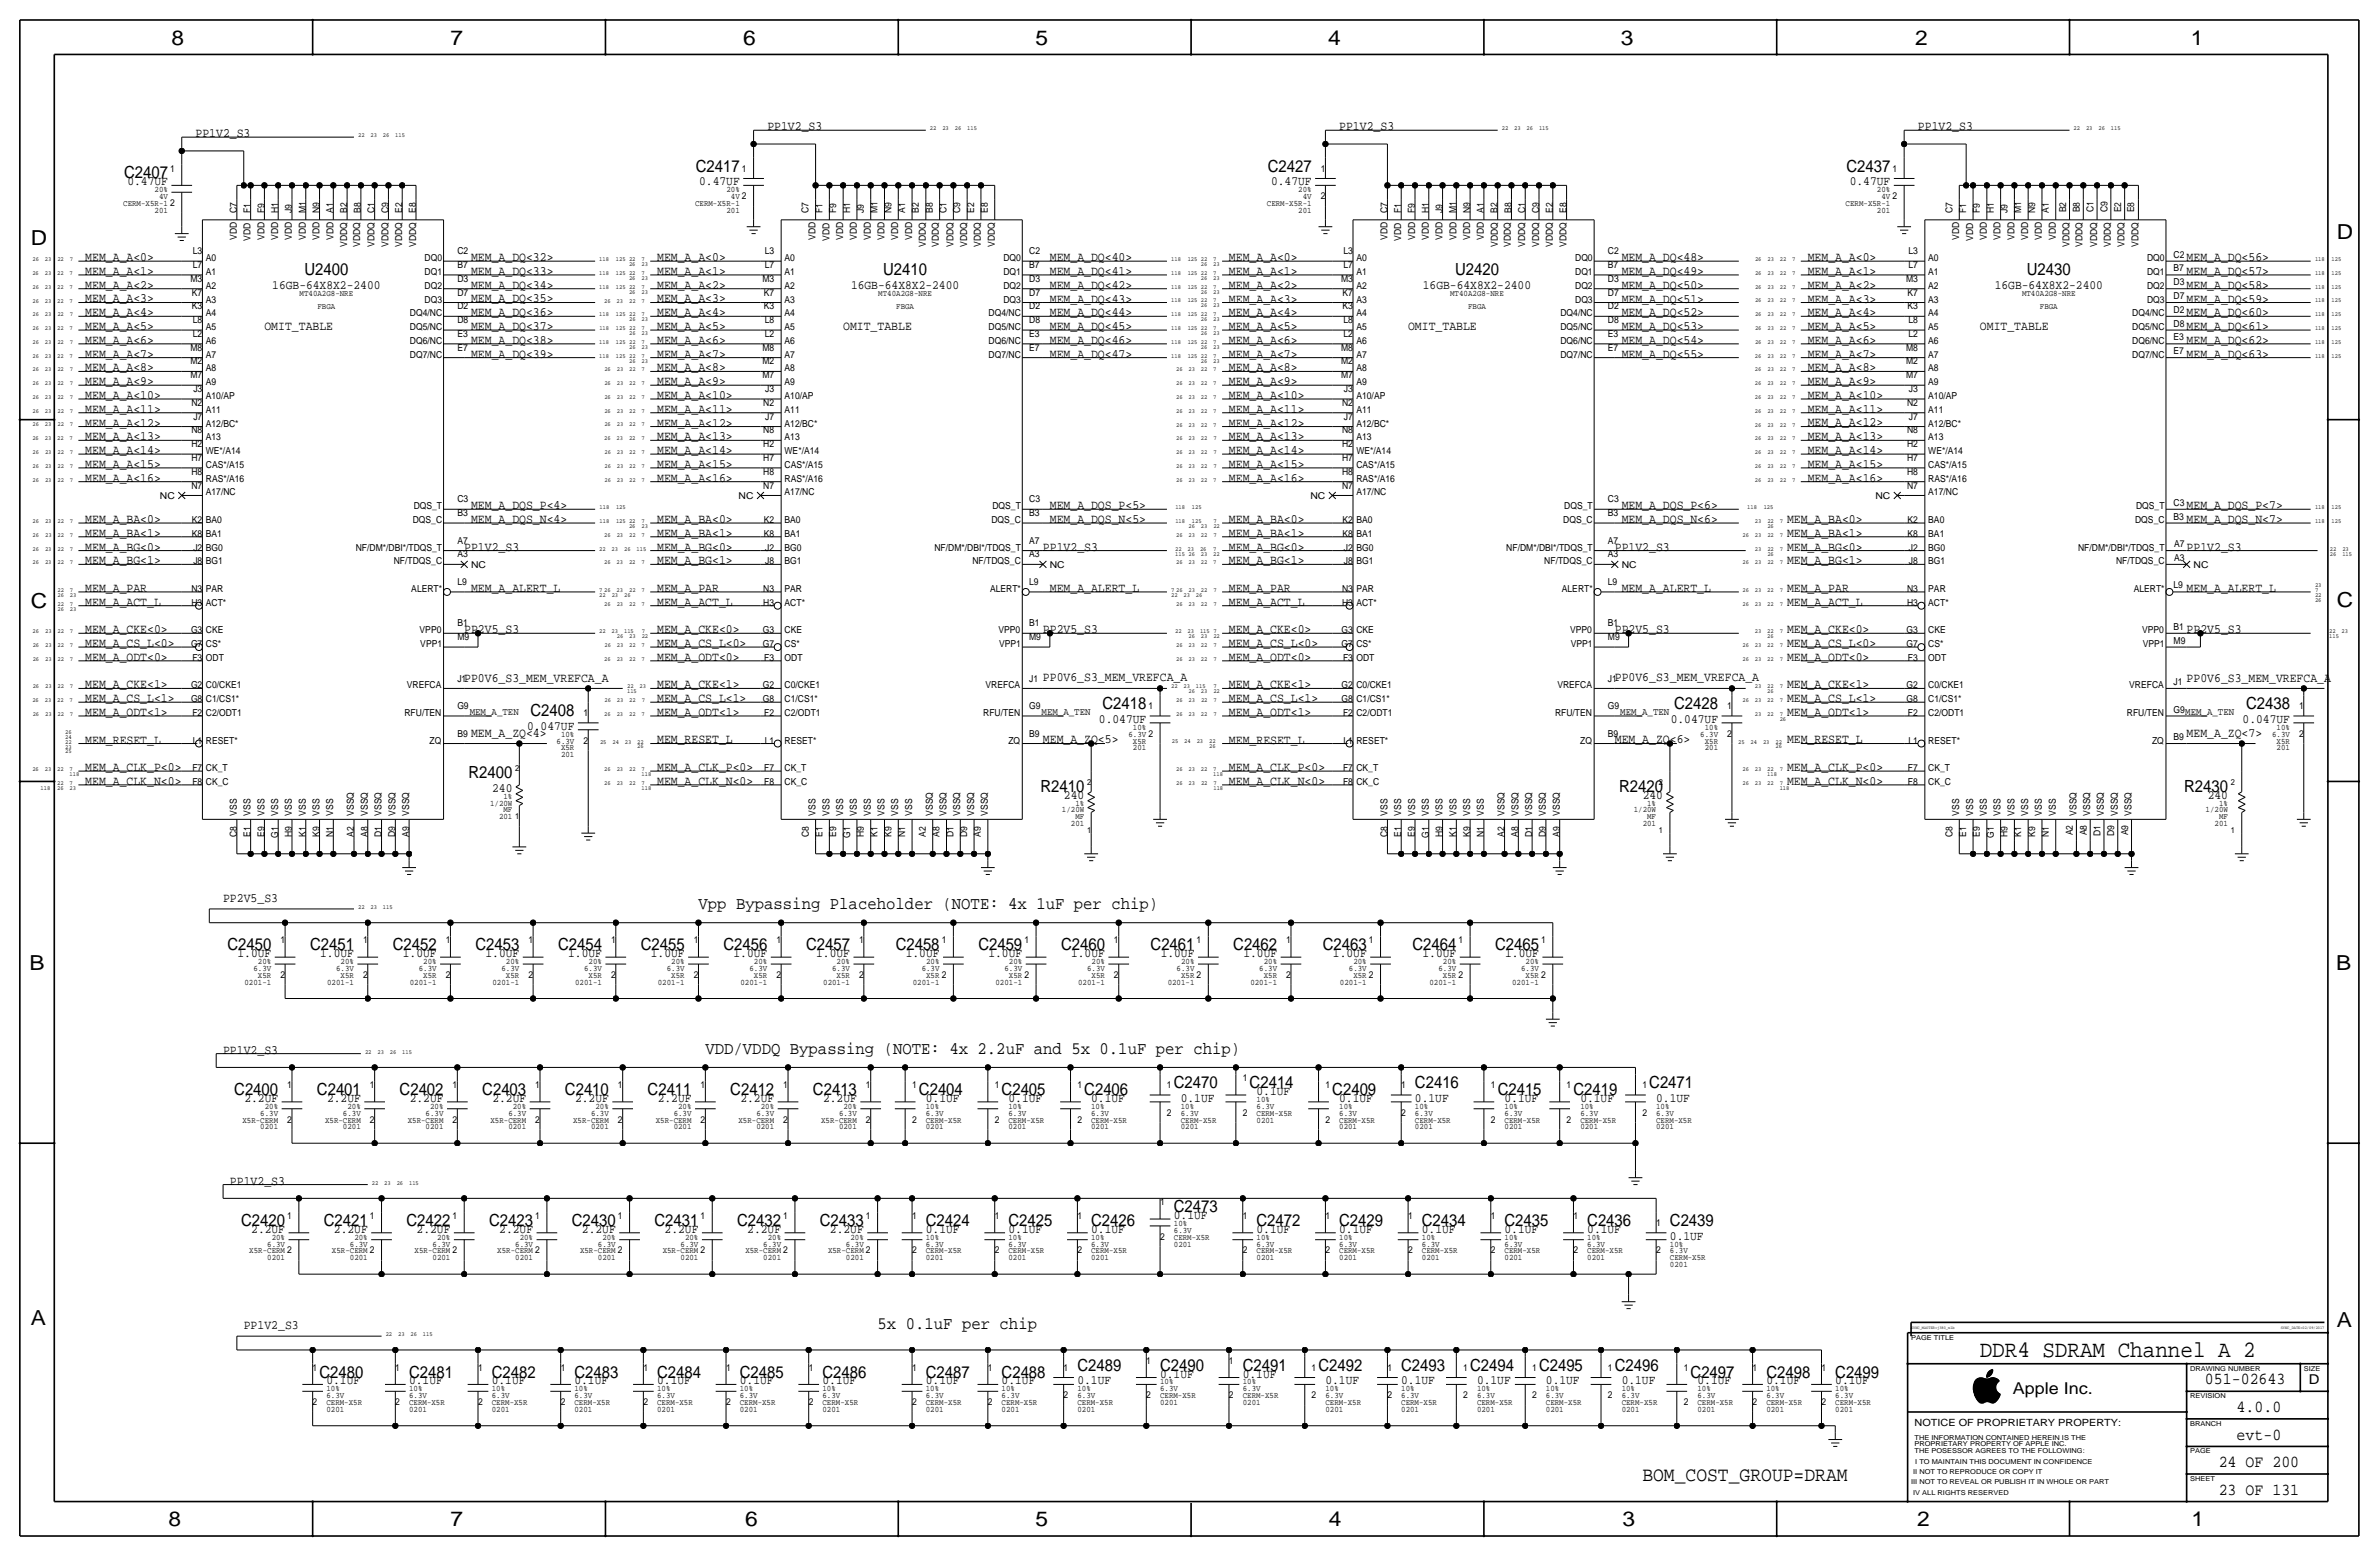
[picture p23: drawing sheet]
<svg xmlns="http://www.w3.org/2000/svg" width="877mm" height="574mm" viewBox="0 0 877 574" stroke-linecap="round" stroke-linejoin="round" font-family="sans-serif">
<defs><g id="words">
<text font-size="8.6" x="729.8" y="500.1">DDR4 SDRAM Channel A 2</text>
<g font-size="7.6">
<text x="63.2" y="16.5">8</text>
<text x="166.1" y="16.5">7</text>
<text x="274" y="16.5">6</text>
<text x="381.7" y="16.5">5</text>
<text x="489.7" y="16.5">4</text>
<text x="597.6" y="16.5">3</text>
<text x="706.1" y="16.5">2</text>
<text x="807.7" y="16.5">1</text>
<text x="861.5" y="88.1">D</text>
<text x="11.4" y="90.4">D</text>
<text x="11.4" y="224.3">C</text>
<text x="861.5" y="223.8">C</text>
<text x="10.8" y="357.6">B</text>
<text x="861.3" y="357.4">B</text>
<text x="11.3" y="488.4">A</text>
<text x="861.5" y="489.2">A</text>
<text x="62.2" y="562.6">8</text>
<text x="166" y="562.6">7</text>
<text x="274.8" y="562.6">6</text>
<text x="381.7" y="562.6">5</text>
<text x="489.9" y="562.6">4</text>
<text x="598.1" y="562.6">3</text>
<text x="706.8" y="562.6">2</text>
<text x="807.9" y="562.6">1</text>
</g>
<text font-size="7.4" x="605.5" y="545.8">BOM_COST_GROUP=DRAM</text>
<g font-size="6.5">
<text x="257.5" y="335">Vpp Bypassing Placeholder (NOTE: 4x 1uF per chip)</text>
<text x="260" y="388.4">VDD/VDDQ Bypassing (NOTE: 4x 2.2uF and 5x 0.1uF per chip)</text>
<text x="323.5" y="490">5x 0.1uF per chip</text>
</g>
<g font-size="6.2">
<text x="45.7" y="65.8">C2407</text>
<text x="256.5" y="63.2">C2417</text>
<text x="467.4" y="63.2">C2427</text>
<text x="680.7" y="63.2">C2437</text>
<text x="112.2" y="101.3">U2400</text>
<text x="325.6" y="101.3">U2410</text>
<text x="536.4" y="101.3">U2420</text>
<text x="747.2" y="101.3">U2430</text>
<text x="195.6" y="263.9">C2408</text>
<text x="406.4" y="261.4">C2418</text>
<text x="617.2" y="261.4">C2428</text>
<text x="828" y="261.4">C2438</text>
<text x="172.7" y="286.8">R2400</text>
<text x="383.5" y="291.8">R2410</text>
<text x="596.9" y="291.8">R2420</text>
<text x="805.2" y="291.8">R2430</text>
<text x="83.8" y="350.3">C2450</text>
<text x="114.3" y="350.3">C2451</text>
<text x="144.8" y="350.3">C2452</text>
<text x="175.3" y="350.3">C2453</text>
<text x="205.7" y="350.3">C2454</text>
<text x="236.2" y="350.3">C2455</text>
<text x="266.7" y="350.3">C2456</text>
<text x="297.2" y="350.3">C2457</text>
<text x="330.2" y="350.3">C2458</text>
<text x="360.7" y="350.3">C2459</text>
<text x="391.2" y="350.3">C2460</text>
<text x="424.2" y="350.3">C2461</text>
<text x="454.7" y="350.3">C2462</text>
<text x="487.7" y="350.3">C2463</text>
<text x="520.7" y="350.3">C2464</text>
<text x="551.2" y="350.3">C2465</text>
<text x="432.8" y="401.1">C2470</text>
<text x="460.7" y="401.1">C2414</text>
<text x="521.7" y="401.1">C2416</text>
<text x="608" y="401.1">C2471</text>
<text x="86.4" y="403.6">C2400</text>
<text x="116.8" y="403.6">C2401</text>
<text x="147.3" y="403.6">C2402</text>
<text x="177.8" y="403.6">C2403</text>
<text x="208.3" y="403.6">C2410</text>
<text x="238.8" y="403.6">C2411</text>
<text x="269.2" y="403.6">C2412</text>
<text x="299.7" y="403.6">C2413</text>
<text x="338.8" y="403.6">C2404</text>
<text x="369.3" y="403.6">C2405</text>
<text x="399.7" y="403.6">C2406</text>
<text x="491.2" y="403.6">C2409</text>
<text x="552.1" y="403.6">C2415</text>
<text x="580.1" y="403.6">C2419</text>
<text x="432.8" y="446.8">C2473</text>
<text x="88.9" y="451.9">C2420</text>
<text x="119.4" y="451.9">C2421</text>
<text x="149.9" y="451.9">C2422</text>
<text x="180.3" y="451.9">C2423</text>
<text x="210.8" y="451.9">C2430</text>
<text x="241.3" y="451.9">C2431</text>
<text x="271.8" y="451.9">C2432</text>
<text x="302.3" y="451.9">C2433</text>
<text x="341.3" y="451.9">C2424</text>
<text x="371.8" y="451.9">C2425</text>
<text x="402.3" y="451.9">C2426</text>
<text x="463.2" y="451.9">C2472</text>
<text x="493.7" y="451.9">C2429</text>
<text x="524.2" y="451.9">C2434</text>
<text x="554.7" y="451.9">C2435</text>
<text x="585.2" y="451.9">C2436</text>
<text x="615.6" y="451.9">C2439</text>
<text x="117.8" y="507.7">C2480</text>
<text x="150.8" y="507.7">C2481</text>
<text x="181.3" y="507.7">C2482</text>
<text x="211.8" y="507.7">C2483</text>
<text x="242.3" y="507.7">C2484</text>
<text x="272.7" y="507.7">C2485</text>
<text x="303.2" y="507.7">C2486</text>
<text x="341.3" y="507.7">C2487</text>
<text x="369.3" y="507.7">C2488</text>
<text x="397.2" y="505.2">C2489</text>
<text x="427.7" y="505.2">C2490</text>
<text x="458.2" y="505.2">C2491</text>
<text x="486.1" y="505.2">C2492</text>
<text x="516.6" y="505.2">C2493</text>
<text x="542" y="505.2">C2494</text>
<text x="567.4" y="505.2">C2495</text>
<text x="595.3" y="505.2">C2496</text>
<text x="623.3" y="507.7">C2497</text>
<text x="651.2" y="507.7">C2498</text>
<text x="676.6" y="507.7">C2499</text>
<text x="812.9" y="510.3">051-02643</text>
<text x="824.6" y="520.4">4.0.0</text>
<text x="824.6" y="530.6">evt-0</text>
<text x="818" y="540.8">24 OF 200</text>
<text x="818" y="550.9">23 OF 131</text>
</g>
<text font-size="6" x="742.1" y="513.9">Apple Inc.</text>
<text font-size="5" x="851.2" y="510.3">D</text>
<g font-size="4.7">
<text x="72.1" y="50.5">PP1V2_S3</text>
<text x="282.9" y="48">PP1V2_S3</text>
<text x="493.7" y="48">PP1V2_S3</text>
<text x="707.1" y="48">PP1V2_S3</text>
<text x="47" y="68.3">0.47UF</text>
<text x="257.8" y="68.3">0.47UF</text>
<text x="468.6" y="68.3">0.47UF</text>
<text x="682" y="68.3">0.47UF</text>
<text x="31.4" y="101.3">MEM_A_A&lt;1&gt;</text>
<text x="31.4" y="96.3">MEM_A_A&lt;0&gt;</text>
<text x="173.7" y="96.2">MEM_A_DQ&lt;32&gt;</text>
<text x="173.7" y="101.3">MEM_A_DQ&lt;33&gt;</text>
<text x="242.3" y="96.3">MEM_A_A&lt;0&gt;</text>
<text x="242.3" y="101.3">MEM_A_A&lt;1&gt;</text>
<text x="387" y="96.3">MEM_A_DQ&lt;40&gt;</text>
<text x="387" y="101.3">MEM_A_DQ&lt;41&gt;</text>
<text x="453.1" y="96.3">MEM_A_A&lt;0&gt;</text>
<text x="453.1" y="101.4">MEM_A_A&lt;1&gt;</text>
<text x="597.9" y="101.4">MEM_A_DQ&lt;49&gt;</text>
<text x="597.9" y="96.3">MEM_A_DQ&lt;48&gt;</text>
<text x="666.4" y="101.4">MEM_A_A&lt;1&gt;</text>
<text x="666.4" y="96.3">MEM_A_A&lt;0&gt;</text>
<text x="806.1" y="101.3">MEM_A_DQ&lt;57&gt;</text>
<text x="806.1" y="96.3">MEM_A_DQ&lt;56&gt;</text>
<text x="31.4" y="106.4">MEM_A_A&lt;2&gt;</text>
<text x="100.4" y="106.4">16GB-64X8X2-2400</text>
<text x="173.7" y="106.4">MEM_A_DQ&lt;34&gt;</text>
<text x="242.3" y="106.4">MEM_A_A&lt;2&gt;</text>
<text x="313.7" y="106.4">16GB-64X8X2-2400</text>
<text x="387" y="106.4">MEM_A_DQ&lt;42&gt;</text>
<text x="453.1" y="106.4">MEM_A_A&lt;2&gt;</text>
<text x="524.6" y="106.4">16GB-64X8X2-2400</text>
<text x="597.9" y="106.4">MEM_A_DQ&lt;50&gt;</text>
<text x="666.4" y="106.4">MEM_A_A&lt;2&gt;</text>
<text x="735.4" y="106.4">16GB-64X8X2-2400</text>
<text x="806.1" y="106.4">MEM_A_DQ&lt;58&gt;</text>
<text x="31.4" y="111.5">MEM_A_A&lt;3&gt;</text>
<text x="173.7" y="111.5">MEM_A_DQ&lt;35&gt;</text>
<text x="242.3" y="111.5">MEM_A_A&lt;3&gt;</text>
<text x="387" y="111.5">MEM_A_DQ&lt;43&gt;</text>
<text x="453.1" y="111.5">MEM_A_A&lt;3&gt;</text>
<text x="597.9" y="111.5">MEM_A_DQ&lt;51&gt;</text>
<text x="666.4" y="111.5">MEM_A_A&lt;3&gt;</text>
<text x="806.1" y="111.5">MEM_A_DQ&lt;59&gt;</text>
<text x="31.4" y="116.6">MEM_A_A&lt;4&gt;</text>
<text x="173.7" y="116.6">MEM_A_DQ&lt;36&gt;</text>
<text x="242.3" y="116.6">MEM_A_A&lt;4&gt;</text>
<text x="387" y="116.6">MEM_A_DQ&lt;44&gt;</text>
<text x="453.1" y="116.6">MEM_A_A&lt;4&gt;</text>
<text x="597.9" y="116.6">MEM_A_DQ&lt;52&gt;</text>
<text x="666.4" y="116.6">MEM_A_A&lt;4&gt;</text>
<text x="806.1" y="116.6">MEM_A_DQ&lt;60&gt;</text>
<text x="31.4" y="121.6">MEM_A_A&lt;5&gt;</text>
<text x="97.5" y="121.7">OMIT_TABLE</text>
<text x="173.7" y="121.6">MEM_A_DQ&lt;37&gt;</text>
<text x="242.3" y="121.7">MEM_A_A&lt;5&gt;</text>
<text x="310.8" y="121.7">OMIT_TABLE</text>
<text x="387" y="121.7">MEM_A_DQ&lt;45&gt;</text>
<text x="453.1" y="121.7">MEM_A_A&lt;5&gt;</text>
<text x="519.1" y="121.7">OMIT_TABLE</text>
<text x="597.9" y="121.7">MEM_A_DQ&lt;53&gt;</text>
<text x="666.4" y="121.7">MEM_A_A&lt;5&gt;</text>
<text x="729.9" y="121.7">OMIT_TABLE</text>
<text x="806.1" y="121.7">MEM_A_DQ&lt;61&gt;</text>
<text x="31.4" y="126.7">MEM_A_A&lt;6&gt;</text>
<text x="31.4" y="131.8">MEM_A_A&lt;7&gt;</text>
<text x="173.7" y="126.7">MEM_A_DQ&lt;38&gt;</text>
<text x="173.7" y="131.8">MEM_A_DQ&lt;39&gt;</text>
<text x="242.3" y="126.7">MEM_A_A&lt;6&gt;</text>
<text x="242.3" y="131.8">MEM_A_A&lt;7&gt;</text>
<text x="387" y="131.8">MEM_A_DQ&lt;47&gt;</text>
<text x="387" y="126.7">MEM_A_DQ&lt;46&gt;</text>
<text x="453.1" y="126.7">MEM_A_A&lt;6&gt;</text>
<text x="453.1" y="131.8">MEM_A_A&lt;7&gt;</text>
<text x="597.9" y="131.8">MEM_A_DQ&lt;55&gt;</text>
<text x="597.9" y="126.7">MEM_A_DQ&lt;54&gt;</text>
<text x="666.4" y="131.8">MEM_A_A&lt;7&gt;</text>
<text x="666.4" y="126.8">MEM_A_A&lt;6&gt;</text>
<text x="806.1" y="126.8">MEM_A_DQ&lt;62&gt;</text>
<text x="806.1" y="131.8">MEM_A_DQ&lt;63&gt;</text>
<text x="31.4" y="136.9">MEM_A_A&lt;8&gt;</text>
<text x="242.3" y="136.9">MEM_A_A&lt;8&gt;</text>
<text x="453.1" y="136.9">MEM_A_A&lt;8&gt;</text>
<text x="666.4" y="136.9">MEM_A_A&lt;8&gt;</text>
<text x="31.4" y="142">MEM_A_A&lt;9&gt;</text>
<text x="242.3" y="142">MEM_A_A&lt;9&gt;</text>
<text x="453.1" y="142">MEM_A_A&lt;9&gt;</text>
<text x="666.4" y="142">MEM_A_A&lt;9&gt;</text>
<text x="31.4" y="147.1">MEM_A_A&lt;10&gt;</text>
<text x="242.3" y="147.1">MEM_A_A&lt;10&gt;</text>
<text x="453.1" y="147.1">MEM_A_A&lt;10&gt;</text>
<text x="666.4" y="147">MEM_A_A&lt;10&gt;</text>
<text x="31.4" y="152.1">MEM_A_A&lt;11&gt;</text>
<text x="242.3" y="152.1">MEM_A_A&lt;11&gt;</text>
<text x="453.1" y="152.1">MEM_A_A&lt;11&gt;</text>
<text x="666.4" y="152.1">MEM_A_A&lt;11&gt;</text>
<text x="31.4" y="157.2">MEM_A_A&lt;12&gt;</text>
<text x="242.3" y="157.2">MEM_A_A&lt;12&gt;</text>
<text x="453.1" y="157.2">MEM_A_A&lt;12&gt;</text>
<text x="666.4" y="157.2">MEM_A_A&lt;12&gt;</text>
<text x="31.4" y="162.3">MEM_A_A&lt;13&gt;</text>
<text x="31.4" y="167.4">MEM_A_A&lt;14&gt;</text>
<text x="242.3" y="162.3">MEM_A_A&lt;13&gt;</text>
<text x="242.3" y="167.4">MEM_A_A&lt;14&gt;</text>
<text x="453.1" y="162.3">MEM_A_A&lt;13&gt;</text>
<text x="453.1" y="167.4">MEM_A_A&lt;14&gt;</text>
<text x="666.4" y="167.4">MEM_A_A&lt;14&gt;</text>
<text x="666.4" y="162.3">MEM_A_A&lt;13&gt;</text>
<text x="31.4" y="172.4">MEM_A_A&lt;15&gt;</text>
<text x="242.3" y="172.4">MEM_A_A&lt;15&gt;</text>
<text x="453.1" y="172.5">MEM_A_A&lt;15&gt;</text>
<text x="666.4" y="172.4">MEM_A_A&lt;15&gt;</text>
<text x="31.4" y="177.5">MEM_A_A&lt;16&gt;</text>
<text x="242.3" y="177.5">MEM_A_A&lt;16&gt;</text>
<text x="453.1" y="177.5">MEM_A_A&lt;16&gt;</text>
<text x="666.4" y="177.5">MEM_A_A&lt;16&gt;</text>
<text x="173.7" y="187.7">MEM_A_DQS_P&lt;4&gt;</text>
<text x="387" y="187.7">MEM_A_DQS_P&lt;5&gt;</text>
<text x="597.9" y="187.7">MEM_A_DQS_P&lt;6&gt;</text>
<text x="806.1" y="187.7">MEM_A_DQS_P&lt;7&gt;</text>
<text x="31.4" y="192.8">MEM_A_BA&lt;0&gt;</text>
<text x="31.4" y="197.8">MEM_A_BA&lt;1&gt;</text>
<text x="173.7" y="192.8">MEM_A_DQS_N&lt;4&gt;</text>
<text x="242.3" y="192.8">MEM_A_BA&lt;0&gt;</text>
<text x="242.3" y="197.8">MEM_A_BA&lt;1&gt;</text>
<text x="387" y="192.8">MEM_A_DQS_N&lt;5&gt;</text>
<text x="453.1" y="197.9">MEM_A_BA&lt;1&gt;</text>
<text x="453.1" y="192.8">MEM_A_BA&lt;0&gt;</text>
<text x="597.9" y="192.8">MEM_A_DQS_N&lt;6&gt;</text>
<text x="658.8" y="197.8">MEM_A_BA&lt;1&gt;</text>
<text x="658.8" y="192.8">MEM_A_BA&lt;0&gt;</text>
<text x="806.1" y="192.8">MEM_A_DQS_N&lt;7&gt;</text>
<text x="31.4" y="202.9">MEM_A_BG&lt;0&gt;</text>
<text x="171.1" y="202.9">PP1V2_S3</text>
<text x="242.3" y="202.9">MEM_A_BG&lt;0&gt;</text>
<text x="384.5" y="202.9">PP1V2_S3</text>
<text x="453.1" y="202.9">MEM_A_BG&lt;0&gt;</text>
<text x="595.3" y="202.9">PP1V2_S3</text>
<text x="658.8" y="202.9">MEM_A_BG&lt;0&gt;</text>
<text x="806.1" y="202.9">PP1V2_S3</text>
<text x="31.4" y="208">MEM_A_BG&lt;1&gt;</text>
<text x="242.3" y="208">MEM_A_BG&lt;1&gt;</text>
<text x="453.1" y="208">MEM_A_BG&lt;1&gt;</text>
<text x="658.8" y="208">MEM_A_BG&lt;1&gt;</text>
<text x="31.4" y="218.2">MEM_A_PAR</text>
<text x="173.7" y="218.2">MEM_A_ALERT_L</text>
<text x="242.3" y="218.2">MEM_A_PAR</text>
<text x="387" y="218.2">MEM_A_ALERT_L</text>
<text x="453.1" y="218.2">MEM_A_PAR</text>
<text x="597.9" y="218.2">MEM_A_ALERT_L</text>
<text x="658.8" y="218.2">MEM_A_PAR</text>
<text x="806.1" y="218.2">MEM_A_ALERT_L</text>
<text x="31.4" y="223.3">MEM_A_ACT_L</text>
<text x="242.3" y="223.2">MEM_A_ACT_L</text>
<text x="453.1" y="223.3">MEM_A_ACT_L</text>
<text x="658.8" y="223.2">MEM_A_ACT_L</text>
<text x="31.4" y="233.4">MEM_A_CKE&lt;0&gt;</text>
<text x="171.1" y="233.4">PP2V5_S3</text>
<text x="242.3" y="233.4">MEM_A_CKE&lt;0&gt;</text>
<text x="384.5" y="233.4">PP2V5_S3</text>
<text x="453.1" y="233.4">MEM_A_CKE&lt;0&gt;</text>
<text x="595.3" y="233.4">PP2V5_S3</text>
<text x="658.8" y="233.4">MEM_A_CKE&lt;0&gt;</text>
<text x="806.1" y="233.4">PP2V5_S3</text>
<text x="31.4" y="238.5">MEM_A_CS_L&lt;0&gt;</text>
<text x="242.3" y="238.5">MEM_A_CS_L&lt;0&gt;</text>
<text x="453.1" y="238.5">MEM_A_CS_L&lt;0&gt;</text>
<text x="658.8" y="238.5">MEM_A_CS_L&lt;0&gt;</text>
<text x="31.4" y="243.6">MEM_A_ODT&lt;0&gt;</text>
<text x="242.3" y="243.6">MEM_A_ODT&lt;0&gt;</text>
<text x="453.1" y="243.6">MEM_A_ODT&lt;0&gt;</text>
<text x="658.8" y="243.6">MEM_A_ODT&lt;0&gt;</text>
<text x="171.1" y="251.2">PP0V6_S3_MEM_VREFCA_A</text>
<text x="384.5" y="251.2">PP0V6_S3_MEM_VREFCA_A</text>
<text x="595.3" y="251.2">PP0V6_S3_MEM_VREFCA_A</text>
<text x="806.1" y="251.2">PP0V6_S3_MEM_VREFCA_A</text>
<text x="31.4" y="253.7">MEM_A_CKE&lt;1&gt;</text>
<text x="242.3" y="253.7">MEM_A_CKE&lt;1&gt;</text>
<text x="453.1" y="253.7">MEM_A_CKE&lt;1&gt;</text>
<text x="658.8" y="253.7">MEM_A_CKE&lt;1&gt;</text>
<text x="31.4" y="263.9">MEM_A_ODT&lt;1&gt;</text>
<text x="31.4" y="258.8">MEM_A_CS_L&lt;1&gt;</text>
<text x="242.3" y="258.8">MEM_A_CS_L&lt;1&gt;</text>
<text x="242.3" y="263.9">MEM_A_ODT&lt;1&gt;</text>
<text x="453.1" y="263.9">MEM_A_ODT&lt;1&gt;</text>
<text x="453.1" y="258.8">MEM_A_CS_L&lt;1&gt;</text>
<text x="658.8" y="258.8">MEM_A_CS_L&lt;1&gt;</text>
<text x="658.8" y="263.9">MEM_A_ODT&lt;1&gt;</text>
<text x="194.3" y="269">0.047UF</text>
<text x="405.1" y="266.4">0.047UF</text>
<text x="616" y="266.4">0.047UF</text>
<text x="826.8" y="266.4">0.047UF</text>
<text x="31.4" y="274.1">MEM_RESET_L</text>
<text x="173.7" y="271.5">MEM_A_ZQ&lt;4&gt;</text>
<text x="242.3" y="274">MEM_RESET_L</text>
<text x="384.5" y="274">MEM_A_ZQ&lt;5&gt;</text>
<text x="453.1" y="274.1">MEM_RESET_L</text>
<text x="595.3" y="274">MEM_A_ZQ&lt;6&gt;</text>
<text x="658.8" y="274">MEM_RESET_L</text>
<text x="806.1" y="271.5">MEM_A_ZQ&lt;7&gt;</text>
<text x="31.4" y="284.2">MEM_A_CLK_P&lt;0&gt;</text>
<text x="242.3" y="284.2">MEM_A_CLK_P&lt;0&gt;</text>
<text x="453.1" y="284.2">MEM_A_CLK_P&lt;0&gt;</text>
<text x="658.8" y="284.2">MEM_A_CLK_P&lt;0&gt;</text>
<text x="31.4" y="289.3">MEM_A_CLK_N&lt;0&gt;</text>
<text x="181.4" y="291.8">240</text>
<text x="242.3" y="289.3">MEM_A_CLK_N&lt;0&gt;</text>
<text x="453.1" y="289.3">MEM_A_CLK_N&lt;0&gt;</text>
<text x="658.8" y="289.3">MEM_A_CLK_N&lt;0&gt;</text>
<text x="392.3" y="294.4">240</text>
<text x="605.6" y="294.4">240</text>
<text x="813.9" y="294.4">240</text>
<text x="82.2" y="332.5">PP2V5_S3</text>
<text x="87.6" y="352.8">1.0UF</text>
<text x="118" y="352.8">1.0UF</text>
<text x="148.5" y="352.8">1.0UF</text>
<text x="179" y="352.8">1.0UF</text>
<text x="209.5" y="352.8">1.0UF</text>
<text x="240" y="352.8">1.0UF</text>
<text x="270.4" y="352.8">1.0UF</text>
<text x="300.9" y="352.8">1.0UF</text>
<text x="333.9" y="352.8">1.0UF</text>
<text x="364.4" y="352.8">1.0UF</text>
<text x="394.9" y="352.8">1.0UF</text>
<text x="427.9" y="352.8">1.0UF</text>
<text x="458.4" y="352.8">1.0UF</text>
<text x="491.4" y="352.8">1.0UF</text>
<text x="524.4" y="352.8">1.0UF</text>
<text x="554.9" y="352.8">1.0UF</text>
<text x="82.2" y="388.4">PP1V2_S3</text>
<text x="90.1" y="406.1">2.2UF</text>
<text x="120.6" y="406.1">2.2UF</text>
<text x="151.1" y="406.1">2.2UF</text>
<text x="181.5" y="406.1">2.2UF</text>
<text x="212" y="406.1">2.2UF</text>
<text x="242.5" y="406.1">2.2UF</text>
<text x="273" y="406.1">2.2UF</text>
<text x="303.5" y="406.1">2.2UF</text>
<text x="341.3" y="406.1">0.1UF</text>
<text x="371.8" y="406.1">0.1UF</text>
<text x="402.3" y="406.1">0.1UF</text>
<text x="435.3" y="406.1">0.1UF</text>
<text x="463.2" y="403.6">0.1UF</text>
<text x="493.7" y="406.1">0.1UF</text>
<text x="521.7" y="406.1">0.1UF</text>
<text x="554.7" y="406.1">0.1UF</text>
<text x="582.6" y="406.1">0.1UF</text>
<text x="610.6" y="406.1">0.1UF</text>
<text x="84.8" y="436.6">PP1V2_S3</text>
<text x="432.8" y="449.3">0.1UF</text>
<text x="92.6" y="454.4">2.2UF</text>
<text x="123.1" y="454.4">2.2UF</text>
<text x="153.6" y="454.4">2.2UF</text>
<text x="184.1" y="454.4">2.2UF</text>
<text x="214.6" y="454.4">2.2UF</text>
<text x="245" y="454.4">2.2UF</text>
<text x="275.5" y="454.4">2.2UF</text>
<text x="306" y="454.4">2.2UF</text>
<text x="341.3" y="454.4">0.1UF</text>
<text x="371.8" y="454.4">0.1UF</text>
<text x="402.3" y="454.4">0.1UF</text>
<text x="463.2" y="454.4">0.1UF</text>
<text x="493.7" y="454.4">0.1UF</text>
<text x="524.2" y="454.4">0.1UF</text>
<text x="554.7" y="454.4">0.1UF</text>
<text x="585.2" y="454.4">0.1UF</text>
<text x="615.6" y="456.9">0.1UF</text>
<text x="89.9" y="490">PP1V2_S3</text>
<text x="427.7" y="507.7">0.1UF</text>
<text x="458.2" y="507.7">0.1UF</text>
<text x="120.3" y="510.3">0.1UF</text>
<text x="150.8" y="510.3">0.1UF</text>
<text x="181.3" y="510.3">0.1UF</text>
<text x="211.8" y="510.3">0.1UF</text>
<text x="242.3" y="510.3">0.1UF</text>
<text x="272.7" y="510.3">0.1UF</text>
<text x="303.2" y="510.3">0.1UF</text>
<text x="341.3" y="510.3">0.1UF</text>
<text x="369.3" y="510.3">0.1UF</text>
<text x="397.2" y="510.3">0.1UF</text>
<text x="488.6" y="510.3">0.1UF</text>
<text x="516.6" y="510.3">0.1UF</text>
<text x="544.5" y="510.3">0.1UF</text>
<text x="569.9" y="510.3">0.1UF</text>
<text x="597.9" y="510.3">0.1UF</text>
<text x="625.8" y="510.3">0.1UF</text>
<text x="651.2" y="510.3">0.1UF</text>
<text x="676.6" y="510.3">0.1UF</text>
</g>
<g font-size="3.8">
<text x="173.2" y="263.4">MEM_A_TEN</text>
<text x="384" y="263.4">MEM_A_TEN</text>
<text x="597.4" y="263.4">MEM_A_TEN</text>
</g>
<text font-size="3.7" x="705.8" y="525.5">NOTICE OF PROPRIETARY PROPERTY:</text>
<g font-size="3.5">
<text x="62.7" y="63.2">1</text>
<text x="273.5" y="63.2">1</text>
<text x="486.9" y="63.2">1</text>
<text x="697.7" y="63.2">1</text>
<text x="62.7" y="75.9">2</text>
<text x="273.5" y="73.4">2</text>
<text x="486.9" y="73.4">2</text>
<text x="697.7" y="73.4">2</text>
<text x="87.3" y="78.5" transform="rotate(-90 87.3 78.5)">C7</text>
<text x="92.4" y="78.5" transform="rotate(-90 92.4 78.5)">F1</text>
<text x="97.5" y="78.5" transform="rotate(-90 97.5 78.5)">F9</text>
<text x="102.6" y="78.5" transform="rotate(-90 102.6 78.5)">H1</text>
<text x="107.6" y="78.5" transform="rotate(-90 107.6 78.5)">J9</text>
<text x="112.7" y="78.5" transform="rotate(-90 112.7 78.5)">M1</text>
<text x="117.8" y="78.5" transform="rotate(-90 117.8 78.5)">N9</text>
<text x="122.9" y="78.5" transform="rotate(-90 122.9 78.5)">A1</text>
<text x="128" y="78.5" transform="rotate(-90 128 78.5)">B2</text>
<text x="133" y="78.5" transform="rotate(-90 133 78.5)">B8</text>
<text x="138.1" y="78.5" transform="rotate(-90 138.1 78.5)">C1</text>
<text x="143.2" y="78.5" transform="rotate(-90 143.2 78.5)">C9</text>
<text x="148.3" y="78.5" transform="rotate(-90 148.3 78.5)">E2</text>
<text x="153.4" y="78.5" transform="rotate(-90 153.4 78.5)">E8</text>
<text x="298.1" y="78.5" transform="rotate(-90 298.1 78.5)">C7</text>
<text x="303.2" y="78.5" transform="rotate(-90 303.2 78.5)">F1</text>
<text x="308.3" y="78.5" transform="rotate(-90 308.3 78.5)">F9</text>
<text x="313.4" y="78.5" transform="rotate(-90 313.4 78.5)">H1</text>
<text x="318.5" y="78.5" transform="rotate(-90 318.5 78.5)">J9</text>
<text x="323.5" y="78.5" transform="rotate(-90 323.5 78.5)">M1</text>
<text x="328.6" y="78.5" transform="rotate(-90 328.6 78.5)">N9</text>
<text x="333.7" y="78.5" transform="rotate(-90 333.7 78.5)">A1</text>
<text x="338.8" y="78.5" transform="rotate(-90 338.8 78.5)">B2</text>
<text x="343.9" y="78.5" transform="rotate(-90 343.9 78.5)">B8</text>
<text x="348.9" y="78.5" transform="rotate(-90 348.9 78.5)">C1</text>
<text x="354" y="78.5" transform="rotate(-90 354 78.5)">C9</text>
<text x="359.1" y="78.5" transform="rotate(-90 359.1 78.5)">E2</text>
<text x="364.2" y="78.5" transform="rotate(-90 364.2 78.5)">E8</text>
<text x="511.5" y="78.5" transform="rotate(-90 511.5 78.5)">C7</text>
<text x="516.6" y="78.5" transform="rotate(-90 516.6 78.5)">F1</text>
<text x="521.7" y="78.5" transform="rotate(-90 521.7 78.5)">F9</text>
<text x="526.7" y="78.5" transform="rotate(-90 526.7 78.5)">H1</text>
<text x="531.8" y="78.5" transform="rotate(-90 531.8 78.5)">J9</text>
<text x="536.9" y="78.5" transform="rotate(-90 536.9 78.5)">M1</text>
<text x="542" y="78.5" transform="rotate(-90 542 78.5)">N9</text>
<text x="547.1" y="78.5" transform="rotate(-90 547.1 78.5)">A1</text>
<text x="552.1" y="78.5" transform="rotate(-90 552.1 78.5)">B2</text>
<text x="557.2" y="78.5" transform="rotate(-90 557.2 78.5)">B8</text>
<text x="562.3" y="78.5" transform="rotate(-90 562.3 78.5)">C1</text>
<text x="567.4" y="78.5" transform="rotate(-90 567.4 78.5)">C9</text>
<text x="572.5" y="78.5" transform="rotate(-90 572.5 78.5)">E2</text>
<text x="577.5" y="78.5" transform="rotate(-90 577.5 78.5)">E8</text>
<text x="719.8" y="78.5" transform="rotate(-90 719.8 78.5)">C7</text>
<text x="724.9" y="78.5" transform="rotate(-90 724.9 78.5)">F1</text>
<text x="729.9" y="78.5" transform="rotate(-90 729.9 78.5)">F9</text>
<text x="735" y="78.5" transform="rotate(-90 735 78.5)">H1</text>
<text x="740.1" y="78.5" transform="rotate(-90 740.1 78.5)">J9</text>
<text x="745.2" y="78.5" transform="rotate(-90 745.2 78.5)">M1</text>
<text x="750.3" y="78.5" transform="rotate(-90 750.3 78.5)">N9</text>
<text x="755.3" y="78.5" transform="rotate(-90 755.3 78.5)">A1</text>
<text x="761.7" y="78.2" transform="rotate(-90 761.7 78.2)">B2</text>
<text x="766.8" y="78.2" transform="rotate(-90 766.8 78.2)">B8</text>
<text x="771.9" y="78.2" transform="rotate(-90 771.9 78.2)">C1</text>
<text x="776.9" y="78.2" transform="rotate(-90 776.9 78.2)">C9</text>
<text x="782" y="78.2" transform="rotate(-90 782 78.2)">E2</text>
<text x="786.8" y="78.2" transform="rotate(-90 786.8 78.2)">E8</text>
<text x="87.3" y="88.4" transform="rotate(-90 87.3 88.4)">VDD</text>
<text x="92.4" y="88.7" transform="rotate(-90 92.4 88.7)">VDD</text>
<text x="97.5" y="88.4" transform="rotate(-90 97.5 88.4)">VDD</text>
<text x="102.6" y="88.4" transform="rotate(-90 102.6 88.4)">VDD</text>
<text x="107.6" y="88.4" transform="rotate(-90 107.6 88.4)">VDD</text>
<text x="112.7" y="88.4" transform="rotate(-90 112.7 88.4)">VDD</text>
<text x="117.8" y="88.4" transform="rotate(-90 117.8 88.4)">VDD</text>
<text x="122.9" y="88.4" transform="rotate(-90 122.9 88.4)">VDD</text>
<text x="300.7" y="88.4" transform="rotate(-90 300.7 88.4)">VDD</text>
<text x="305.8" y="88.7" transform="rotate(-90 305.8 88.7)">VDD</text>
<text x="310.9" y="88.4" transform="rotate(-90 310.9 88.4)">VDD</text>
<text x="315.9" y="88.4" transform="rotate(-90 315.9 88.4)">VDD</text>
<text x="321" y="88.4" transform="rotate(-90 321 88.4)">VDD</text>
<text x="326.1" y="88.4" transform="rotate(-90 326.1 88.4)">VDD</text>
<text x="331.2" y="88.4" transform="rotate(-90 331.2 88.4)">VDD</text>
<text x="336.3" y="88.4" transform="rotate(-90 336.3 88.4)">VDD</text>
<text x="511.5" y="88.4" transform="rotate(-90 511.5 88.4)">VDD</text>
<text x="516.6" y="88.7" transform="rotate(-90 516.6 88.7)">VDD</text>
<text x="521.7" y="88.4" transform="rotate(-90 521.7 88.4)">VDD</text>
<text x="526.7" y="88.4" transform="rotate(-90 526.7 88.4)">VDD</text>
<text x="531.8" y="88.4" transform="rotate(-90 531.8 88.4)">VDD</text>
<text x="536.9" y="88.4" transform="rotate(-90 536.9 88.4)">VDD</text>
<text x="542" y="88.4" transform="rotate(-90 542 88.4)">VDD</text>
<text x="547.1" y="88.4" transform="rotate(-90 547.1 88.4)">VDD</text>
<text x="722.3" y="88.4" transform="rotate(-90 722.3 88.4)">VDD</text>
<text x="727.4" y="88.7" transform="rotate(-90 727.4 88.7)">VDD</text>
<text x="732.5" y="88.4" transform="rotate(-90 732.5 88.4)">VDD</text>
<text x="737.6" y="88.4" transform="rotate(-90 737.6 88.4)">VDD</text>
<text x="742.6" y="88.4" transform="rotate(-90 742.6 88.4)">VDD</text>
<text x="747.7" y="88.4" transform="rotate(-90 747.7 88.4)">VDD</text>
<text x="752.8" y="88.4" transform="rotate(-90 752.8 88.4)">VDD</text>
<text x="757.9" y="88.4" transform="rotate(-90 757.9 88.4)">VDD</text>
<text x="71.1" y="93.7">L3</text>
<text x="128" y="90.9" transform="rotate(-90 128 90.9)">VDDQ</text>
<text x="132.8" y="90.9" transform="rotate(-90 132.8 90.9)">VDDQ</text>
<text x="138.1" y="90.9" transform="rotate(-90 138.1 90.9)">VDDQ</text>
<text x="143.2" y="90.9" transform="rotate(-90 143.2 90.9)">VDDQ</text>
<text x="148.3" y="90.9" transform="rotate(-90 148.3 90.9)">VDDQ</text>
<text x="153.4" y="90.9" transform="rotate(-90 153.4 90.9)">VDDQ</text>
<text x="168.6" y="93.7">C2</text>
<text x="281.9" y="93.7">L3</text>
<text x="341.3" y="90.9" transform="rotate(-90 341.3 90.9)">VDDQ</text>
<text x="346.2" y="90.9" transform="rotate(-90 346.2 90.9)">VDDQ</text>
<text x="351.5" y="90.9" transform="rotate(-90 351.5 90.9)">VDDQ</text>
<text x="356.6" y="90.9" transform="rotate(-90 356.6 90.9)">VDDQ</text>
<text x="361.6" y="90.9" transform="rotate(-90 361.6 90.9)">VDDQ</text>
<text x="366.7" y="90.9" transform="rotate(-90 366.7 90.9)">VDDQ</text>
<text x="379.4" y="93.7">C2</text>
<text x="495.3" y="93.7">L3</text>
<text x="552.1" y="90.9" transform="rotate(-90 552.1 90.9)">VDDQ</text>
<text x="557" y="90.9" transform="rotate(-90 557 90.9)">VDDQ</text>
<text x="562.3" y="90.9" transform="rotate(-90 562.3 90.9)">VDDQ</text>
<text x="567.4" y="90.9" transform="rotate(-90 567.4 90.9)">VDDQ</text>
<text x="572.5" y="90.9" transform="rotate(-90 572.5 90.9)">VDDQ</text>
<text x="577.6" y="90.9" transform="rotate(-90 577.6 90.9)">VDDQ</text>
<text x="592.8" y="93.7">C2</text>
<text x="703.6" y="93.7">L3</text>
<text x="763" y="90.9" transform="rotate(-90 763 90.9)">VDDQ</text>
<text x="767.8" y="90.9" transform="rotate(-90 767.8 90.9)">VDDQ</text>
<text x="773.1" y="90.9" transform="rotate(-90 773.1 90.9)">VDDQ</text>
<text x="778.2" y="90.9" transform="rotate(-90 778.2 90.9)">VDDQ</text>
<text x="783.3" y="90.9" transform="rotate(-90 783.3 90.9)">VDDQ</text>
<text x="788.4" y="90.9" transform="rotate(-90 788.4 90.9)">VDDQ</text>
<text x="801.3" y="95">C2</text>
<text x="71.1" y="98.8">L7</text>
<text x="75.9" y="96.3">A0</text>
<text x="75.9" y="101.3">A1</text>
<text x="156.5" y="101.3">DQ1</text>
<text x="156.5" y="96.3">DQ0</text>
<text x="168.6" y="98.8">B7</text>
<text x="281.9" y="98.8">L7</text>
<text x="289.3" y="96.3">A0</text>
<text x="289.3" y="101.3">A1</text>
<text x="369.9" y="101.3">DQ1</text>
<text x="369.9" y="96.3">DQ0</text>
<text x="379.4" y="98.8">B7</text>
<text x="495.3" y="98.8">L7</text>
<text x="500.1" y="96.3">A0</text>
<text x="500.1" y="101.3">A1</text>
<text x="580.7" y="101.3">DQ1</text>
<text x="580.7" y="96.3">DQ0</text>
<text x="592.8" y="98.8">B7</text>
<text x="703.6" y="98.8">L7</text>
<text x="710.9" y="96.3">A0</text>
<text x="710.9" y="101.3">A1</text>
<text x="791.5" y="101.3">DQ1</text>
<text x="791.5" y="96.3">DQ0</text>
<text x="801.3" y="100.1">B7</text>
<text x="70.2" y="103.9">M3</text>
<text x="75.9" y="106.4">A2</text>
<text x="156.5" y="106.4">DQ2</text>
<text x="168.6" y="103.9">D3</text>
<text x="281.1" y="103.9">M3</text>
<text x="289.3" y="106.4">A2</text>
<text x="369.9" y="106.4">DQ2</text>
<text x="379.4" y="103.9">D3</text>
<text x="494.4" y="103.9">M3</text>
<text x="500.1" y="106.4">A2</text>
<text x="580.7" y="106.4">DQ2</text>
<text x="592.8" y="103.9">D3</text>
<text x="702.7" y="103.9">M3</text>
<text x="710.9" y="106.4">A2</text>
<text x="791.5" y="106.4">DQ2</text>
<text x="801.3" y="105.2">D3</text>
<text x="70.8" y="108.9">K7</text>
<text x="75.9" y="111.5">A3</text>
<text x="156.5" y="111.5">DQ3</text>
<text x="168.6" y="109">D7</text>
<text x="281.6" y="108.9">K7</text>
<text x="289.3" y="111.5">A3</text>
<text x="369.9" y="111.5">DQ3</text>
<text x="379.4" y="109">D7</text>
<text x="494.9" y="108.9">K7</text>
<text x="500.1" y="111.5">A3</text>
<text x="580.7" y="111.5">DQ3</text>
<text x="592.8" y="109">D7</text>
<text x="703.2" y="108.9">K7</text>
<text x="710.9" y="111.5">A3</text>
<text x="791.5" y="111.5">DQ3</text>
<text x="801.3" y="110.2">D7</text>
<text x="70.8" y="114">K3</text>
<text x="71.1" y="119.1">L8</text>
<text x="75.9" y="116.6">A4</text>
<text x="151.1" y="116.6">DQ4/NC</text>
<text x="168.6" y="119.1">D8</text>
<text x="168.6" y="114">D2</text>
<text x="281.6" y="114">K3</text>
<text x="281.9" y="119.1">L8</text>
<text x="289.3" y="116.6">A4</text>
<text x="364.5" y="116.6">DQ4/NC</text>
<text x="379.4" y="119.1">D8</text>
<text x="379.4" y="114">D2</text>
<text x="494.9" y="114">K3</text>
<text x="495.3" y="119.1">L8</text>
<text x="500.1" y="116.6">A4</text>
<text x="575.3" y="116.6">DQ4/NC</text>
<text x="592.8" y="119.1">D8</text>
<text x="592.8" y="114">D2</text>
<text x="703.2" y="114">K3</text>
<text x="703.6" y="119.1">L8</text>
<text x="710.9" y="116.6">A4</text>
<text x="786.1" y="116.6">DQ4/NC</text>
<text x="801.3" y="115.3">D2</text>
<text x="71.1" y="124.2">L2</text>
<text x="75.9" y="121.7">A5</text>
<text x="151.1" y="121.7">DQ5/NC</text>
<text x="168.6" y="124.2">E3</text>
<text x="281.9" y="124.2">L2</text>
<text x="289.3" y="121.7">A5</text>
<text x="364.5" y="121.7">DQ5/NC</text>
<text x="379.4" y="124.2">E3</text>
<text x="495.3" y="124.2">L2</text>
<text x="500.1" y="121.7">A5</text>
<text x="575.3" y="121.7">DQ5/NC</text>
<text x="592.8" y="124.2">E3</text>
<text x="703.6" y="124.2">L2</text>
<text x="710.9" y="121.7">A5</text>
<text x="786.1" y="121.7">DQ5/NC</text>
<text x="801.3" y="125.5">E3</text>
<text x="801.3" y="120.4">D8</text>
<text x="70.2" y="129.3">M8</text>
<text x="75.9" y="126.7">A6</text>
<text x="75.9" y="131.8">A7</text>
<text x="151.1" y="131.8">DQ7/NC</text>
<text x="151.1" y="126.7">DQ6/NC</text>
<text x="168.6" y="129.3">E7</text>
<text x="281.1" y="129.3">M8</text>
<text x="289.3" y="126.7">A6</text>
<text x="289.3" y="131.8">A7</text>
<text x="364.5" y="131.8">DQ7/NC</text>
<text x="364.5" y="126.7">DQ6/NC</text>
<text x="379.4" y="129.3">E7</text>
<text x="494.4" y="129.3">M8</text>
<text x="500.1" y="126.7">A6</text>
<text x="500.1" y="131.8">A7</text>
<text x="575.3" y="131.8">DQ7/NC</text>
<text x="575.3" y="126.7">DQ6/NC</text>
<text x="592.8" y="129.3">E7</text>
<text x="702.7" y="129.3">M8</text>
<text x="710.9" y="126.7">A6</text>
<text x="710.9" y="131.8">A7</text>
<text x="786.1" y="131.8">DQ7/NC</text>
<text x="786.1" y="126.7">DQ6/NC</text>
<text x="801.3" y="130.6">E7</text>
<text x="70.2" y="134.3">M2</text>
<text x="75.9" y="136.9">A8</text>
<text x="281.1" y="134.3">M2</text>
<text x="289.3" y="136.9">A8</text>
<text x="494.4" y="134.3">M2</text>
<text x="500.1" y="136.9">A8</text>
<text x="702.7" y="134.3">M2</text>
<text x="710.9" y="136.9">A8</text>
<text x="70.2" y="139.4">M7</text>
<text x="75.9" y="142">A9</text>
<text x="281.1" y="139.4">M7</text>
<text x="289.3" y="142">A9</text>
<text x="494.4" y="139.4">M7</text>
<text x="500.1" y="142">A9</text>
<text x="702.7" y="139.4">M7</text>
<text x="710.9" y="142">A9</text>
<text x="70.6" y="149.6">N2</text>
<text x="71.3" y="144.5">J3</text>
<text x="75.9" y="147.1">A10/AP</text>
<text x="281.4" y="149.6">N2</text>
<text x="282.1" y="144.5">J3</text>
<text x="289.3" y="147.1">A10/AP</text>
<text x="494.8" y="149.6">N2</text>
<text x="495.5" y="144.5">J3</text>
<text x="500.1" y="147.1">A10/AP</text>
<text x="703.1" y="149.6">N2</text>
<text x="703.8" y="144.5">J3</text>
<text x="710.9" y="147.1">A10/AP</text>
<text x="71.3" y="154.7">J7</text>
<text x="75.9" y="152.2">A11</text>
<text x="282.1" y="154.7">J7</text>
<text x="289.3" y="152.2">A11</text>
<text x="495.5" y="154.7">J7</text>
<text x="500.1" y="152.2">A11</text>
<text x="703.8" y="154.7">J7</text>
<text x="710.9" y="152.2">A11</text>
<text x="70.6" y="159.8">N8</text>
<text x="75.9" y="157.2">A12/BC*</text>
<text x="281.4" y="159.8">N8</text>
<text x="289.3" y="157.2">A12/BC*</text>
<text x="494.8" y="159.8">N8</text>
<text x="500.1" y="157.2">A12/BC*</text>
<text x="703.1" y="159.8">N8</text>
<text x="710.9" y="157.2">A12/BC*</text>
<text x="70.6" y="164.8">H2</text>
<text x="75.9" y="162.3">A13</text>
<text x="75.9" y="167.4">WE*/A14</text>
<text x="281.4" y="164.8">H2</text>
<text x="289.3" y="162.3">A13</text>
<text x="289.3" y="167.4">WE*/A14</text>
<text x="494.8" y="164.8">H2</text>
<text x="500.1" y="162.3">A13</text>
<text x="500.1" y="167.4">WE*/A14</text>
<text x="703.1" y="164.8">H2</text>
<text x="710.9" y="162.3">A13</text>
<text x="710.9" y="167.4">WE*/A14</text>
<text x="70.6" y="169.9">H7</text>
<text x="75.9" y="172.5">CAS*/A15</text>
<text x="281.4" y="169.9">H7</text>
<text x="289.3" y="172.5">CAS*/A15</text>
<text x="494.8" y="169.9">H7</text>
<text x="500.1" y="172.5">CAS*/A15</text>
<text x="703.1" y="169.9">H7</text>
<text x="710.9" y="172.5">CAS*/A15</text>
<text x="70.6" y="175">H8</text>
<text x="75.9" y="177.6">RAS*/A16</text>
<text x="281.4" y="175">H8</text>
<text x="289.3" y="177.6">RAS*/A16</text>
<text x="494.8" y="175">H8</text>
<text x="500.1" y="177.6">RAS*/A16</text>
<text x="703.1" y="175">H8</text>
<text x="710.9" y="177.6">RAS*/A16</text>
<text x="58.9" y="183.9">NC</text>
<text x="70.6" y="180.1">N7</text>
<text x="75.9" y="182.6">A17/NC</text>
<text x="168.6" y="185.2">C3</text>
<text x="272.3" y="183.9">NC</text>
<text x="281.4" y="180.1">N7</text>
<text x="289.3" y="182.6">A17/NC</text>
<text x="379.4" y="185.2">C3</text>
<text x="483.1" y="183.9">NC</text>
<text x="494.8" y="180.1">N7</text>
<text x="500.1" y="182.6">A17/NC</text>
<text x="592.8" y="185.2">C3</text>
<text x="691.4" y="183.9">NC</text>
<text x="703.1" y="180.1">N7</text>
<text x="710.9" y="182.6">A17/NC</text>
<text x="152.5" y="187.7">DQS_T</text>
<text x="168.6" y="190.2">B3</text>
<text x="365.9" y="187.7">DQS_T</text>
<text x="379.4" y="190.2">B3</text>
<text x="576.7" y="187.7">DQS_T</text>
<text x="592.8" y="190.2">B3</text>
<text x="787.5" y="187.7">DQS_T</text>
<text x="801.3" y="186.4">C3</text>
<text x="801.3" y="191.5">B3</text>
<text x="70.8" y="197.9">K8</text>
<text x="70.8" y="192.8">K2</text>
<text x="75.9" y="192.8">BA0</text>
<text x="75.9" y="197.9">BA1</text>
<text x="152.2" y="192.8">DQS_C</text>
<text x="281.6" y="197.9">K8</text>
<text x="281.6" y="192.8">K2</text>
<text x="289.3" y="192.8">BA0</text>
<text x="289.3" y="197.9">BA1</text>
<text x="365.5" y="192.8">DQS_C</text>
<text x="494.9" y="197.9">K8</text>
<text x="494.9" y="192.8">K2</text>
<text x="500.1" y="192.8">BA0</text>
<text x="500.1" y="197.9">BA1</text>
<text x="576.3" y="192.8">DQS_C</text>
<text x="703.2" y="197.9">K8</text>
<text x="703.2" y="192.8">K2</text>
<text x="710.9" y="192.8">BA0</text>
<text x="710.9" y="197.9">BA1</text>
<text x="787.2" y="192.8">DQS_C</text>
<text x="71.3" y="202.9">J2</text>
<text x="75.9" y="202.9">BG0</text>
<text x="131.1" y="202.9">NF/DM*/DBI*/TDQS_T</text>
<text x="168.6" y="200.4">A7</text>
<text x="282.1" y="202.9">J2</text>
<text x="289.3" y="202.9">BG0</text>
<text x="344.5" y="202.9">NF/DM*/DBI*/TDQS_T</text>
<text x="379.4" y="200.4">A7</text>
<text x="495.5" y="202.9">J2</text>
<text x="500.1" y="202.9">BG0</text>
<text x="555.3" y="202.9">NF/DM*/DBI*/TDQS_T</text>
<text x="592.8" y="200.4">A7</text>
<text x="703.8" y="202.9">J2</text>
<text x="710.9" y="202.9">BG0</text>
<text x="766.1" y="202.9">NF/DM*/DBI*/TDQS_T</text>
<text x="801.6" y="201.7">A7</text>
<text x="71.3" y="208">J8</text>
<text x="75.9" y="208">BG1</text>
<text x="145.2" y="208">NF/TDQS_C</text>
<text x="168.6" y="205.5">A3</text>
<text x="173.7" y="209.3">NC</text>
<text x="282.1" y="208">J8</text>
<text x="289.3" y="208">BG1</text>
<text x="358.5" y="208">NF/TDQS_C</text>
<text x="379.4" y="205.5">A3</text>
<text x="387" y="209.3">NC</text>
<text x="495.5" y="208">J8</text>
<text x="500.1" y="208">BG1</text>
<text x="569.3" y="208">NF/TDQS_C</text>
<text x="592.8" y="205.5">A3</text>
<text x="597.9" y="209.3">NC</text>
<text x="703.8" y="208">J8</text>
<text x="710.9" y="208">BG1</text>
<text x="780.2" y="208">NF/TDQS_C</text>
<text x="801.6" y="206.8">A3</text>
<text x="808.7" y="209.3">NC</text>
<text x="168.6" y="215.6">L9</text>
<text x="379.4" y="215.6">L9</text>
<text x="592.8" y="215.6">L9</text>
<text x="70.6" y="218.2">N3</text>
<text x="75.9" y="218.2">PAR</text>
<text x="151.6" y="218.2">ALERT*</text>
<text x="281.4" y="218.2">N3</text>
<text x="289.3" y="218.2">PAR</text>
<text x="365" y="218.2">ALERT*</text>
<text x="494.8" y="218.2">N3</text>
<text x="500.1" y="218.2">PAR</text>
<text x="575.8" y="218.2">ALERT*</text>
<text x="703.1" y="218.2">N3</text>
<text x="710.9" y="218.2">PAR</text>
<text x="786.6" y="218.2">ALERT*</text>
<text x="801.3" y="216.9">L9</text>
<text x="70.6" y="223.3">H3</text>
<text x="75.9" y="223.3">ACT*</text>
<text x="281.4" y="223.3">H3</text>
<text x="289.3" y="223.3">ACT*</text>
<text x="494.8" y="223.3">H3</text>
<text x="500.1" y="223.3">ACT*</text>
<text x="703.1" y="223.3">H3</text>
<text x="710.9" y="223.3">ACT*</text>
<text x="70.4" y="233.4">G3</text>
<text x="75.9" y="233.4">CKE</text>
<text x="154.7" y="233.4">VPP0</text>
<text x="168.6" y="230.9">B1</text>
<text x="281.2" y="233.4">G3</text>
<text x="289.3" y="233.4">CKE</text>
<text x="368.1" y="233.4">VPP0</text>
<text x="379.4" y="230.9">B1</text>
<text x="494.6" y="233.4">G3</text>
<text x="500.1" y="233.4">CKE</text>
<text x="578.9" y="233.4">VPP0</text>
<text x="592.8" y="230.9">B1</text>
<text x="702.9" y="233.4">G3</text>
<text x="710.9" y="233.4">CKE</text>
<text x="789.7" y="233.4">VPP0</text>
<text x="801.3" y="232.2">B1</text>
<text x="70.4" y="238.5">G7</text>
<text x="75.9" y="238.5">CS*</text>
<text x="155" y="238.5">VPP1</text>
<text x="168.6" y="236">M9</text>
<text x="281.2" y="238.5">G7</text>
<text x="289.3" y="238.5">CS*</text>
<text x="368.3" y="238.5">VPP1</text>
<text x="379.4" y="236">M9</text>
<text x="494.6" y="238.5">G7</text>
<text x="500.1" y="238.5">CS*</text>
<text x="579.1" y="238.5">VPP1</text>
<text x="592.8" y="236">M9</text>
<text x="702.9" y="238.5">G7</text>
<text x="710.9" y="238.5">CS*</text>
<text x="790" y="238.5">VPP1</text>
<text x="801.3" y="237.2">M9</text>
<text x="70.9" y="243.6">F3</text>
<text x="75.9" y="243.6">ODT</text>
<text x="281.8" y="243.6">F3</text>
<text x="289.3" y="243.6">ODT</text>
<text x="495.1" y="243.6">F3</text>
<text x="500.1" y="243.6">ODT</text>
<text x="703.4" y="243.6">F3</text>
<text x="710.9" y="243.6">ODT</text>
<text x="168.6" y="251.2">J1</text>
<text x="379.4" y="251.2">J1</text>
<text x="592.8" y="251.2">J1</text>
<text x="70.4" y="253.7">G2</text>
<text x="75.9" y="253.7">C0/CKE1</text>
<text x="150" y="253.7">VREFCA</text>
<text x="281.2" y="253.7">G2</text>
<text x="289.3" y="253.7">C0/CKE1</text>
<text x="363.3" y="253.7">VREFCA</text>
<text x="494.6" y="253.7">G2</text>
<text x="500.1" y="253.7">C0/CKE1</text>
<text x="574.2" y="253.7">VREFCA</text>
<text x="702.9" y="253.7">G2</text>
<text x="710.9" y="253.7">C0/CKE1</text>
<text x="785" y="253.7">VREFCA</text>
<text x="801.3" y="252.5">J1</text>
<text x="70.4" y="258.8">G8</text>
<text x="70.9" y="263.9">F2</text>
<text x="75.9" y="263.9">C2/ODT1</text>
<text x="75.9" y="258.8">C1/CS1*</text>
<text x="149.1" y="263.9">RFU/TEN</text>
<text x="168.6" y="261.4">G9</text>
<text x="215.1" y="263.9">1</text>
<text x="281.2" y="258.8">G8</text>
<text x="281.8" y="263.9">F2</text>
<text x="289.3" y="263.9">C2/ODT1</text>
<text x="289.3" y="258.8">C1/CS1*</text>
<text x="362.5" y="263.9">RFU/TEN</text>
<text x="379.4" y="261.4">G9</text>
<text x="423.4" y="261.4">1</text>
<text x="494.6" y="258.8">G8</text>
<text x="495.1" y="263.9">F2</text>
<text x="500.1" y="263.9">C2/ODT1</text>
<text x="500.1" y="258.8">C1/CS1*</text>
<text x="573.3" y="263.9">RFU/TEN</text>
<text x="592.8" y="261.4">G9</text>
<text x="636.8" y="261.4">1</text>
<text x="702.9" y="258.8">G8</text>
<text x="703.4" y="263.9">F2</text>
<text x="710.9" y="263.9">C2/ODT1</text>
<text x="710.9" y="258.8">C1/CS1*</text>
<text x="784.1" y="263.9">RFU/TEN</text>
<text x="801.3" y="262.6">G9MEM_A_TEN</text>
<text x="847.6" y="261.4">1</text>
<text x="71.1" y="274.1">L1</text>
<text x="75.9" y="274.1">RESET*</text>
<text x="158.4" y="274.1">ZQ</text>
<text x="168.6" y="271.5">B9</text>
<text x="215.1" y="274.1">2</text>
<text x="281.9" y="274.1">L1</text>
<text x="289.3" y="274.1">RESET*</text>
<text x="371.7" y="274.1">ZQ</text>
<text x="379.4" y="271.5">B9</text>
<text x="423.4" y="271.5">2</text>
<text x="495.3" y="274.1">L1</text>
<text x="500.1" y="274.1">RESET*</text>
<text x="582.6" y="274.1">ZQ</text>
<text x="592.8" y="271.5">B9</text>
<text x="636.8" y="271.5">2</text>
<text x="703.6" y="274.1">L1</text>
<text x="710.9" y="274.1">RESET*</text>
<text x="793.4" y="274.1">ZQ</text>
<text x="801.3" y="272.8">B9</text>
<text x="847.6" y="271.5">2</text>
<text x="70.9" y="284.2">F7</text>
<text x="75.9" y="284.2">CK_T</text>
<text x="281.8" y="284.2">F7</text>
<text x="289.3" y="284.2">CK_T</text>
<text x="495.1" y="284.2">F7</text>
<text x="500.1" y="284.2">CK_T</text>
<text x="703.4" y="284.2">F7</text>
<text x="710.9" y="284.2">CK_T</text>
<text x="70.9" y="289.3">F8</text>
<text x="75.9" y="289.3">CK_C</text>
<text x="281.8" y="289.3">F8</text>
<text x="289.3" y="289.3">CK_C</text>
<text x="495.1" y="289.3">F8</text>
<text x="500.1" y="289.3">CK_C</text>
<text x="703.4" y="289.3">F8</text>
<text x="710.9" y="289.3">CK_C</text>
<text x="87.3" y="300.7" transform="rotate(-90 87.3 300.7)">VSS</text>
<text x="92.4" y="300.7" transform="rotate(-90 92.4 300.7)">VSS</text>
<text x="97.5" y="300.7" transform="rotate(-90 97.5 300.7)">VSS</text>
<text x="102.6" y="300.7" transform="rotate(-90 102.6 300.7)">VSS</text>
<text x="107.6" y="300.7" transform="rotate(-90 107.6 300.7)">VSS</text>
<text x="112.7" y="300.7" transform="rotate(-90 112.7 300.7)">VSS</text>
<text x="117.8" y="300.7" transform="rotate(-90 117.8 300.7)">VSS</text>
<text x="122.9" y="300.7" transform="rotate(-90 122.9 300.7)">VSS</text>
<text x="130.5" y="300.7" transform="rotate(-90 130.5 300.7)">VSSQ</text>
<text x="135.6" y="300.7" transform="rotate(-90 135.6 300.7)">VSSQ</text>
<text x="140.7" y="300.7" transform="rotate(-90 140.7 300.7)">VSSQ</text>
<text x="145.7" y="300.7" transform="rotate(-90 145.7 300.7)">VSSQ</text>
<text x="150.8" y="300.7" transform="rotate(-90 150.8 300.7)">VSSQ</text>
<text x="300.7" y="300.7" transform="rotate(-90 300.7 300.7)">VSS</text>
<text x="305.8" y="300.7" transform="rotate(-90 305.8 300.7)">VSS</text>
<text x="310.9" y="300.7" transform="rotate(-90 310.9 300.7)">VSS</text>
<text x="315.9" y="300.7" transform="rotate(-90 315.9 300.7)">VSS</text>
<text x="321" y="300.7" transform="rotate(-90 321 300.7)">VSS</text>
<text x="326.1" y="300.7" transform="rotate(-90 326.1 300.7)">VSS</text>
<text x="331.2" y="300.7" transform="rotate(-90 331.2 300.7)">VSS</text>
<text x="336.2" y="300.7" transform="rotate(-90 336.2 300.7)">VSS</text>
<text x="343.9" y="300.7" transform="rotate(-90 343.9 300.7)">VSSQ</text>
<text x="348.9" y="300.7" transform="rotate(-90 348.9 300.7)">VSSQ</text>
<text x="354" y="300.7" transform="rotate(-90 354 300.7)">VSSQ</text>
<text x="359.1" y="300.7" transform="rotate(-90 359.1 300.7)">VSSQ</text>
<text x="364.2" y="300.7" transform="rotate(-90 364.2 300.7)">VSSQ</text>
<text x="511.5" y="300.7" transform="rotate(-90 511.5 300.7)">VSS</text>
<text x="516.6" y="300.7" transform="rotate(-90 516.6 300.7)">VSS</text>
<text x="521.7" y="300.7" transform="rotate(-90 521.7 300.7)">VSS</text>
<text x="526.8" y="300.7" transform="rotate(-90 526.8 300.7)">VSS</text>
<text x="531.8" y="300.7" transform="rotate(-90 531.8 300.7)">VSS</text>
<text x="536.9" y="300.7" transform="rotate(-90 536.9 300.7)">VSS</text>
<text x="542" y="300.7" transform="rotate(-90 542 300.7)">VSS</text>
<text x="547.1" y="300.7" transform="rotate(-90 547.1 300.7)">VSS</text>
<text x="554.7" y="300.7" transform="rotate(-90 554.7 300.7)">VSSQ</text>
<text x="559.8" y="300.7" transform="rotate(-90 559.8 300.7)">VSSQ</text>
<text x="564.8" y="300.7" transform="rotate(-90 564.8 300.7)">VSSQ</text>
<text x="569.9" y="300.7" transform="rotate(-90 569.9 300.7)">VSSQ</text>
<text x="575" y="300.7" transform="rotate(-90 575 300.7)">VSSQ</text>
<text x="722.3" y="300.7" transform="rotate(-90 722.3 300.7)">VSS</text>
<text x="727.4" y="300.7" transform="rotate(-90 727.4 300.7)">VSS</text>
<text x="732.5" y="300.7" transform="rotate(-90 732.5 300.7)">VSS</text>
<text x="737.6" y="300.7" transform="rotate(-90 737.6 300.7)">VSS</text>
<text x="742.6" y="300.7" transform="rotate(-90 742.6 300.7)">VSS</text>
<text x="747.7" y="300.7" transform="rotate(-90 747.7 300.7)">VSS</text>
<text x="752.8" y="300.7" transform="rotate(-90 752.8 300.7)">VSS</text>
<text x="757.9" y="300.7" transform="rotate(-90 757.9 300.7)">VSS</text>
<text x="765.5" y="300.7" transform="rotate(-90 765.5 300.7)">VSSQ</text>
<text x="770.6" y="300.7" transform="rotate(-90 770.6 300.7)">VSSQ</text>
<text x="775.7" y="300.7" transform="rotate(-90 775.7 300.7)">VSSQ</text>
<text x="780.7" y="300.7" transform="rotate(-90 780.7 300.7)">VSSQ</text>
<text x="785.8" y="300.7" transform="rotate(-90 785.8 300.7)">VSSQ</text>
<text x="87.3" y="308.6" transform="rotate(-90 87.3 308.6)">C8</text>
<text x="92.4" y="308.4" transform="rotate(-90 92.4 308.4)">E1</text>
<text x="97.5" y="308.4" transform="rotate(-90 97.5 308.4)">E9</text>
<text x="102.6" y="308.8" transform="rotate(-90 102.6 308.8)">G1</text>
<text x="107.6" y="308.6" transform="rotate(-90 107.6 308.6)">H9</text>
<text x="112.7" y="308.4" transform="rotate(-90 112.7 308.4)">K1</text>
<text x="117.8" y="308.4" transform="rotate(-90 117.8 308.4)">K9</text>
<text x="122.9" y="308.6" transform="rotate(-90 122.9 308.6)">N1</text>
<text x="130.5" y="308.4" transform="rotate(-90 130.5 308.4)">A2</text>
<text x="135.6" y="308.4" transform="rotate(-90 135.6 308.4)">A8</text>
<text x="140.7" y="308.6" transform="rotate(-90 140.7 308.6)">D1</text>
<text x="145.7" y="308.6" transform="rotate(-90 145.7 308.6)">D9</text>
<text x="150.8" y="308.4" transform="rotate(-90 150.8 308.4)">A9</text>
<text x="298.1" y="308.6" transform="rotate(-90 298.1 308.6)">C8</text>
<text x="303.2" y="308.4" transform="rotate(-90 303.2 308.4)">E1</text>
<text x="308.3" y="308.4" transform="rotate(-90 308.3 308.4)">E9</text>
<text x="313.4" y="308.8" transform="rotate(-90 313.4 308.8)">G1</text>
<text x="318.5" y="308.6" transform="rotate(-90 318.5 308.6)">H9</text>
<text x="323.5" y="308.4" transform="rotate(-90 323.5 308.4)">K1</text>
<text x="328.6" y="308.4" transform="rotate(-90 328.6 308.4)">K9</text>
<text x="333.7" y="308.6" transform="rotate(-90 333.7 308.6)">N1</text>
<text x="341.3" y="308.4" transform="rotate(-90 341.3 308.4)">A2</text>
<text x="346.4" y="308.4" transform="rotate(-90 346.4 308.4)">A8</text>
<text x="351.5" y="308.6" transform="rotate(-90 351.5 308.6)">D1</text>
<text x="356.6" y="308.6" transform="rotate(-90 356.6 308.6)">D9</text>
<text x="361.6" y="308.4" transform="rotate(-90 361.6 308.4)">A9</text>
<text x="511.5" y="308.6" transform="rotate(-90 511.5 308.6)">C8</text>
<text x="516.6" y="308.4" transform="rotate(-90 516.6 308.4)">E1</text>
<text x="521.7" y="308.4" transform="rotate(-90 521.7 308.4)">E9</text>
<text x="526.7" y="308.8" transform="rotate(-90 526.7 308.8)">G1</text>
<text x="531.8" y="308.6" transform="rotate(-90 531.8 308.6)">H9</text>
<text x="536.9" y="308.4" transform="rotate(-90 536.9 308.4)">K1</text>
<text x="542" y="308.4" transform="rotate(-90 542 308.4)">K9</text>
<text x="547.1" y="308.6" transform="rotate(-90 547.1 308.6)">N1</text>
<text x="554.7" y="308.4" transform="rotate(-90 554.7 308.4)">A2</text>
<text x="559.8" y="308.4" transform="rotate(-90 559.8 308.4)">A8</text>
<text x="564.8" y="308.6" transform="rotate(-90 564.8 308.6)">D1</text>
<text x="569.9" y="308.6" transform="rotate(-90 569.9 308.6)">D9</text>
<text x="575" y="308.4" transform="rotate(-90 575 308.4)">A9</text>
<text x="719.8" y="308.6" transform="rotate(-90 719.8 308.6)">C8</text>
<text x="724.9" y="308.4" transform="rotate(-90 724.9 308.4)">E1</text>
<text x="729.9" y="308.4" transform="rotate(-90 729.9 308.4)">E9</text>
<text x="735" y="308.7" transform="rotate(-90 735 308.7)">G1</text>
<text x="740.1" y="308.6" transform="rotate(-90 740.1 308.6)">H9</text>
<text x="745.2" y="308.4" transform="rotate(-90 745.2 308.4)">K1</text>
<text x="750.3" y="308.4" transform="rotate(-90 750.3 308.4)">K9</text>
<text x="755.3" y="308.6" transform="rotate(-90 755.3 308.6)">N1</text>
<text x="764.2" y="307.9" transform="rotate(-90 764.2 307.9)">A2</text>
<text x="769.3" y="307.9" transform="rotate(-90 769.3 307.9)">A8</text>
<text x="774.4" y="308.1" transform="rotate(-90 774.4 308.1)">D1</text>
<text x="779.5" y="308.1" transform="rotate(-90 779.5 308.1)">D9</text>
<text x="784.6" y="307.9" transform="rotate(-90 784.6 307.9)">A9</text>
<text x="103.4" y="347.7">1</text>
<text x="133.8" y="347.7">1</text>
<text x="164.3" y="347.7">1</text>
<text x="194.8" y="347.7">1</text>
<text x="225.3" y="347.7">1</text>
<text x="255.8" y="347.7">1</text>
<text x="286.2" y="347.7">1</text>
<text x="316.7" y="347.7">1</text>
<text x="347.2" y="347.7">1</text>
<text x="377.7" y="347.7">1</text>
<text x="410.7" y="347.7">1</text>
<text x="441.2" y="347.7">1</text>
<text x="474.2" y="347.7">1</text>
<text x="504.7" y="347.7">1</text>
<text x="537.7" y="347.7">1</text>
<text x="568.2" y="347.7">1</text>
<text x="103.4" y="360.4">2</text>
<text x="133.8" y="360.4">2</text>
<text x="164.3" y="360.4">2</text>
<text x="194.8" y="360.4">2</text>
<text x="225.3" y="360.4">2</text>
<text x="255.8" y="360.4">2</text>
<text x="286.2" y="360.4">2</text>
<text x="316.7" y="360.4">2</text>
<text x="347.2" y="360.4">2</text>
<text x="377.7" y="360.4">2</text>
<text x="410.7" y="360.4">2</text>
<text x="441.2" y="360.4">2</text>
<text x="474.2" y="360.4">2</text>
<text x="504.7" y="360.4">2</text>
<text x="537.7" y="360.4">2</text>
<text x="568.2" y="360.4">2</text>
<text x="105.9" y="401.1">1</text>
<text x="136.4" y="401.1">1</text>
<text x="166.9" y="401.1">1</text>
<text x="197.3" y="401.1">1</text>
<text x="227.8" y="401.1">1</text>
<text x="258.3" y="401.1">1</text>
<text x="288.8" y="401.1">1</text>
<text x="319.3" y="401.1">1</text>
<text x="336.2" y="401.1">1</text>
<text x="366.7" y="401.1">1</text>
<text x="397.2" y="401.1">1</text>
<text x="430.2" y="401.1">1</text>
<text x="458.2" y="398.5">1</text>
<text x="488.6" y="401.1">1</text>
<text x="516.6" y="401.1">1</text>
<text x="549.6" y="401.1">1</text>
<text x="577.5" y="401.1">1</text>
<text x="605.5" y="401.1">1</text>
<text x="105.9" y="413.8">2</text>
<text x="136.4" y="413.8">2</text>
<text x="166.9" y="413.8">2</text>
<text x="197.3" y="413.8">2</text>
<text x="227.8" y="413.8">2</text>
<text x="258.3" y="413.8">2</text>
<text x="288.8" y="413.8">2</text>
<text x="319.3" y="413.8">2</text>
<text x="336.2" y="413.8">2</text>
<text x="366.7" y="413.8">2</text>
<text x="397.2" y="413.8">2</text>
<text x="430.2" y="411.2">2</text>
<text x="458.2" y="411.2">2</text>
<text x="488.6" y="413.8">2</text>
<text x="516.6" y="411.2">2</text>
<text x="549.6" y="413.8">2</text>
<text x="577.5" y="413.8">2</text>
<text x="605.5" y="411.2">2</text>
<text x="105.9" y="449.3">1</text>
<text x="136.4" y="449.3">1</text>
<text x="166.9" y="449.3">1</text>
<text x="197.3" y="449.3">1</text>
<text x="227.8" y="449.3">1</text>
<text x="258.3" y="449.3">1</text>
<text x="288.8" y="449.3">1</text>
<text x="319.3" y="449.3">1</text>
<text x="336.2" y="449.3">1</text>
<text x="366.7" y="449.3">1</text>
<text x="397.2" y="449.3">1</text>
<text x="427.7" y="444.2">1</text>
<text x="458.2" y="449.3">1</text>
<text x="488.6" y="449.3">1</text>
<text x="519.1" y="449.3">1</text>
<text x="549.6" y="449.3">1</text>
<text x="580.1" y="449.3">1</text>
<text x="610.6" y="451.9">1</text>
<text x="427.7" y="456.9">2</text>
<text x="105.9" y="462">2</text>
<text x="136.4" y="462">2</text>
<text x="166.9" y="462">2</text>
<text x="197.3" y="462">2</text>
<text x="227.8" y="462">2</text>
<text x="258.3" y="462">2</text>
<text x="288.8" y="462">2</text>
<text x="319.3" y="462">2</text>
<text x="336.2" y="462">2</text>
<text x="366.7" y="462">2</text>
<text x="397.2" y="462">2</text>
<text x="458.2" y="462">2</text>
<text x="488.6" y="462">2</text>
<text x="519.1" y="462">2</text>
<text x="549.6" y="462">2</text>
<text x="580.1" y="462">2</text>
<text x="610.6" y="462">2</text>
<text x="422.6" y="502.7">1</text>
<text x="453.1" y="502.7">1</text>
<text x="115.3" y="505.2">1</text>
<text x="145.7" y="505.2">1</text>
<text x="176.2" y="505.2">1</text>
<text x="206.7" y="505.2">1</text>
<text x="237.2" y="505.2">1</text>
<text x="267.7" y="505.2">1</text>
<text x="298.1" y="505.2">1</text>
<text x="336.2" y="505.2">1</text>
<text x="364.2" y="505.2">1</text>
<text x="392.1" y="505.2">1</text>
<text x="483.6" y="505.2">1</text>
<text x="511.5" y="505.2">1</text>
<text x="539.4" y="505.2">1</text>
<text x="564.8" y="505.2">1</text>
<text x="592.8" y="505.2">1</text>
<text x="620.7" y="505.2">1</text>
<text x="646.1" y="505.2">1</text>
<text x="671.5" y="505.2">1</text>
<text x="392.1" y="515.4">2</text>
<text x="422.6" y="515.4">2</text>
<text x="453.1" y="515.4">2</text>
<text x="483.6" y="515.4">2</text>
<text x="511.5" y="515.4">2</text>
<text x="539.4" y="515.4">2</text>
<text x="564.8" y="515.4">2</text>
<text x="592.8" y="515.4">2</text>
<text x="115.3" y="517.9">2</text>
<text x="145.7" y="517.9">2</text>
<text x="176.2" y="517.9">2</text>
<text x="206.7" y="517.9">2</text>
<text x="237.2" y="517.9">2</text>
<text x="267.7" y="517.9">2</text>
<text x="298.1" y="517.9">2</text>
<text x="336.2" y="517.9">2</text>
<text x="364.2" y="517.9">2</text>
<text x="620.7" y="517.9">2</text>
<text x="646.1" y="517.9">2</text>
<text x="671.5" y="517.9">2</text>
</g>
<g font-size="3.1">
<text x="57" y="70.9">20%</text>
<text x="267.8" y="70.9">20%</text>
<text x="478.6" y="70.9">20%</text>
<text x="692" y="70.9">20%</text>
<text x="45.4" y="75.9">CERM-X5R-1</text>
<text x="58.6" y="73.4">4V</text>
<text x="256.2" y="75.9">CERM-X5R-1</text>
<text x="269.4" y="73.4">4V</text>
<text x="467.1" y="75.9">CERM-X5R-1</text>
<text x="480.3" y="73.4">4V</text>
<text x="680.4" y="75.9">CERM-X5R-1</text>
<text x="693.6" y="73.4">4V</text>
<text x="57" y="78.5">201</text>
<text x="267.8" y="78.5">201</text>
<text x="478.6" y="78.5">201</text>
<text x="692" y="78.5">201</text>
<text x="110.4" y="109">MT40A2G8-NRE</text>
<text x="323.8" y="109">MT40A2G8-NRE</text>
<text x="534.6" y="109">MT40A2G8-NRE</text>
<text x="745.4" y="109">MT40A2G8-NRE</text>
<text x="117" y="114">FBGA</text>
<text x="330.4" y="114">FBGA</text>
<text x="541.2" y="114">FBGA</text>
<text x="752" y="114">FBGA</text>
<text x="417.7" y="269">10%</text>
<text x="628.5" y="269">10%</text>
<text x="839.3" y="269">10%</text>
<text x="205.2" y="274.1">6.3V</text>
<text x="206.8" y="271.5">10%</text>
<text x="416" y="271.5">6.3V</text>
<text x="417.7" y="274.1">X5R</text>
<text x="626.8" y="271.5">6.3V</text>
<text x="628.5" y="274.1">X5R</text>
<text x="837.6" y="271.5">6.3V</text>
<text x="839.3" y="274.1">X5R</text>
<text x="206.8" y="276.6">X5R</text>
<text x="206.8" y="279.1">201</text>
<text x="417.7" y="276.6">201</text>
<text x="628.5" y="276.6">201</text>
<text x="839.3" y="276.6">201</text>
<text x="189.9" y="284.2">2</text>
<text x="400.8" y="289.3">2</text>
<text x="611.6" y="289.3">2</text>
<text x="822.4" y="289.3">2</text>
<text x="180.7" y="296.9">1/20W</text>
<text x="185.6" y="294.4">1%</text>
<text x="185.6" y="299.5">MF</text>
<text x="391.5" y="299.5">1/20W</text>
<text x="396.4" y="296.9">1%</text>
<text x="602.3" y="299.5">1/20W</text>
<text x="607.3" y="296.9">1%</text>
<text x="813.1" y="299.5">1/20W</text>
<text x="818.1" y="296.9">1%</text>
<text x="184" y="302">201</text>
<text x="189.9" y="302">1</text>
<text x="394.8" y="304.5">201</text>
<text x="396.4" y="302">MF</text>
<text x="605.6" y="304.5">201</text>
<text x="607.3" y="302">MF</text>
<text x="816.4" y="304.5">201</text>
<text x="818.1" y="302">MF</text>
<text x="400.8" y="307.1">1</text>
<text x="611.6" y="307.1">1</text>
<text x="822.4" y="307.1">1</text>
<text x="93.4" y="357.9">6.3V</text>
<text x="95.1" y="355.3">20%</text>
<text x="123.9" y="357.9">6.3V</text>
<text x="125.6" y="355.3">20%</text>
<text x="154.4" y="357.9">6.3V</text>
<text x="156" y="355.3">20%</text>
<text x="184.9" y="357.9">6.3V</text>
<text x="186.5" y="355.3">20%</text>
<text x="215.3" y="357.9">6.3V</text>
<text x="217" y="355.3">20%</text>
<text x="245.8" y="357.9">6.3V</text>
<text x="247.5" y="355.3">20%</text>
<text x="276.3" y="357.9">6.3V</text>
<text x="278" y="355.3">20%</text>
<text x="306.8" y="357.9">6.3V</text>
<text x="308.4" y="355.3">20%</text>
<text x="339.8" y="357.9">6.3V</text>
<text x="341.5" y="355.3">20%</text>
<text x="370.3" y="357.9">6.3V</text>
<text x="371.9" y="355.3">20%</text>
<text x="400.8" y="357.9">6.3V</text>
<text x="402.4" y="355.3">20%</text>
<text x="433.8" y="357.9">6.3V</text>
<text x="435.4" y="355.3">20%</text>
<text x="464.3" y="357.9">6.3V</text>
<text x="465.9" y="355.3">20%</text>
<text x="497.3" y="357.9">6.3V</text>
<text x="498.9" y="355.3">20%</text>
<text x="530.3" y="357.9">6.3V</text>
<text x="532" y="355.3">20%</text>
<text x="560.8" y="357.9">6.3V</text>
<text x="562.4" y="355.3">20%</text>
<text x="90.1" y="363">0201-1</text>
<text x="95.1" y="360.4">X5R</text>
<text x="120.6" y="363">0201-1</text>
<text x="125.6" y="360.4">X5R</text>
<text x="151.1" y="363">0201-1</text>
<text x="156" y="360.4">X5R</text>
<text x="181.6" y="363">0201-1</text>
<text x="186.5" y="360.4">X5R</text>
<text x="212" y="363">0201-1</text>
<text x="217" y="360.4">X5R</text>
<text x="242.5" y="363">0201-1</text>
<text x="247.5" y="360.4">X5R</text>
<text x="273" y="363">0201-1</text>
<text x="278" y="360.4">X5R</text>
<text x="303.5" y="363">0201-1</text>
<text x="308.4" y="360.4">X5R</text>
<text x="336.5" y="363">0201-1</text>
<text x="341.5" y="360.4">X5R</text>
<text x="367" y="363">0201-1</text>
<text x="371.9" y="360.4">X5R</text>
<text x="397.5" y="363">0201-1</text>
<text x="402.4" y="360.4">X5R</text>
<text x="430.5" y="363">0201-1</text>
<text x="435.4" y="360.4">X5R</text>
<text x="461" y="363">0201-1</text>
<text x="465.9" y="360.4">X5R</text>
<text x="494" y="363">0201-1</text>
<text x="498.9" y="360.4">X5R</text>
<text x="527" y="363">0201-1</text>
<text x="532" y="360.4">X5R</text>
<text x="557.5" y="363">0201-1</text>
<text x="562.4" y="360.4">X5R</text>
<text x="463.2" y="406.1">10%</text>
<text x="89.4" y="413.8">X5R-CERM</text>
<text x="96" y="411.2">6.3V</text>
<text x="97.6" y="408.7">20%</text>
<text x="119.8" y="413.8">X5R-CERM</text>
<text x="126.4" y="411.2">6.3V</text>
<text x="128.1" y="408.7">20%</text>
<text x="150.3" y="413.8">X5R-CERM</text>
<text x="156.9" y="411.2">6.3V</text>
<text x="158.6" y="408.7">20%</text>
<text x="180.8" y="413.8">X5R-CERM</text>
<text x="187.4" y="411.2">6.3V</text>
<text x="189.1" y="408.7">20%</text>
<text x="211.3" y="413.8">X5R-CERM</text>
<text x="217.9" y="411.2">6.3V</text>
<text x="219.5" y="408.7">20%</text>
<text x="241.8" y="413.8">X5R-CERM</text>
<text x="248.4" y="411.2">6.3V</text>
<text x="250" y="408.7">20%</text>
<text x="272.2" y="413.8">X5R-CERM</text>
<text x="278.8" y="411.2">6.3V</text>
<text x="280.5" y="408.7">20%</text>
<text x="302.7" y="413.8">X5R-CERM</text>
<text x="309.3" y="411.2">6.3V</text>
<text x="311" y="408.7">20%</text>
<text x="341.3" y="408.7">10%</text>
<text x="341.3" y="411.2">6.3V</text>
<text x="341.3" y="413.8">CERM-X5R</text>
<text x="371.8" y="408.7">10%</text>
<text x="371.8" y="411.2">6.3V</text>
<text x="371.8" y="413.8">CERM-X5R</text>
<text x="402.3" y="408.7">10%</text>
<text x="402.3" y="411.2">6.3V</text>
<text x="402.3" y="413.8">CERM-X5R</text>
<text x="435.3" y="408.7">10%</text>
<text x="435.3" y="411.2">6.3V</text>
<text x="435.3" y="413.8">CERM-X5R</text>
<text x="463.2" y="408.7">6.3V</text>
<text x="463.2" y="411.2">CERM-X5R</text>
<text x="463.2" y="413.8">0201</text>
<text x="493.7" y="408.7">10%</text>
<text x="493.7" y="411.2">6.3V</text>
<text x="493.7" y="413.8">CERM-X5R</text>
<text x="521.7" y="408.7">10%</text>
<text x="521.7" y="411.2">6.3V</text>
<text x="521.7" y="413.8">CERM-X5R</text>
<text x="554.7" y="408.7">10%</text>
<text x="554.7" y="411.2">6.3V</text>
<text x="554.7" y="413.8">CERM-X5R</text>
<text x="582.6" y="408.7">10%</text>
<text x="582.6" y="411.2">6.3V</text>
<text x="582.6" y="413.8">CERM-X5R</text>
<text x="610.6" y="408.7">10%</text>
<text x="610.6" y="411.2">6.3V</text>
<text x="610.6" y="413.8">CERM-X5R</text>
<text x="96" y="416.3">0201</text>
<text x="126.4" y="416.3">0201</text>
<text x="156.9" y="416.3">0201</text>
<text x="187.4" y="416.3">0201</text>
<text x="217.9" y="416.3">0201</text>
<text x="248.4" y="416.3">0201</text>
<text x="278.8" y="416.3">0201</text>
<text x="309.3" y="416.3">0201</text>
<text x="341.3" y="416.3">0201</text>
<text x="371.8" y="416.3">0201</text>
<text x="402.3" y="416.3">0201</text>
<text x="435.3" y="416.3">0201</text>
<text x="493.7" y="416.3">0201</text>
<text x="521.7" y="416.3">0201</text>
<text x="554.7" y="416.3">0201</text>
<text x="582.6" y="416.3">0201</text>
<text x="610.6" y="416.3">0201</text>
<text x="432.8" y="451.9">10%</text>
<text x="432.8" y="454.4">6.3V</text>
<text x="98.5" y="459.5">6.3V</text>
<text x="100.2" y="456.9">20%</text>
<text x="129" y="459.5">6.3V</text>
<text x="130.6" y="456.9">20%</text>
<text x="159.5" y="459.5">6.3V</text>
<text x="161.1" y="456.9">20%</text>
<text x="189.9" y="459.5">6.3V</text>
<text x="191.6" y="456.9">20%</text>
<text x="220.4" y="459.5">6.3V</text>
<text x="222.1" y="456.9">20%</text>
<text x="250.9" y="459.5">6.3V</text>
<text x="252.6" y="456.9">20%</text>
<text x="281.4" y="459.5">6.3V</text>
<text x="283" y="456.9">20%</text>
<text x="311.9" y="459.5">6.3V</text>
<text x="313.5" y="456.9">20%</text>
<text x="341.3" y="456.9">10%</text>
<text x="341.3" y="459.5">6.3V</text>
<text x="371.8" y="456.9">10%</text>
<text x="371.8" y="459.5">6.3V</text>
<text x="402.3" y="456.9">10%</text>
<text x="402.3" y="459.5">6.3V</text>
<text x="432.8" y="456.9">CERM-X5R</text>
<text x="432.8" y="459.5">0201</text>
<text x="463.2" y="456.9">10%</text>
<text x="463.2" y="459.5">6.3V</text>
<text x="493.7" y="456.9">10%</text>
<text x="493.7" y="459.5">6.3V</text>
<text x="524.2" y="456.9">10%</text>
<text x="524.2" y="459.5">6.3V</text>
<text x="554.7" y="456.9">10%</text>
<text x="554.7" y="459.5">6.3V</text>
<text x="585.2" y="456.9">10%</text>
<text x="585.2" y="459.5">6.3V</text>
<text x="615.6" y="459.5">10%</text>
<text x="91.9" y="462">X5R-CERM</text>
<text x="98.5" y="464.6">0201</text>
<text x="122.4" y="462">X5R-CERM</text>
<text x="129" y="464.6">0201</text>
<text x="152.9" y="462">X5R-CERM</text>
<text x="159.5" y="464.6">0201</text>
<text x="183.3" y="462">X5R-CERM</text>
<text x="189.9" y="464.6">0201</text>
<text x="213.8" y="462">X5R-CERM</text>
<text x="220.4" y="464.6">0201</text>
<text x="244.3" y="462">X5R-CERM</text>
<text x="250.9" y="464.6">0201</text>
<text x="274.8" y="462">X5R-CERM</text>
<text x="281.4" y="464.6">0201</text>
<text x="305.3" y="462">X5R-CERM</text>
<text x="311.9" y="464.6">0201</text>
<text x="341.3" y="462">CERM-X5R</text>
<text x="341.3" y="464.6">0201</text>
<text x="371.8" y="462">CERM-X5R</text>
<text x="371.8" y="464.6">0201</text>
<text x="402.3" y="462">CERM-X5R</text>
<text x="402.3" y="464.6">0201</text>
<text x="463.2" y="462">CERM-X5R</text>
<text x="463.2" y="464.6">0201</text>
<text x="493.7" y="462">CERM-X5R</text>
<text x="493.7" y="464.6">0201</text>
<text x="524.2" y="462">CERM-X5R</text>
<text x="524.2" y="464.6">0201</text>
<text x="554.7" y="462">CERM-X5R</text>
<text x="554.7" y="464.6">0201</text>
<text x="585.2" y="462">CERM-X5R</text>
<text x="585.2" y="464.6">0201</text>
<text x="615.6" y="462">6.3V</text>
<text x="615.6" y="464.6">CERM-X5R</text>
<text x="615.6" y="467.1">0201</text>
<text x="120.3" y="512.8">10%</text>
<text x="120.3" y="515.4">6.3V</text>
<text x="150.8" y="512.8">10%</text>
<text x="150.8" y="515.4">6.3V</text>
<text x="181.3" y="512.8">10%</text>
<text x="181.3" y="515.4">6.3V</text>
<text x="211.8" y="512.8">10%</text>
<text x="211.8" y="515.4">6.3V</text>
<text x="242.3" y="512.8">10%</text>
<text x="242.3" y="515.4">6.3V</text>
<text x="272.7" y="512.8">10%</text>
<text x="272.7" y="515.4">6.3V</text>
<text x="303.2" y="512.8">10%</text>
<text x="303.2" y="515.4">6.3V</text>
<text x="341.3" y="512.8">10%</text>
<text x="341.3" y="515.4">6.3V</text>
<text x="369.3" y="512.8">10%</text>
<text x="369.3" y="515.4">6.3V</text>
<text x="397.2" y="512.8">10%</text>
<text x="397.2" y="515.4">6.3V</text>
<text x="427.7" y="510.3">10%</text>
<text x="427.7" y="512.8">6.3V</text>
<text x="427.7" y="515.4">CERM-X5R</text>
<text x="458.2" y="510.3">10%</text>
<text x="458.2" y="512.8">6.3V</text>
<text x="458.2" y="515.4">CERM-X5R</text>
<text x="488.6" y="512.8">10%</text>
<text x="488.6" y="515.4">6.3V</text>
<text x="516.6" y="512.8">10%</text>
<text x="516.6" y="515.4">6.3V</text>
<text x="544.5" y="512.8">10%</text>
<text x="544.5" y="515.4">6.3V</text>
<text x="569.9" y="512.8">10%</text>
<text x="569.9" y="515.4">6.3V</text>
<text x="597.9" y="512.8">10%</text>
<text x="597.9" y="515.4">6.3V</text>
<text x="625.8" y="512.8">10%</text>
<text x="625.8" y="515.4">6.3V</text>
<text x="651.2" y="512.8">10%</text>
<text x="651.2" y="515.4">6.3V</text>
<text x="676.6" y="512.8">10%</text>
<text x="676.6" y="515.4">6.3V</text>
<text x="120.3" y="517.9">CERM-X5R</text>
<text x="120.3" y="520.4">0201</text>
<text x="150.8" y="517.9">CERM-X5R</text>
<text x="150.8" y="520.4">0201</text>
<text x="181.3" y="517.9">CERM-X5R</text>
<text x="181.3" y="520.4">0201</text>
<text x="211.8" y="517.9">CERM-X5R</text>
<text x="211.8" y="520.4">0201</text>
<text x="242.3" y="517.9">CERM-X5R</text>
<text x="242.3" y="520.4">0201</text>
<text x="272.7" y="517.9">CERM-X5R</text>
<text x="272.7" y="520.4">0201</text>
<text x="303.2" y="517.9">CERM-X5R</text>
<text x="303.2" y="520.4">0201</text>
<text x="341.3" y="517.9">CERM-X5R</text>
<text x="341.3" y="520.4">0201</text>
<text x="369.3" y="517.9">CERM-X5R</text>
<text x="369.3" y="520.4">0201</text>
<text x="397.2" y="517.9">CERM-X5R</text>
<text x="397.2" y="520.4">0201</text>
<text x="427.7" y="517.9">0201</text>
<text x="458.2" y="517.9">0201</text>
<text x="488.6" y="517.9">CERM-X5R</text>
<text x="488.6" y="520.4">0201</text>
<text x="516.6" y="517.9">CERM-X5R</text>
<text x="516.6" y="520.4">0201</text>
<text x="544.5" y="517.9">CERM-X5R</text>
<text x="544.5" y="520.4">0201</text>
<text x="569.9" y="517.9">CERM-X5R</text>
<text x="569.9" y="520.4">0201</text>
<text x="597.9" y="517.9">CERM-X5R</text>
<text x="597.9" y="520.4">0201</text>
<text x="625.8" y="517.9">CERM-X5R</text>
<text x="625.8" y="520.4">0201</text>
<text x="651.2" y="517.9">CERM-X5R</text>
<text x="651.2" y="520.4">0201</text>
<text x="676.6" y="517.9">CERM-X5R</text>
<text x="676.6" y="520.4">0201</text>
</g>
<g font-size="2.5">
<text x="704.5" y="493.8">PAGE TITLE</text>
<text x="807.4" y="505.2">DRAWING NUMBER</text>
<text x="849.3" y="505.2">SIZE</text>
<text x="807.4" y="515.4">REVISION</text>
<text x="807.4" y="525.5">BRANCH</text>
<text x="705.8" y="533.1">PROPRIETARY PROPERTY OF APPLE INC.</text>
<text x="705.8" y="530.6">THE INFORMATION CONTAINED HEREIN IS THE</text>
<text x="705.8" y="535.7">THE POSESSOR AGREES TO THE FOLLOWING:</text>
<text x="706.1" y="539.5">I TO MAINTAIN THIS DOCUMENT IN CONFIDENCE</text>
<text x="807.4" y="535.7">PAGE</text>
<text x="705.3" y="543.3">II NOT TO REPRODUCE OR COPY IT</text>
<text x="807.4" y="545.8">SHEET</text>
<text x="704.5" y="547.1">III NOT TO REVEAL OR PUBLISH IT IN WHOLE OR PART</text>
<text x="705.3" y="550.9">IV ALL RIGHTS RESERVED</text>
</g>
<g font-size="2.3">
<text x="132" y="50.5">22</text>
<text x="136.6" y="50.5">23</text>
<text x="141.2" y="50.5">26</text>
<text x="145.7" y="50.5">115</text>
<text x="342.8" y="48">22</text>
<text x="347.4" y="48">23</text>
<text x="352" y="48">26</text>
<text x="356.6" y="48">115</text>
<text x="553.7" y="48">22</text>
<text x="558.2" y="48">23</text>
<text x="562.8" y="48">26</text>
<text x="567.4" y="48">115</text>
<text x="764.5" y="48">22</text>
<text x="769.1" y="48">23</text>
<text x="773.6" y="48">26</text>
<text x="778.2" y="48">115</text>
<text x="11.9" y="101.3">26</text>
<text x="12" y="96.2">26</text>
<text x="16.5" y="101.3">23</text>
<text x="16.6" y="96.2">23</text>
<text x="21.1" y="101.3">22</text>
<text x="21.1" y="96.2">22</text>
<text x="25.7" y="101.3">7</text>
<text x="25.7" y="96.2">7</text>
<text x="220.9" y="96.3">118</text>
<text x="220.9" y="101.3">118</text>
<text x="227" y="96.3">125 22</text>
<text x="227" y="101.3">125 22</text>
<text x="231.9" y="98.1">26</text>
<text x="236.5" y="98.1">23</text>
<text x="236.5" y="96.3">7</text>
<text x="236.5" y="101.3">7</text>
<text x="431.8" y="96.3">118</text>
<text x="431.8" y="101.3">118</text>
<text x="437.9" y="96.3">125 22</text>
<text x="437.9" y="101.3">125 22</text>
<text x="442.7" y="98.1">26</text>
<text x="447.3" y="98.1">23</text>
<text x="447.3" y="96.3">7</text>
<text x="447.3" y="101.3">7</text>
<text x="647" y="101.3">26</text>
<text x="647" y="96.3">26</text>
<text x="651.6" y="101.3">23</text>
<text x="651.6" y="96.3">23</text>
<text x="656.2" y="101.3">22</text>
<text x="656.2" y="96.3">22</text>
<text x="660.7" y="101.3">7</text>
<text x="660.7" y="96.3">7</text>
<text x="853.5" y="101.3">118</text>
<text x="853.5" y="96.3">118</text>
<text x="859.6" y="101.3">125</text>
<text x="859.6" y="96.3">125</text>
<text x="11.9" y="106.4">26</text>
<text x="16.5" y="106.4">23</text>
<text x="21.1" y="106.4">22</text>
<text x="25.7" y="106.4">7</text>
<text x="220.9" y="106.4">118</text>
<text x="227" y="106.4">125 22</text>
<text x="231.9" y="103.2">26</text>
<text x="236.5" y="103.2">23</text>
<text x="236.5" y="106.4">7</text>
<text x="431.8" y="106.4">118</text>
<text x="437.9" y="106.4">125 22</text>
<text x="442.7" y="103.2">26</text>
<text x="447.3" y="103.2">23</text>
<text x="447.3" y="106.4">7</text>
<text x="647" y="106.4">26</text>
<text x="651.6" y="106.4">23</text>
<text x="656.2" y="106.4">22</text>
<text x="660.7" y="106.4">7</text>
<text x="853.5" y="106.4">118</text>
<text x="859.6" y="106.4">125</text>
<text x="11.9" y="111.5">26</text>
<text x="16.5" y="111.5">23</text>
<text x="21.1" y="111.5">22</text>
<text x="25.7" y="111.5">7</text>
<text x="222.8" y="111.5">26</text>
<text x="227.3" y="111.5">23</text>
<text x="231.9" y="108.3">26</text>
<text x="231.9" y="111.5">22</text>
<text x="236.5" y="108.3">23</text>
<text x="236.5" y="111.5">7</text>
<text x="431.8" y="111.5">118</text>
<text x="437.9" y="111.5">125 22</text>
<text x="442.7" y="113.3">26</text>
<text x="442.7" y="108.2">26</text>
<text x="447.3" y="113.3">23</text>
<text x="447.3" y="111.5">7</text>
<text x="447.3" y="108.2">23</text>
<text x="647" y="111.5">26</text>
<text x="651.6" y="111.5">23</text>
<text x="656.2" y="111.5">22</text>
<text x="660.7" y="111.5">7</text>
<text x="853.5" y="111.5">118</text>
<text x="859.6" y="111.5">125</text>
<text x="12" y="116.6">26</text>
<text x="16.6" y="116.6">23</text>
<text x="21.1" y="116.6">22</text>
<text x="25.7" y="116.6">7</text>
<text x="220.9" y="116.6">118</text>
<text x="227" y="116.6">125 22</text>
<text x="232" y="118.4">26</text>
<text x="236.5" y="118.4">23</text>
<text x="236.5" y="116.6">7</text>
<text x="431.8" y="116.6">118</text>
<text x="437.9" y="116.6">125 22</text>
<text x="442.7" y="118.4">26</text>
<text x="447.3" y="118.4">23</text>
<text x="447.3" y="116.6">7</text>
<text x="647" y="116.6">26</text>
<text x="651.6" y="116.6">23</text>
<text x="656.2" y="116.6">22</text>
<text x="660.7" y="116.6">7</text>
<text x="853.5" y="116.6">118</text>
<text x="859.6" y="116.6">125</text>
<text x="11.9" y="121.7">26</text>
<text x="16.5" y="121.7">23</text>
<text x="21.1" y="121.7">22</text>
<text x="25.7" y="121.7">7</text>
<text x="221" y="121.7">118</text>
<text x="227.1" y="121.7">125 22</text>
<text x="232" y="123.5">26</text>
<text x="236.5" y="123.5">23</text>
<text x="236.5" y="121.6">7</text>
<text x="431.8" y="121.7">118</text>
<text x="437.9" y="121.7">125 22</text>
<text x="442.7" y="123.5">26</text>
<text x="447.3" y="123.5">23</text>
<text x="447.3" y="121.7">7</text>
<text x="647" y="121.7">26</text>
<text x="651.6" y="121.7">23</text>
<text x="656.2" y="121.7">22</text>
<text x="660.7" y="121.7">7</text>
<text x="853.5" y="121.7">118</text>
<text x="859.6" y="121.7">125</text>
<text x="11.9" y="131.8">26</text>
<text x="12" y="126.7">26</text>
<text x="16.5" y="131.8">23</text>
<text x="16.6" y="126.7">23</text>
<text x="21.1" y="131.8">22</text>
<text x="21.2" y="126.7">22</text>
<text x="25.7" y="131.8">7</text>
<text x="25.7" y="126.7">7</text>
<text x="220.9" y="126.7">118</text>
<text x="220.9" y="131.8">118</text>
<text x="227" y="126.7">125 22</text>
<text x="227" y="131.8">125 22</text>
<text x="232" y="128.6">26</text>
<text x="236.5" y="128.6">23</text>
<text x="236.5" y="126.7">7</text>
<text x="236.5" y="131.8">7</text>
<text x="431.8" y="131.8">118</text>
<text x="431.8" y="126.7">118</text>
<text x="437.9" y="131.8">125 22</text>
<text x="437.9" y="126.7">125 22</text>
<text x="442.7" y="128.6">26</text>
<text x="447.3" y="128.6">23</text>
<text x="447.3" y="126.7">7</text>
<text x="447.3" y="131.8">7</text>
<text x="647" y="131.8">26</text>
<text x="647" y="126.7">26</text>
<text x="651.6" y="131.8">23</text>
<text x="651.6" y="126.7">23</text>
<text x="656.2" y="131.8">22</text>
<text x="656.2" y="126.7">22</text>
<text x="660.7" y="131.8">7</text>
<text x="660.7" y="126.7">7</text>
<text x="853.5" y="126.7">118</text>
<text x="853.5" y="131.8">118</text>
<text x="859.6" y="126.7">125</text>
<text x="859.6" y="131.8">125</text>
<text x="12" y="136.9">26</text>
<text x="16.6" y="136.9">23</text>
<text x="21.2" y="136.9">22</text>
<text x="25.7" y="136.9">7</text>
<text x="222.8" y="136.9">26</text>
<text x="227.4" y="136.9">23</text>
<text x="232" y="133.6">26</text>
<text x="232" y="136.9">22</text>
<text x="236.5" y="133.6">23</text>
<text x="236.5" y="136.9">7</text>
<text x="433.6" y="136.9">26</text>
<text x="438.2" y="136.9">23</text>
<text x="442.7" y="133.6">26</text>
<text x="442.7" y="136.9">22</text>
<text x="447.3" y="133.6">23</text>
<text x="447.3" y="136.9">7</text>
<text x="647" y="136.9">26</text>
<text x="651.6" y="136.9">23</text>
<text x="656.2" y="136.9">22</text>
<text x="660.7" y="136.9">7</text>
<text x="12" y="142">26</text>
<text x="16.6" y="142">23</text>
<text x="21.2" y="142">22</text>
<text x="25.7" y="142">7</text>
<text x="222.8" y="142">26</text>
<text x="227.4" y="142">23</text>
<text x="232" y="142">22</text>
<text x="236.5" y="142">7</text>
<text x="433.6" y="142">26</text>
<text x="438.2" y="142">23</text>
<text x="442.7" y="142">22</text>
<text x="447.3" y="142">7</text>
<text x="647" y="142">26</text>
<text x="651.6" y="142">23</text>
<text x="656.2" y="142">22</text>
<text x="660.7" y="142">7</text>
<text x="12" y="147">26</text>
<text x="16.6" y="147">23</text>
<text x="21.2" y="147">22</text>
<text x="25.7" y="147">7</text>
<text x="222.8" y="147">26</text>
<text x="227.4" y="147">23</text>
<text x="232" y="147">22</text>
<text x="236.5" y="147">7</text>
<text x="433.6" y="147.1">26</text>
<text x="438.2" y="147.1">23</text>
<text x="442.7" y="147.1">22</text>
<text x="447.3" y="147.1">7</text>
<text x="647" y="147">26</text>
<text x="651.6" y="147">23</text>
<text x="656.2" y="147">22</text>
<text x="660.7" y="147">7</text>
<text x="12" y="152.1">26</text>
<text x="16.6" y="152.1">23</text>
<text x="21.2" y="152.1">22</text>
<text x="25.7" y="152.1">7</text>
<text x="222.8" y="152.1">26</text>
<text x="227.4" y="152.1">23</text>
<text x="232" y="152.1">22</text>
<text x="236.5" y="152.1">7</text>
<text x="433.6" y="152.1">26</text>
<text x="438.2" y="152.1">23</text>
<text x="442.7" y="152.1">22</text>
<text x="447.3" y="152.1">7</text>
<text x="647" y="152.1">26</text>
<text x="651.6" y="152.1">23</text>
<text x="656.1" y="152.1">22</text>
<text x="660.7" y="152.1">7</text>
<text x="12" y="157.2">26</text>
<text x="16.6" y="157.2">23</text>
<text x="21.2" y="157.2">22</text>
<text x="25.7" y="157.2">7</text>
<text x="222.8" y="157.2">26</text>
<text x="227.4" y="157.2">23</text>
<text x="232" y="157.2">22</text>
<text x="236.5" y="157.2">7</text>
<text x="433.6" y="157.2">26</text>
<text x="438.2" y="157.2">23</text>
<text x="442.7" y="157.2">22</text>
<text x="447.3" y="157.2">7</text>
<text x="647" y="157.2">26</text>
<text x="651.6" y="157.2">23</text>
<text x="656.1" y="157.2">22</text>
<text x="660.7" y="157.2">7</text>
<text x="11.9" y="162.3">26</text>
<text x="12" y="167.4">26</text>
<text x="16.5" y="162.3">23</text>
<text x="16.6" y="167.4">23</text>
<text x="21.1" y="162.3">22</text>
<text x="21.2" y="167.4">22</text>
<text x="25.7" y="162.3">7</text>
<text x="25.7" y="167.4">7</text>
<text x="222.8" y="162.3">26</text>
<text x="222.8" y="167.4">26</text>
<text x="227.3" y="162.3">23</text>
<text x="227.4" y="167.4">23</text>
<text x="231.9" y="162.3">22</text>
<text x="232" y="167.4">22</text>
<text x="236.5" y="162.3">7</text>
<text x="236.6" y="167.4">7</text>
<text x="433.6" y="162.3">26</text>
<text x="433.6" y="167.4">26</text>
<text x="438.2" y="162.3">23</text>
<text x="438.2" y="167.4">23</text>
<text x="442.7" y="162.3">22</text>
<text x="442.8" y="167.4">22</text>
<text x="447.3" y="162.3">7</text>
<text x="447.3" y="167.4">7</text>
<text x="647" y="167.4">26</text>
<text x="647" y="162.3">26</text>
<text x="651.6" y="167.4">23</text>
<text x="651.6" y="162.3">23</text>
<text x="656.1" y="167.4">22</text>
<text x="656.1" y="162.3">22</text>
<text x="660.7" y="167.4">7</text>
<text x="660.7" y="162.3">7</text>
<text x="12" y="172.4">26</text>
<text x="16.6" y="172.4">23</text>
<text x="21.2" y="172.4">22</text>
<text x="25.7" y="172.4">7</text>
<text x="222.8" y="172.4">26</text>
<text x="227.4" y="172.4">23</text>
<text x="232" y="172.4">22</text>
<text x="236.6" y="172.4">7</text>
<text x="433.6" y="172.5">26</text>
<text x="438.2" y="172.5">23</text>
<text x="442.7" y="172.5">22</text>
<text x="447.3" y="172.5">7</text>
<text x="647" y="172.5">26</text>
<text x="651.6" y="172.5">23</text>
<text x="656.1" y="172.5">22</text>
<text x="660.7" y="172.5">7</text>
<text x="12" y="177.5">26</text>
<text x="16.6" y="177.5">23</text>
<text x="21.2" y="177.5">22</text>
<text x="25.7" y="177.5">7</text>
<text x="222.8" y="177.5">26</text>
<text x="227.4" y="177.5">23</text>
<text x="232" y="177.5">22</text>
<text x="236.6" y="177.5">7</text>
<text x="433.6" y="177.5">26</text>
<text x="438.2" y="177.5">23</text>
<text x="442.7" y="177.5">22</text>
<text x="447.3" y="177.5">7</text>
<text x="647" y="177.5">26</text>
<text x="651.6" y="177.5">23</text>
<text x="656.1" y="177.5">22</text>
<text x="660.7" y="177.5">7</text>
<text x="221" y="187.7">118</text>
<text x="227.1" y="187.7">125</text>
<text x="433.3" y="187.7">118</text>
<text x="439.4" y="187.7">125</text>
<text x="644.1" y="187.7">118</text>
<text x="650.2" y="187.7">125</text>
<text x="853.5" y="187.7">118</text>
<text x="859.6" y="187.7">125</text>
<text x="12" y="192.8">26</text>
<text x="12" y="197.8">26</text>
<text x="16.6" y="192.8">23</text>
<text x="16.6" y="197.8">23</text>
<text x="21.2" y="192.8">22</text>
<text x="21.2" y="197.8">22</text>
<text x="25.8" y="192.8">7</text>
<text x="25.8" y="197.8">7</text>
<text x="221" y="192.8">118</text>
<text x="222.8" y="197.9">26</text>
<text x="227.1" y="192.8">125 22</text>
<text x="227.4" y="197.9">23</text>
<text x="231.9" y="194.6">26</text>
<text x="231.9" y="197.9">22</text>
<text x="236.5" y="194.6">23</text>
<text x="236.5" y="192.8">7</text>
<text x="236.5" y="197.9">7</text>
<text x="433.3" y="192.8">118</text>
<text x="433.6" y="197.9">26</text>
<text x="438.2" y="197.9">23</text>
<text x="438.2" y="194.6">26</text>
<text x="439.4" y="192.8">125</text>
<text x="442.7" y="197.9">22</text>
<text x="442.8" y="194.6">23</text>
<text x="447.3" y="197.9">7</text>
<text x="447.3" y="194.6">22</text>
<text x="447.3" y="192.8">7</text>
<text x="642.4" y="197.9">26</text>
<text x="647" y="197.9">23</text>
<text x="647" y="192.8">23</text>
<text x="651.6" y="197.9">22</text>
<text x="651.6" y="194.6">26</text>
<text x="651.6" y="192.8">22</text>
<text x="656.1" y="197.9">7</text>
<text x="656.1" y="192.8">7</text>
<text x="853.5" y="192.8">118</text>
<text x="859.6" y="192.8">125</text>
<text x="12" y="202.9">26</text>
<text x="16.6" y="202.9">23</text>
<text x="21.2" y="202.9">22</text>
<text x="25.8" y="202.9">7</text>
<text x="220.9" y="202.9">22</text>
<text x="225.5" y="202.9">23</text>
<text x="230.1" y="202.9">26</text>
<text x="234.6" y="202.9">115</text>
<text x="433.3" y="202.9">22</text>
<text x="437.8" y="202.9">23</text>
<text x="442.4" y="202.9">26</text>
<text x="447.3" y="202.9">7</text>
<text x="647" y="202.9">23</text>
<text x="651.6" y="202.9">22</text>
<text x="656.1" y="202.9">7</text>
<text x="859" y="202.9">22</text>
<text x="863.5" y="202.9">23</text>
<text x="12" y="208">26</text>
<text x="16.6" y="208">23</text>
<text x="21.2" y="208">22</text>
<text x="25.8" y="208">7</text>
<text x="222.8" y="208">26</text>
<text x="227.3" y="208">23</text>
<text x="231.9" y="208">22</text>
<text x="236.5" y="208">7</text>
<text x="433.3" y="204.8">115 26</text>
<text x="433.6" y="208">26</text>
<text x="438.2" y="208">23</text>
<text x="442.7" y="208">22</text>
<text x="442.7" y="204.8">23</text>
<text x="447.3" y="208">7</text>
<text x="447.3" y="204.8">22</text>
<text x="642.4" y="208">26</text>
<text x="647" y="208">23</text>
<text x="651.6" y="204.8">26</text>
<text x="651.6" y="208">22</text>
<text x="656.1" y="208">7</text>
<text x="859" y="204.8">26</text>
<text x="863.5" y="204.8">115</text>
<text x="21.2" y="220">26</text>
<text x="21.2" y="218.2">22</text>
<text x="25.8" y="220">23</text>
<text x="25.8" y="218.2">7</text>
<text x="220.9" y="220">22</text>
<text x="220.9" y="218.2">7 26</text>
<text x="225.5" y="220">23</text>
<text x="227.3" y="218.2">23</text>
<text x="230.1" y="220">26</text>
<text x="231.9" y="218.2">22</text>
<text x="236.5" y="218.2">7</text>
<text x="431.8" y="220">22</text>
<text x="431.8" y="218.2">7 26</text>
<text x="436.3" y="220">23</text>
<text x="438.2" y="218.2">23</text>
<text x="440.9" y="220">26</text>
<text x="442.8" y="218.2">22</text>
<text x="447.3" y="218.2">7</text>
<text x="642.4" y="218.2">26</text>
<text x="647" y="218.2">23</text>
<text x="651.6" y="218.2">22</text>
<text x="656.1" y="218.2">7</text>
<text x="853.5" y="221.8">26</text>
<text x="853.5" y="216.3">23</text>
<text x="853.5" y="220">22</text>
<text x="853.5" y="218.2">7</text>
<text x="21.2" y="225.1">26</text>
<text x="21.2" y="223.2">22</text>
<text x="25.8" y="225.1">23</text>
<text x="25.8" y="223.2">7</text>
<text x="222.8" y="223.3">26</text>
<text x="227.4" y="223.3">23</text>
<text x="231.9" y="223.3">22</text>
<text x="236.5" y="223.3">7</text>
<text x="433.6" y="223.3">26</text>
<text x="438.2" y="223.3">23</text>
<text x="442.8" y="223.3">22</text>
<text x="447.3" y="223.3">7</text>
<text x="642.4" y="223.3">26</text>
<text x="647" y="223.3">23</text>
<text x="651.6" y="223.3">22</text>
<text x="656.1" y="223.3">7</text>
<text x="12" y="233.4">26</text>
<text x="16.6" y="233.4">23</text>
<text x="21.2" y="233.4">22</text>
<text x="25.8" y="233.4">7</text>
<text x="220.9" y="233.4">22</text>
<text x="225.5" y="233.4">23</text>
<text x="230.1" y="233.4">115</text>
<text x="236.6" y="233.4">7</text>
<text x="433.3" y="233.4">22</text>
<text x="437.8" y="233.4">23</text>
<text x="442.4" y="233.4">115 7</text>
<text x="647" y="233.4">23</text>
<text x="651.6" y="233.4">22</text>
<text x="656.1" y="233.4">7</text>
<text x="858.7" y="233.4">22</text>
<text x="863.3" y="233.4">23</text>
<text x="12" y="238.5">26</text>
<text x="16.6" y="238.5">23</text>
<text x="21.2" y="238.5">22</text>
<text x="25.8" y="238.5">7</text>
<text x="222.8" y="238.5">26</text>
<text x="227.4" y="238.5">23</text>
<text x="227.4" y="235.2">26</text>
<text x="232" y="238.5">22</text>
<text x="232" y="235.2">23</text>
<text x="236.6" y="238.5">7</text>
<text x="236.6" y="235.2">22</text>
<text x="433.6" y="238.5">26</text>
<text x="438.2" y="235.2">26</text>
<text x="438.2" y="238.5">23</text>
<text x="442.8" y="235.2">23</text>
<text x="442.8" y="238.5">22</text>
<text x="447.3" y="235.2">22</text>
<text x="447.3" y="238.5">7</text>
<text x="642.4" y="238.5">26</text>
<text x="647" y="238.5">23</text>
<text x="651.6" y="238.5">22</text>
<text x="651.6" y="235.2">26</text>
<text x="656.1" y="238.5">7</text>
<text x="858.7" y="235.3">115</text>
<text x="12" y="243.6">26</text>
<text x="16.6" y="243.6">23</text>
<text x="21.2" y="243.6">22</text>
<text x="25.8" y="243.6">7</text>
<text x="222.8" y="243.6">26</text>
<text x="227.4" y="243.6">23</text>
<text x="231.9" y="243.6">22</text>
<text x="236.5" y="243.6">7</text>
<text x="433.6" y="243.6">26</text>
<text x="438.2" y="243.6">23</text>
<text x="442.8" y="243.6">22</text>
<text x="447.3" y="243.6">7</text>
<text x="642.4" y="243.6">26</text>
<text x="647" y="243.6">23</text>
<text x="651.6" y="243.6">22</text>
<text x="656.1" y="243.6">7</text>
<text x="12" y="253.7">26</text>
<text x="16.6" y="253.7">23</text>
<text x="21.2" y="253.7">22</text>
<text x="25.8" y="253.7">7</text>
<text x="231.2" y="255.6">115</text>
<text x="231.2" y="253.7">22</text>
<text x="235.8" y="253.7">23</text>
<text x="431.8" y="253.7">22</text>
<text x="436.3" y="253.7">23</text>
<text x="438.2" y="255.6">26</text>
<text x="440.9" y="253.7">115</text>
<text x="442.8" y="255.6">23</text>
<text x="447.3" y="255.6">22</text>
<text x="447.3" y="253.7">7</text>
<text x="647" y="253.7">23</text>
<text x="651.6" y="255.6">26</text>
<text x="651.6" y="253.7">22</text>
<text x="656.1" y="253.7">7</text>
<text x="11.9" y="258.8">26</text>
<text x="12.1" y="263.9">26</text>
<text x="16.5" y="258.8">23</text>
<text x="16.6" y="263.9">23</text>
<text x="21.1" y="258.8">22</text>
<text x="21.2" y="263.9">22</text>
<text x="25.7" y="258.8">7</text>
<text x="25.8" y="263.9">7</text>
<text x="222.8" y="263.9">26</text>
<text x="222.8" y="258.8">26</text>
<text x="227.3" y="263.9">23</text>
<text x="227.4" y="258.8">23</text>
<text x="231.9" y="263.9">22</text>
<text x="232" y="258.8">22</text>
<text x="236.5" y="263.9">7</text>
<text x="236.6" y="258.8">7</text>
<text x="433.6" y="263.9">26</text>
<text x="433.6" y="258.8">26</text>
<text x="438.2" y="263.9">23</text>
<text x="438.2" y="258.8">23</text>
<text x="442.8" y="263.9">22</text>
<text x="442.8" y="258.8">22</text>
<text x="447.3" y="263.9">7</text>
<text x="447.3" y="258.8">7</text>
<text x="642.4" y="258.8">26</text>
<text x="647" y="258.8">23</text>
<text x="647" y="263.9">23</text>
<text x="651.5" y="258.8">22</text>
<text x="651.6" y="263.9">22</text>
<text x="656.1" y="258.8">7</text>
<text x="656.1" y="263.9">7</text>
<text x="656.1" y="265.7">26</text>
<text x="24.1" y="270.4">26</text>
<text x="24.1" y="272.2">24</text>
<text x="24.1" y="275.9">23</text>
<text x="24.1" y="274.1">22</text>
<text x="221.2" y="274.1">25</text>
<text x="225.8" y="274.1">24</text>
<text x="230.4" y="274.1">23</text>
<text x="234.9" y="275.9">26</text>
<text x="234.9" y="274.1">22</text>
<text x="432" y="274">25</text>
<text x="436.6" y="274">24</text>
<text x="441.2" y="274">23</text>
<text x="445.8" y="275.9">26</text>
<text x="445.8" y="274">22</text>
<text x="640.8" y="274.1">25</text>
<text x="645.4" y="274.1">24</text>
<text x="650" y="274.1">23</text>
<text x="654.5" y="275.9">26</text>
<text x="654.5" y="274.1">22</text>
<text x="24.1" y="277.7">25</text>
<text x="11.9" y="284.2">26</text>
<text x="16.5" y="284.2">23</text>
<text x="21.1" y="284.2">22</text>
<text x="25.7" y="286.1">118</text>
<text x="25.7" y="284.2">7</text>
<text x="222.8" y="284.2">26</text>
<text x="227.4" y="284.2">23</text>
<text x="231.9" y="284.2">22</text>
<text x="236.5" y="286.1">118</text>
<text x="236.5" y="284.2">7</text>
<text x="433.6" y="284.2">26</text>
<text x="438.2" y="284.2">23</text>
<text x="442.7" y="284.2">22</text>
<text x="447.3" y="286.1">118</text>
<text x="447.3" y="284.2">7</text>
<text x="642.4" y="284.2">26</text>
<text x="647" y="284.2">23</text>
<text x="651.5" y="286">118</text>
<text x="651.5" y="284.2">22</text>
<text x="656.1" y="284.2">7</text>
<text x="15" y="291.1">118</text>
<text x="21.1" y="291.1">26</text>
<text x="21.1" y="289.3">22</text>
<text x="25.7" y="291.1">23</text>
<text x="25.7" y="289.3">7</text>
<text x="222.8" y="289.3">26</text>
<text x="227.4" y="289.3">23</text>
<text x="231.9" y="289.3">22</text>
<text x="236.5" y="291.1">118</text>
<text x="236.5" y="289.3">7</text>
<text x="433.6" y="289.3">26</text>
<text x="438.2" y="289.3">23</text>
<text x="442.8" y="289.3">22</text>
<text x="447.3" y="291.1">118</text>
<text x="447.3" y="289.3">7</text>
<text x="642.4" y="289.3">26</text>
<text x="647" y="289.3">23</text>
<text x="651.5" y="289.3">22</text>
<text x="656.1" y="291.1">118</text>
<text x="656.1" y="289.3">7</text>
<text x="132" y="335">22</text>
<text x="136.6" y="335">23</text>
<text x="141.2" y="335">115</text>
<text x="134.6" y="388.4">22</text>
<text x="139.1" y="388.4">23</text>
<text x="143.7" y="388.4">26</text>
<text x="148.3" y="388.4">115</text>
<text x="137.1" y="436.6">22</text>
<text x="141.7" y="436.6">23</text>
<text x="146.3" y="436.6">26</text>
<text x="150.8" y="436.6">115</text>
<text x="142.2" y="492.5">22</text>
<text x="146.8" y="492.5">23</text>
<text x="151.3" y="492.5">26</text>
<text x="155.9" y="492.5">115</text>
</g>
<g font-size="1.5">
<text x="704.5" y="490">SYNC_MASTER=j380_mlb</text>
<text x="840.9" y="490">SYNC_DATE=02/09/2017</text>
</g>
</g></defs>
<g fill="none" stroke="#000" stroke-width=".37">
<path d="M67 50.5h63.5zM67 50.5v5.1zM67 55.6v5.1zM67 55.6h22.9zM89.9 55.6v12.7zM277.8 48h63.5zM277.8 48v5.1zM277.8 53.1h22.9zM277.8 53.1v5.1zM277.8 58.2v7.6zM300.7 53.1v15.2zM488.6 48h63.5z"/>
<path d="M488.6 48v5.1zM488.6 53.1h22.9zM488.6 53.1v5.1zM488.6 58.2v7.6zM511.5 53.1v15.2zM702 48h61zM702 48v5.1zM702 53.1h22.9zM702 53.1v5.1zM702 58.2v7.6zM724.9 53.1v15.2zM63.2 68.3h7.6z"/>
<path d="M63.2 70.9h7.6zM67 78.5v5.1zM67 60.7v7.6zM67 70.9v7.6zM87.3 68.3h2.6zM87.3 68.3v5.1zM87.3 73.4v7.6zM89.9 68.3h2.5zM92.4 68.3v5.1zM92.4 68.3h5.1zM92.4 73.4v7.6zM97.5 68.3h5.1z"/>
<path d="M97.5 68.3v5.1zM97.5 73.4v7.6zM102.6 68.3h5zM102.6 68.3v5.1zM102.6 73.4v7.6zM107.6 68.3v5.1zM107.6 73.4v7.6zM107.6 68.3h5.1zM112.7 68.3v5.1zM112.7 68.3h5.1zM112.7 73.4v7.6zM117.8 68.3h5.1z"/>
<path d="M117.8 68.3v5.1zM117.8 73.4v7.6zM122.9 68.3h5.1zM122.9 68.3v5.1zM122.9 73.4v7.6zM128 68.3h5zM128 68.3v5.1zM128 73.4v7.6zM133 68.3v5.1zM133 68.3h5.1zM133 73.4v7.6zM138.1 68.3h5.1z"/>
<path d="M138.1 68.3v5.1zM138.1 73.4v7.6zM143.2 68.3h5.1zM143.2 68.3v5.1zM143.2 73.4v7.6zM148.3 68.3h5.1zM148.3 68.3v5.1zM148.3 73.4v7.6zM153.4 68.3v5.1zM153.4 73.4v7.6zM274 65.8h7.6zM274 68.3h7.6z"/>
<path d="M277.8 75.9v5.1zM277.8 68.3v7.6zM300.7 68.3v5.1zM300.7 68.3h5.1zM300.7 73.4v7.6zM305.8 68.3v5.1zM305.8 68.3h5zM305.8 73.4v7.6zM310.8 68.3v5.1zM310.8 68.3h5.1zM310.8 73.4v7.6zM315.9 68.3v5.1z"/>
<path d="M315.9 68.3h5.1zM315.9 73.4v7.6zM321 68.3h5.1zM321 68.3v5.1zM321 73.4v7.6zM326.1 68.3v5.1zM326.1 68.3h5.1zM326.1 73.4v7.6zM331.2 68.3v5.1zM331.2 68.3h5zM331.2 73.4v7.6zM336.2 68.3v5.1z"/>
<path d="M336.2 68.3h5.1zM336.2 73.4v7.6zM341.3 68.3v5.1zM341.3 68.3h5.1zM341.3 73.4v7.6zM346.4 68.3v5.1zM346.4 68.3h5.1zM346.4 73.4v7.6zM351.5 68.3h5.1zM351.5 68.3v5.1zM351.5 73.4v7.6zM356.6 68.3v5.1z"/>
<path d="M356.6 68.3h5zM356.6 73.4v7.6zM361.6 68.3v5.1zM361.6 68.3h5.1zM361.6 73.4v7.6zM366.7 68.3v5.1zM366.7 73.4v7.6zM484.8 65.8h7.7zM484.8 68.3h7.7zM488.6 75.9v5.1zM488.6 68.3v7.6zM511.5 68.3v5.1z"/>
<path d="M511.5 68.3h5.1zM511.5 73.4v7.6zM516.6 68.3v5.1zM516.6 68.3h5.1zM516.6 73.4v7.6zM521.7 68.3v5.1zM521.7 68.3h5zM521.7 73.4v7.6zM526.7 68.3v5.1zM526.7 68.3h5.1zM526.7 73.4v7.6zM531.8 68.3h5.1z"/>
<path d="M531.8 68.3v5.1zM531.8 73.4v7.6zM536.9 68.3v5.1zM536.9 68.3h5.1zM536.9 73.4v7.6zM542 68.3v5.1zM542 68.3h5.1zM542 73.4v7.6zM547.1 68.3v5.1zM547.1 68.3h5zM547.1 73.4v7.6zM552.1 68.3v5.1z"/>
<path d="M552.1 68.3h5.1zM552.1 73.4v7.6zM557.2 68.3h5.1zM557.2 68.3v5.1zM557.2 73.4v7.6zM562.3 68.3v5.1zM562.3 68.3h5.1zM562.3 73.4v7.6zM567.4 68.3v5.1zM567.4 68.3h5.1zM567.4 73.4v7.6zM572.5 68.3v5.1z"/>
<path d="M572.5 68.3h5zM572.5 73.4v7.6zM577.5 68.3v5.1zM577.5 73.4v7.6zM698.2 65.8h7.6zM698.2 68.3h7.6zM702 75.9v5.1zM702 68.3v7.6zM722.3 68.3h2.6zM722.3 68.3v5.1zM722.3 73.4v7.6zM724.9 68.3h2.5z"/>
<path d="M727.4 68.3h5.1zM727.4 68.3v5.1zM727.4 73.4v7.6zM732.5 68.3v5.1zM732.5 73.4v7.6zM732.5 68.3h5.1zM737.6 68.3h5zM737.6 68.3v5.1zM737.6 73.4v7.6zM742.6 68.3h5.1zM742.6 68.3v5.1zM742.6 73.4v7.6z"/>
<path d="M747.7 68.3h5.1zM747.7 68.3v5.1zM747.7 73.4v7.6zM752.8 68.3h5.1zM752.8 68.3v5.1zM752.8 73.4v7.6zM757.9 68.3v5.1zM757.9 73.4v7.6zM757.9 68.3h5.1zM763 68.3h5zM763 68.3v5.1zM763 73.4v7.6z"/>
<path d="M768 68.3h5.1zM768 68.3v5.1zM768 73.4v7.6zM773.1 68.3h5.1zM773.1 68.3v5.1zM773.1 73.4v7.6zM778.2 68.3h5.1zM778.2 68.3v5.1zM778.2 73.4v7.6zM783.3 68.3h5.1zM783.3 68.3v5.1zM783.3 73.4v7.6z"/>
<path d="M788.4 68.3v5.1zM788.4 73.4v7.6zM28.9 96.3h38.1zM64.5 86.1h5zM65.5 87.4h3zM66.2 88.6h1.6zM67 83.6v2.5zM67 96.3h7.6zM74.6 81v221zM74.6 81h88.9zM163.5 96.3h7.6zM163.5 81v221z"/>
<path d="M171.1 96.3h48.3zM239.7 96.3h40.7zM275.3 83.6h5.1zM276.3 84.8h3zM277.1 86.1h1.5zM277.8 81v2.6zM280.4 96.3h7.6zM288 81v221zM288 81h88.9zM376.9 96.3h7.6zM376.9 81v221zM384.5 96.3h45.7z"/>
<path d="M450.5 96.3h40.7zM486.1 83.6h5.1zM487.1 84.8h3.1zM487.9 86.1h1.5zM488.6 81v2.6zM491.2 96.3h7.6zM498.8 81v221zM498.8 81h88.9zM587.7 96.3h7.6zM587.7 81v221zM595.3 96.3h45.7zM663.9 96.3h38.1z"/>
<path d="M699.5 83.6h5zM700.5 84.8h3zM701.2 86.1h1.6zM702 96.3h7.6zM702 81v2.6zM709.6 81h88.9zM709.6 81v221zM798.5 81v221zM798.5 96.3h7.6zM806.1 96.3h45.8zM28.9 106.4h38.1zM28.9 111.5h38.1z"/>
<path d="M28.9 116.6h38.1zM28.9 101.3h38.1zM67 106.4h7.6zM67 101.3h7.6zM67 111.5h7.6zM67 116.6h7.6zM163.5 116.6h7.6zM163.5 106.4h7.6zM163.5 111.5h7.6zM163.5 101.3h7.6zM171.1 106.4h48.3zM171.1 116.6h48.3z"/>
<path d="M171.1 101.3h48.3zM171.1 111.5h48.3zM239.7 111.5h40.7zM239.7 101.3h40.7zM239.7 116.6h40.7zM239.7 106.4h40.7zM280.4 106.4h7.6zM280.4 101.3h7.6zM280.4 111.5h7.6zM280.4 116.6h7.6zM376.9 116.6h7.6zM376.9 106.4h7.6z"/>
<path d="M376.9 111.5h7.6zM376.9 101.3h7.6zM384.5 101.3h45.7zM384.5 111.5h45.7zM384.5 106.4h45.7zM384.5 116.6h45.7zM450.5 106.4h40.7zM450.5 116.6h40.7zM450.5 111.5h40.7zM450.5 101.3h40.7zM491.2 106.4h7.6zM491.2 101.3h7.6z"/>
<path d="M491.2 111.5h7.6zM491.2 116.6h7.6zM587.7 116.6h7.6zM587.7 106.4h7.6zM587.7 111.5h7.6zM587.7 101.3h7.6zM595.3 106.4h45.7zM595.3 101.3h45.7zM595.3 111.5h45.7zM595.3 116.6h45.7zM663.9 106.4h38.1zM663.9 101.3h38.1z"/>
<path d="M663.9 111.5h38.1zM663.9 116.6h38.1zM702 106.4h7.6zM702 101.3h7.6zM702 111.5h7.6zM702 116.6h7.6zM798.5 116.6h7.6zM798.5 106.4h7.6zM798.5 111.5h7.6zM798.5 101.3h7.6zM806.1 116.6h45.8zM806.1 106.4h45.8z"/>
<path d="M806.1 111.5h45.8zM806.1 101.3h45.8zM28.9 121.7h38.1zM28.9 131.8h38.1zM28.9 136.9h38.1zM28.9 126.7h38.1zM67 121.7h7.6zM67 126.7h7.6zM67 131.8h7.6zM67 136.9h7.6zM163.5 131.8h7.6zM163.5 126.7h7.6z"/>
<path d="M163.5 121.7h7.6zM171.1 121.7h48.3zM171.1 131.8h48.3zM171.1 126.7h48.3zM239.7 136.9h40.7zM239.7 131.8h40.7zM239.7 126.7h40.7zM239.7 121.7h40.7zM280.4 121.7h7.6zM280.4 126.7h7.6zM280.4 131.8h7.6zM280.4 136.9h7.6z"/>
<path d="M376.9 131.8h7.6zM376.9 126.7h7.6zM376.9 121.7h7.6zM384.5 121.7h45.7zM384.5 126.7h45.7zM384.5 131.8h45.7zM450.5 136.9h40.7zM450.5 131.8h40.7zM450.5 126.7h40.7zM450.5 121.7h40.7zM491.2 121.7h7.6zM491.2 126.7h7.6z"/>
<path d="M491.2 131.8h7.6zM491.2 136.9h7.6zM587.7 131.8h7.6zM587.7 126.7h7.6zM587.7 121.7h7.6zM595.3 121.7h45.7zM595.3 126.7h45.7zM595.3 131.8h45.7zM663.9 121.7h38.1zM663.9 126.7h38.1zM663.9 131.8h38.1zM663.9 136.9h38.1z"/>
<path d="M702 121.7h7.6zM702 126.7h7.6zM702 131.8h7.6zM702 136.9h7.6zM798.5 131.8h7.6zM798.5 126.7h7.6zM798.5 121.7h7.6zM806.1 121.7h45.8zM806.1 131.8h45.8zM806.1 126.7h45.8zM28.9 157.2h38.1zM28.9 152.1h38.1z"/>
<path d="M28.9 147.1h38.1zM28.9 142h38.1zM67 142h7.6zM67 147.1h7.6zM67 152.1h7.6zM67 157.2h7.6zM239.7 157.2h40.7zM239.7 152.1h40.7zM239.7 147.1h40.7zM239.7 142h40.7zM280.4 142h7.6zM280.4 147.1h7.6z"/>
<path d="M280.4 152.1h7.6zM280.4 157.2h7.6zM450.5 157.2h40.7zM450.5 152.1h40.7zM450.5 147.1h40.7zM450.5 142h40.7zM491.2 142h7.6zM491.2 147.1h7.6zM491.2 152.1h7.6zM491.2 157.2h7.6zM663.9 142h38.1zM663.9 147.1h38.1z"/>
<path d="M663.9 152.1h38.1zM663.9 157.2h38.1zM702 142h7.6zM702 147.1h7.6zM702 152.1h7.6zM702 157.2h7.6zM28.9 177.5h38.1zM28.9 167.4h38.1zM28.9 172.5h38.1zM28.9 162.3h38.1zM67 162.3h7.6zM67 172.5h7.6z"/>
<path d="M67 167.4h7.6zM67 177.5h7.6zM239.7 167.4h40.7zM239.7 172.5h40.7zM239.7 177.5h40.7zM239.7 162.3h40.7zM280.4 162.3h7.6zM280.4 172.5h7.6zM280.4 167.4h7.6zM280.4 177.5h7.6zM450.5 167.4h40.7zM450.5 172.5h40.7z"/>
<path d="M450.5 162.3h40.7zM450.5 177.5h40.7zM491.2 162.3h7.6zM491.2 172.5h7.6zM491.2 167.4h7.6zM491.2 177.5h7.6zM663.9 162.3h38.1zM663.9 172.5h38.1zM663.9 167.4h38.1zM663.9 177.5h38.1zM702 162.3h7.6zM702 172.5h7.6z"/>
<path d="M702 167.4h7.6zM702 177.5h7.6zM28.9 197.9h38.1zM28.9 192.8h38.1zM65.7 181.4l2.6 2.5zM67 182.6h7.6zM67 192.8h7.6zM67 197.9h7.6zM68.3 181.4l-2.6 2.5zM163.5 187.7h7.6zM163.5 192.8h7.6zM171.1 192.8h48.3z"/>
<path d="M171.1 187.7h48.3zM239.7 197.9h40.7zM239.7 192.8h40.7zM279.1 181.4l2.5 2.5zM280.4 182.6h7.6zM280.4 192.8h7.6zM280.4 197.9h7.6zM281.6 181.4l-2.5 2.5zM376.9 187.7h7.6zM376.9 192.8h7.6zM384.5 187.7h45.7zM384.5 192.8h45.7z"/>
<path d="M450.5 192.8h40.7zM450.5 197.9h40.7zM489.9 181.4l2.6 2.5zM491.2 182.6h7.6zM491.2 192.8h7.6zM491.2 197.9h7.6zM492.5 181.4l-2.6 2.5zM587.7 187.7h7.6zM587.7 192.8h7.6zM595.3 187.7h45.7zM595.3 192.8h45.7zM663.9 192.8h38.1z"/>
<path d="M663.9 197.9h38.1zM698.2 181.4l2.5 2.5zM699.5 182.6h2.5zM700.7 181.4l-2.5 2.5zM702 182.6h7.6zM702 192.8h7.6zM702 197.9h7.6zM798.5 187.7h7.6zM798.5 192.8h7.6zM806.1 187.7h45.8zM806.1 192.8h45.8zM28.9 218.2h38.1z"/>
<path d="M28.9 202.9h38.1zM28.9 208h38.1zM67 208h7.6zM67 202.9h7.6zM67 218.2h7.6zM163.5 202.9h7.6zM163.5 208h7.6zM166.1 218.2h5zM169.9 209.3l2.5-2.5zM169.9 206.8l2.5 2.5zM171.1 218.2h48.3zM171.1 202.9h48.3z"/>
<path d="M239.7 218.2h40.7zM239.7 202.9h40.7zM239.7 208h40.7zM280.4 208h7.6zM280.4 202.9h7.6zM280.4 218.2h7.6zM376.9 202.9h7.6zM376.9 208h7.6zM379.5 218.2h5zM383.2 209.3l2.6-2.5zM383.2 206.8l2.6 2.5zM384.5 218.2h45.7z"/>
<path d="M384.5 202.9h45.7zM450.5 218.2h40.7zM450.5 202.9h40.7zM450.5 208h40.7zM491.2 208h7.6zM491.2 202.9h7.6zM491.2 218.2h7.6zM587.7 202.9h7.6zM587.7 208h7.6zM590.3 218.2h5zM594.1 209.3l2.5-2.5zM594.1 206.8l2.5 2.5z"/>
<path d="M595.3 218.2h45.7zM595.3 202.9h48.3zM663.9 208h38.1zM663.9 202.9h38.1zM663.9 218.2h38.1zM702 208h7.6zM702 202.9h7.6zM702 218.2h7.6zM798.5 202.9h7.6zM798.5 208h7.6zM801.1 218.2h5zM804.9 206.8l2.5 2.5z"/>
<path d="M806.1 202.9h48.3zM806.1 218.2h45.8zM807.4 206.8l-2.5 2.5zM28.9 238.5h38.1zM28.9 233.4h38.1zM28.9 223.3h38.1zM67 233.4h7.6zM67 223.3h5.1zM67 238.5h5.1zM163.5 233.4h7.6zM163.6 238.5h7.5zM171.1 238.5h5.1z"/>
<path d="M171.1 233.4h5.1zM176.2 233.4h43.2zM176.2 233.4v5.1zM239.7 233.4h40.7zM239.7 238.5h40.7zM239.7 223.3h40.7zM280.4 233.4h7.6zM280.4 223.3h5zM280.4 238.5h5zM376.9 233.4h7.6zM376.9 238.5h7.6zM384.5 233.4h2.5z"/>
<path d="M384.5 238.5h2.5zM387 233.4v5.1zM387 233.4h43.2zM450.5 238.5h40.7zM450.5 233.4h40.7zM450.5 223.3h40.7zM491.2 233.4h7.6zM491.2 223.3h5.1zM491.2 238.5h5.1zM587.7 233.4h7.6zM587.8 238.5h7.5zM595.3 238.5h5.1z"/>
<path d="M595.3 233.4h5.1zM600.4 233.4h40.6zM600.4 233.4v5.1zM663.9 233.4h38.1zM663.9 223.3h38.1zM663.9 238.5h38.1zM702 233.4h7.6zM702 223.3h5.1zM702 238.5h5.1zM798.5 233.4h7.6zM798.6 238.5h7.5zM806.1 233.4h5.1z"/>
<path d="M806.1 238.5h5.1zM811.2 233.4v5.1zM811.2 233.4h40.7zM28.9 258.8h38.1zM28.9 253.7h38.1zM28.9 243.6h38.1zM67 253.7h7.6zM67 243.6h7.6zM67 258.8h7.6zM163.5 253.7h7.6zM171.1 253.7h45.8zM216.9 253.7v5.1z"/>
<path d="M216.9 253.7h12.7zM216.9 258.8v7.6zM239.7 258.8h40.7zM239.7 253.7h40.7zM239.7 243.6h40.7zM280.4 253.7h7.6zM280.4 243.6h7.6zM280.4 258.8h7.6zM376.9 253.7h7.6zM384.5 253.7h43.2zM427.7 253.7v2.6zM427.7 253.7h2.5z"/>
<path d="M427.7 256.3v7.6zM450.5 258.8h40.7zM450.5 253.7h40.7zM450.5 243.6h40.7zM491.2 253.7h7.6zM491.2 243.6h7.6zM491.2 258.8h7.6zM587.7 253.7h7.6zM595.3 253.7h43.2zM638.5 253.7h5.1zM638.5 253.7v2.6zM638.5 256.3v7.6z"/>
<path d="M663.9 253.7h38.1zM663.9 243.6h38.1zM663.9 258.8h38.1zM702 253.7h7.6zM702 243.6h7.6zM702 258.8h7.6zM798.5 253.7h7.6zM806.1 253.7h43.2zM849.3 253.7v2.6zM849.3 256.3v7.6zM849.3 253.7h7.6zM28.9 274.1h38.1z"/>
<path d="M28.9 263.9h38.1zM67 263.9h7.6zM67 274.1h5.1zM163.5 263.9h7.6zM163.5 274.1h7.6zM171.1 263.9h10.2zM171.1 274.1h20.4zM191.5 274.1v7.6zM191.5 274.1h10.1zM213.1 269h7.6zM213.1 266.4h7.6zM216.9 276.6v27.9z"/>
<path d="M216.9 269v7.6zM239.7 274.1h40.7zM239.7 263.9h40.7zM280.4 263.9h7.6zM280.4 274.1h5zM376.9 263.9h7.6zM376.9 274.1h7.6zM384.5 263.9h7.6zM384.5 274.1h17.8zM402.3 274.1h5.1zM402.3 274.1v10.1zM423.9 263.9h7.6z"/>
<path d="M423.9 266.4h7.6zM427.7 274.1v25.4zM427.7 266.4v7.7zM450.5 274.1h40.7zM450.5 263.9h40.7zM491.2 263.9h7.6zM491.2 274.1h5.1zM587.7 263.9h7.6zM587.7 274.1h7.6zM595.3 263.9h10.2zM595.3 274.1h20.3zM615.6 274.1h2.6z"/>
<path d="M615.6 274.1v10.1zM634.7 263.9h7.6zM634.7 266.4h7.6zM638.5 274.1v25.4zM638.5 266.4v7.7zM663.9 263.9h38.1zM663.9 274.1h38.1zM702 263.9h7.6zM702 274.1h5.1zM798.5 263.9h7.6zM798.5 274.1h7.6zM806.1 263.9h7.7z"/>
<path d="M806.1 274.1h20.4zM826.5 274.1v10.1zM826.5 274.1h5zM845.5 263.9h7.6zM845.5 266.4h7.6zM849.3 274.1v25.4zM849.3 266.4v7.7zM28.9 289.3h38.1zM28.9 284.2h38.1zM67 284.2h7.6zM67 289.3h7.6zM190.2 295.1l2.5 1.1z"/>
<path d="M190.2 292.6l2.5 1.3zM190.2 290.1l2.5 1.2zM190.2 295.1l2.5-1.2zM190.2 292.6l2.5-1.3zM190.2 290.1l1.3-.8zM191.5 296.9l1.2-.7zM191.5 296.9v7.6zM191.5 281.7v7.6zM239.7 284.2h40.7zM239.7 289.3h40.7zM280.4 284.2h7.6zM280.4 289.3h7.6z"/>
<path d="M401 297.7l2.6 1zM401 295.1l2.6 1.3zM401 292.6l2.6 1.3zM401 297.7l2.6-1.3zM401 295.1l2.6-1.2zM401 292.6l1.3-.8zM402.3 299.5l1.3-.8zM402.3 299.5v7.6zM402.3 284.2v7.6zM427.7 299.5v2.5zM450.5 284.2h40.7zM450.5 289.3h40.7z"/>
<path d="M491.2 284.2h7.6zM491.2 289.3h7.6zM614.4 297.7l2.5-1.3zM614.4 295.1l2.5-1.2zM614.4 292.6l1.2-.8zM614.4 297.7l2.5 1zM614.4 295.1l2.5 1.3zM614.4 292.6l2.5 1.3zM615.6 299.5l1.3-.8zM615.6 299.5v7.6zM615.6 284.2v7.6zM638.5 299.5v2.5z"/>
<path d="M663.9 284.2h38.1zM663.9 289.3h38.1zM702 284.2h7.6zM702 289.3h7.6zM825.2 297.7l2.5-1.3zM825.2 295.1l2.5-1.2zM825.2 297.7l2.5 1zM825.2 295.1l2.5 1.3zM825.2 292.6l2.5 1.3zM825.2 292.6l1.3-.8zM826.5 299.5l1.2-.8zM826.5 299.5v7.6z"/>
<path d="M826.5 284.2v7.6zM849.3 299.5v2.5zM74.6 302h88.9zM87.3 309.6v5.1zM87.3 314.7h5.1zM87.3 302v7.6zM92.4 314.7h5.1zM92.4 309.6v5.1zM92.4 302v7.6zM97.5 314.7h5.1zM97.5 309.6v5.1zM97.5 302v7.6z"/>
<path d="M102.6 314.7h5zM102.6 309.6v5.1zM102.6 302v7.6zM107.6 314.7h5.1zM107.6 309.6v5.1zM107.6 302v7.6zM112.7 309.6v5.1zM112.7 314.7h5.1zM112.7 302v7.6zM117.8 314.7h5.1zM117.8 309.6v5.1zM117.8 302v7.6z"/>
<path d="M122.9 309.6v5.1zM122.9 302v7.6zM122.9 314.7h7.6zM130.5 314.7h5.1zM130.5 309.6v5.1zM130.5 302v7.6zM135.6 314.7h5.1zM135.6 309.6v5.1zM135.6 302v7.6zM140.7 314.7h5zM140.7 309.6v5.1zM140.7 302v7.6z"/>
<path d="M145.7 314.7h5.1zM145.7 309.6v5.1zM145.7 302v7.6zM148.3 319.8h5.1zM150.8 309.6v5.1zM150.8 314.7v2.5zM150.8 317.2v2.6zM150.8 302v7.6zM188.9 312.2h5.1zM189.9 313.4h3.1zM190.7 314.7h1.5zM191.5 304.5v5.1z"/>
<path d="M191.5 309.6v2.6zM214.3 307.1h5.1zM215.3 308.4h3.1zM216.1 309.6h1.5zM216.9 304.5v2.6zM288 302h88.9zM300.7 309.6v5.1zM300.7 314.7h5.1zM300.7 302v7.6zM305.8 314.7h5zM305.8 309.6v5.1zM305.8 302v7.6z"/>
<path d="M310.8 314.7h5.1zM310.8 309.6v5.1zM310.8 302v7.6zM315.9 314.7h5.1zM315.9 309.6v5.1zM315.9 302v7.6zM321 309.6v5.1zM321 314.7h5.1zM321 302v7.6zM326.1 314.7h5.1zM326.1 309.6v5.1zM326.1 302v7.6z"/>
<path d="M331.2 314.7h5zM331.2 309.6v5.1zM331.2 302v7.6zM336.2 314.7h7.7zM336.2 309.6v5.1zM336.2 302v7.6zM343.9 314.7h5zM343.9 309.6v5.1zM343.9 302v7.6zM348.9 314.7h5.1zM348.9 309.6v5.1zM348.9 302v7.6z"/>
<path d="M354 309.6v5.1zM354 314.7h5.1zM354 302v7.6zM359.1 314.7h5.1zM359.1 309.6v5.1zM359.1 302v7.6zM361.6 319.8h5.1zM364.2 314.7v2.5zM364.2 309.6v5.1zM364.2 302v7.6zM364.2 317.2v2.6zM399.7 314.7h5.1z"/>
<path d="M400.8 316h3zM401.5 317.2h1.5zM402.3 307.1v5.1zM402.3 312.2v2.5zM425.1 302h5.1zM426.2 303.3h3zM426.9 304.5h1.5zM498.8 302h88.9zM511.5 309.6v5.1zM511.5 314.7h5.1zM511.5 302v7.6zM516.6 309.6v5.1z"/>
<path d="M516.6 314.7h5.1zM516.6 302v7.6zM521.7 314.7h5zM521.7 309.6v5.1zM521.7 302v7.6zM526.7 314.7h5.1zM526.7 309.6v5.1zM526.7 302v7.6zM531.8 314.7h5.1zM531.8 309.6v5.1zM531.8 302v7.6zM536.9 314.7h5.1z"/>
<path d="M536.9 309.6v5.1zM536.9 302v7.6zM542 309.6v5.1zM542 314.7h5.1zM542 302v7.6zM547.1 314.7h7.6zM547.1 309.6v5.1zM547.1 302v7.6zM554.7 314.7h5.1zM554.7 309.6v5.1zM554.7 302v7.6zM559.8 314.7h5z"/>
<path d="M559.8 309.6v5.1zM559.8 302v7.6zM564.8 314.7h5.1zM564.8 309.6v5.1zM564.8 302v7.6zM569.9 314.7h5.1zM569.9 309.6v5.1zM569.9 302v7.6zM572.5 319.8h5zM575 314.7v2.5zM575 309.6v5.1zM575 302v7.6z"/>
<path d="M575 317.2v2.6zM613.1 314.7h5.1zM614.1 316h3.1zM614.9 317.2h1.5zM615.6 307.1v5.1zM615.6 312.2v2.5zM636 302h5zM637 303.3h3zM637.7 304.5h1.6zM709.6 302h88.9zM722.3 314.7h5.1zM722.3 309.6v5.1z"/>
<path d="M722.3 302v7.6zM727.4 314.7h5.1zM727.4 309.6v5.1zM727.4 302v7.6zM732.5 309.6v5.1zM732.5 302v7.6zM732.5 314.7h5.1zM737.6 314.7h5zM737.6 309.6v5.1zM737.6 302v7.6zM742.6 314.7h5.1zM742.6 309.6v5.1z"/>
<path d="M742.6 302v7.6zM747.7 314.7h5.1zM747.7 309.6v5.1zM747.7 302v7.6zM752.8 314.7h5.1zM752.8 309.6v5.1zM752.8 302v7.6zM757.9 309.6v5.1zM757.9 302v7.6zM757.9 314.7h7.6zM765.5 314.7h5.1zM765.5 309.6v5.1z"/>
<path d="M765.5 302v7.6zM770.6 314.7h5.1zM770.6 309.6v5.1zM770.6 302v7.6zM775.7 314.7h5zM775.7 309.6v5.1zM775.7 302v7.6zM780.7 314.7h5.1zM780.7 309.6v5.1zM780.7 302v7.6zM783.3 319.8h5.1zM785.8 314.7v2.5z"/>
<path d="M785.8 309.6v5.1zM785.8 302v7.6zM785.8 317.2v2.6zM823.9 314.7h5.1zM824.9 316h3.1zM825.7 317.2h1.5zM826.5 307.1v5.1zM826.5 312.2v2.5zM846.8 302h5.1zM847.8 303.3h3zM848.6 304.5h1.5zM77.2 335h53.3z"/>
<path d="M77.2 335v5.1zM149.3 321.1h3zM150.1 322.3h1.5zM362.7 321.1h3zM363.4 322.3h1.5zM573.5 321.1h3zM574.2 322.3h1.6zM784.3 321.1h3zM785.1 322.3h1.5zM77.2 340.1h27.9zM101.3 355.3h7.6zM101.3 352.8h7.6z"/>
<path d="M105.1 340.1h30.5zM105.1 340.1v5.1zM105.1 345.2v7.6zM105.1 355.3v7.7zM131.8 352.8h7.6zM131.8 355.3h7.6zM135.6 340.1h30.5zM135.6 340.1v5.1zM135.6 345.2v7.6zM135.6 355.3v7.7zM162.3 355.3h7.6zM162.3 352.8h7.6z"/>
<path d="M166.1 340.1h30.4zM166.1 340.1v5.1zM166.1 345.2v7.6zM166.1 355.3v7.7zM192.7 352.8h7.7zM192.7 355.3h7.7zM196.5 340.1h30.5zM196.5 340.1v5.1zM196.5 345.2v7.6zM196.5 355.3v7.7zM223.2 352.8h7.6zM223.2 355.3h7.6z"/>
<path d="M227 340.1h30.5zM227 340.1v5.1zM227 345.2v7.6zM227 355.3v7.7zM253.7 355.3h7.6zM253.7 352.8h7.6zM257.5 340.1h30.5zM257.5 340.1v5.1zM257.5 345.2v7.6zM257.5 355.3v7.7zM284.2 352.8h7.6zM284.2 355.3h7.6z"/>
<path d="M288 340.1h30.5zM288 340.1v5.1zM288 345.2v7.6zM288 355.3v7.7zM314.7 355.3h7.6zM314.7 352.8h7.6zM318.5 340.1h33zM318.5 340.1v5.1zM318.5 345.2v7.6zM318.5 355.3v7.7zM347.7 352.8h7.6zM347.7 355.3h7.6z"/>
<path d="M351.5 340.1h30.5zM351.5 340.1v5.1zM351.5 345.2v7.6zM351.5 355.3v7.7zM378.2 352.8h7.6zM378.2 355.3h7.6zM382 340.1h30.4zM382 340.1v5.1zM382 345.2v7.6zM382 355.3v7.7zM408.6 352.8h7.7zM408.6 355.3h7.7z"/>
<path d="M412.4 340.1h33.1zM412.4 340.1v5.1zM412.4 345.2v7.6zM412.4 355.3v7.7zM441.7 352.8h7.6zM441.7 355.3h7.6zM445.5 340.1h30.4zM445.5 340.1v5.1zM445.5 345.2v7.6zM445.5 355.3v7.7zM472.1 352.8h7.7zM472.1 355.3h7.7z"/>
<path d="M475.9 340.1h33.1zM475.9 340.1v5.1zM475.9 345.2v7.6zM475.9 355.3v7.7zM505.2 352.8h7.6zM505.2 355.3h7.6zM509 340.1v5.1zM509 345.2v7.6zM509 355.3v7.7zM509 340.1h33zM538.2 352.8h7.6zM538.2 355.3h7.6z"/>
<path d="M542 340.1h30.5zM542 340.1v5.1zM542 345.2v7.6zM542 355.3v7.7zM568.7 352.8h7.6zM568.7 355.3h7.6zM572.5 340.1v5.1zM572.5 345.2v7.6zM572.5 355.3v7.7zM105.1 368h30.5zM105.1 363v5zM135.6 368h30.5z"/>
<path d="M135.6 363v5zM166.1 368h30.4zM166.1 363v5zM196.5 368h30.5zM196.5 363v5zM227 368h30.5zM227 363v5zM257.5 368h30.5zM257.5 363v5zM288 368h30.5zM288 363v5zM318.5 368h33z"/>
<path d="M318.5 363v5zM351.5 368h30.5zM351.5 363v5zM382 368h30.4zM382 363v5zM412.4 368h33.1zM412.4 363v5zM445.5 368h30.4zM445.5 363v5zM475.9 368h33.1zM475.9 363v5zM509 368h33z"/>
<path d="M509 363v5zM542 368h30.5zM542 363v5zM569.9 375.7h5.1zM570.9 376.9h3.1zM571.7 378.2h1.5zM572.5 363v5zM572.5 368v5.1zM572.5 373.1v2.6zM79.7 388.4h53.3zM79.7 388.4v5zM79.7 393.4h27.9z"/>
<path d="M107.6 393.4h30.5zM107.6 393.4v5.1zM107.6 398.5v7.6zM138.1 393.4h30.5zM138.1 393.4v5.1zM138.1 398.5v7.6zM168.6 393.4h30.5zM168.6 393.4v5.1zM168.6 398.5v7.6zM199.1 393.4h30.5zM199.1 393.4v5.1zM199.1 398.5v7.6z"/>
<path d="M229.6 393.4h30.4zM229.6 393.4v5.1zM229.6 398.5v7.6zM260 393.4h30.5zM260 393.4v5.1zM260 398.5v7.6zM290.5 393.4h30.5zM290.5 393.4v5.1zM290.5 398.5v7.6zM321 393.4h12.7zM321 393.4v5.1zM321 398.5v7.6z"/>
<path d="M333.7 393.4v5.1zM333.7 393.4h30.5zM333.7 398.5v7.6zM364.2 393.4h30.5zM364.2 393.4v5.1zM364.2 398.5v7.6zM394.7 393.4h33zM394.7 393.4v5.1zM394.7 398.5v7.6zM427.7 393.4h27.9zM427.7 393.4v2.6zM427.7 396v7.6z"/>
<path d="M455.6 393.4h30.5zM455.6 393.4v2.6zM455.6 396v7.6zM486.1 393.4v5.1zM486.1 398.5v7.6zM486.1 393.4h30.5zM516.6 393.4h30.5zM516.6 393.4v2.6zM516.6 396v7.6zM547.1 393.4v5.1zM547.1 398.5v7.6zM547.1 393.4h27.9z"/>
<path d="M575 393.4h27.9zM575 393.4v5.1zM575 398.5v7.6zM602.9 393.4v2.6zM602.9 396v7.6zM103.8 408.7h7.7zM103.8 406.1h7.7zM107.6 416.3v5.1zM107.6 408.7v7.6zM134.3 408.7h7.6zM134.3 406.1h7.6zM138.1 416.3v5.1z"/>
<path d="M138.1 408.7v7.6zM164.8 408.7h7.6zM164.8 406.1h7.6zM168.6 416.3v5.1zM168.6 408.7v7.6zM195.3 406.1h7.6zM195.3 408.7h7.6zM199.1 416.3v5.1zM199.1 408.7v7.6zM225.8 408.7h7.6zM225.8 406.1h7.6zM229.6 416.3v5.1z"/>
<path d="M229.6 408.7v7.6zM256.2 406.1h7.7zM256.2 408.7h7.7zM260 416.3v5.1zM260 408.7v7.6zM286.7 406.1h7.6zM286.7 408.7h7.6zM290.5 416.3v5.1zM290.5 408.7v7.6zM317.2 408.7h7.6zM317.2 406.1h7.6zM321 416.3v5.1z"/>
<path d="M321 408.7v7.6zM329.9 406.1h7.6zM329.9 408.7h7.6zM333.7 416.3v5.1zM333.7 408.7v7.6zM360.4 408.7h7.6zM360.4 406.1h7.6zM364.2 416.3v5.1zM364.2 408.7v7.6zM390.9 408.7h7.6zM390.9 406.1h7.6zM394.7 416.3v5.1z"/>
<path d="M394.7 408.7v7.6zM423.9 406.1h7.6zM423.9 403.6h7.6zM427.7 413.8v7.6zM427.7 406.1v7.7zM451.8 403.6h7.6zM451.8 406.1h7.6zM455.6 413.8v7.6zM455.6 406.1v7.7zM482.3 408.7h7.6zM482.3 406.1h7.6zM486.1 416.3v5.1z"/>
<path d="M486.1 408.7v7.6zM512.8 406.1h7.6zM512.8 403.6h7.6zM516.6 413.8v7.6zM516.6 406.1v7.7zM543.3 408.7h7.6zM543.3 406.1h7.6zM547.1 416.3v5.1zM547.1 408.7v7.6zM571.2 408.7h7.6zM571.2 406.1h7.6zM575 416.3v5.1z"/>
<path d="M575 408.7v7.6zM599.1 406.1h7.7zM599.1 403.6h7.7zM602.9 413.8v7.6zM602.9 406.1v7.7zM82.2 436.6h53.4zM82.2 436.6v5.1zM107.6 421.4h30.5zM138.1 421.4h30.5zM168.6 421.4h30.5zM199.1 421.4h30.5zM229.6 421.4h30.4z"/>
<path d="M260 421.4h30.5zM290.5 421.4h30.5zM321 421.4h12.7zM333.7 421.4h30.5zM364.2 421.4h30.5zM394.7 421.4h33zM427.7 421.4h27.9zM455.6 421.4h30.5zM486.1 421.4h30.5zM516.6 421.4h30.5zM547.1 421.4h27.9zM575 421.4h27.9z"/>
<path d="M600.4 434.1h5.1zM601.4 435.4h3.1zM602.2 436.6h1.5zM602.9 421.4v10.1zM602.9 431.5v2.6zM82.2 441.7h28zM106.4 454.4h7.6zM106.4 456.9h7.6zM110.2 441.7h30.5zM110.2 441.7v5.1zM110.2 446.8v7.6zM110.2 456.9v7.7z"/>
<path d="M136.9 456.9h7.6zM136.9 454.4h7.6zM140.7 441.7h30.4zM140.7 441.7v5.1zM140.7 446.8v7.6zM140.7 456.9v7.7zM167.3 456.9h7.7zM167.3 454.4h7.7zM171.1 441.7h30.5zM171.1 441.7v5.1zM171.1 446.8v7.6zM171.1 456.9v7.7z"/>
<path d="M197.8 454.4h7.6zM197.8 456.9h7.6zM201.6 441.7h30.5zM201.6 441.7v5.1zM201.6 446.8v7.6zM201.6 456.9v7.7zM228.3 456.9h7.6zM228.3 454.4h7.6zM232.1 441.7h30.5zM232.1 441.7v5.1zM232.1 446.8v7.6zM232.1 456.9v7.7z"/>
<path d="M258.8 454.4h7.6zM258.8 456.9h7.6zM262.6 441.7h30.5zM262.6 441.7v5.1zM262.6 446.8v7.6zM262.6 456.9v7.7zM289.3 456.9h7.6zM289.3 454.4h7.6zM293.1 441.7h30.4zM293.1 441.7v5.1zM293.1 446.8v7.6zM293.1 456.9v7.7z"/>
<path d="M319.7 454.4h7.7zM319.7 456.9h7.7zM323.5 441.7h12.7zM323.5 441.7v5.1zM323.5 446.8v7.6zM323.5 456.9v7.7zM332.4 456.9h7.7zM332.4 454.4h7.7zM336.2 441.7h30.5zM336.2 441.7v5.1zM336.2 446.8v7.6zM336.2 456.9v7.7z"/>
<path d="M362.9 454.4h7.6zM362.9 456.9h7.6zM366.7 441.7h30.5zM366.7 441.7v5.1zM366.7 446.8v7.6zM366.7 456.9v7.7zM393.4 456.9h7.6zM393.4 454.4h7.6zM397.2 441.7h30.5zM397.2 441.7v5.1zM397.2 446.8v7.6zM397.2 456.9v7.7z"/>
<path d="M423.9 451.9h7.6zM423.9 449.3h7.6zM427.7 441.7h30.5zM427.7 459.5v10.1zM427.7 441.7v7.6zM427.7 451.9v7.6zM454.4 456.9h7.6zM454.4 454.4h7.6zM458.2 441.7h30.4zM458.2 441.7v5.1zM458.2 446.8v7.6zM458.2 456.9v7.7z"/>
<path d="M484.8 456.9h7.7zM484.8 454.4h7.7zM488.6 441.7h30.5zM488.6 441.7v5.1zM488.6 446.8v7.6zM488.6 456.9v7.7zM515.3 454.4h7.6zM515.3 456.9h7.6zM519.1 441.7h30.5zM519.1 441.7v5.1zM519.1 446.8v7.6zM519.1 456.9v7.7z"/>
<path d="M545.8 456.9h7.6zM545.8 454.4h7.6zM549.6 441.7h30.5zM549.6 441.7v5.1zM549.6 446.8v7.6zM549.6 456.9v7.7zM576.3 456.9h7.6zM576.3 454.4h7.6zM580.1 441.7h30.5zM580.1 441.7v5.1zM580.1 446.8v7.6zM580.1 456.9v7.7z"/>
<path d="M606.8 456.9h7.6zM606.8 454.4h7.6zM610.6 441.7v5.1zM610.6 446.8v7.6zM610.6 456.9v7.7zM110.2 469.6h30.5zM110.2 464.6v5zM140.7 469.6h30.4zM140.7 464.6v5zM171.1 469.6h30.5zM171.1 464.6v5zM201.6 469.6h30.5z"/>
<path d="M201.6 464.6v5zM232.1 469.6h30.5zM232.1 464.6v5zM262.6 469.6h30.5zM262.6 464.6v5zM293.1 469.6h30.4zM293.1 464.6v5zM323.5 469.6h12.7zM323.5 464.6v5zM336.2 469.6h30.5zM336.2 464.6v5zM366.7 469.6h30.5z"/>
<path d="M366.7 464.6v5zM397.2 464.6v5zM397.2 469.6h30.5zM427.7 469.6h30.5zM458.2 469.6h30.4zM458.2 464.6v5zM488.6 469.6h30.5zM488.6 464.6v5zM519.1 469.6h30.5zM519.1 464.6v5zM549.6 469.6h30.5zM549.6 464.6v5z"/>
<path d="M580.1 469.6h20.3zM580.1 464.6v5zM597.9 479.8h5zM600.4 469.6h10.2zM600.4 469.6v7.7zM600.4 477.3v2.5zM610.6 464.6v5zM87.3 497.6h28zM87.3 492.5v5.1zM87.3 492.5h53.4zM115.3 497.6h30.4zM115.3 497.6v5.1z"/>
<path d="M145.7 497.6h30.5zM145.7 497.6v5.1zM176.2 497.6h30.5zM176.2 497.6v5.1zM206.7 497.6h30.5zM206.7 497.6v5.1zM237.2 497.6h30.5zM237.2 497.6v5.1zM267.7 497.6h30.4zM267.7 497.6v5.1zM298.1 497.6h38.1zM298.1 497.6v5.1z"/>
<path d="M336.2 497.6h28zM336.2 497.6v5.1zM364.2 497.6h27.9zM364.2 497.6v5.1zM392.1 497.6h30.5zM392.1 497.6v2.5zM422.6 497.6h30.5zM422.6 497.6v2.5zM453.1 497.6h27.9zM453.1 497.6v2.5zM481 497.6h30.5zM481 497.6v2.5z"/>
<path d="M511.5 497.6h25.4zM511.5 497.6v2.5zM536.9 497.6h25.4zM536.9 497.6v2.5zM562.3 497.6h27.9zM562.3 497.6v2.5zM590.2 497.6h28zM590.2 497.6v2.5zM598.9 481.1h3zM599.6 482.3h1.6zM618.2 497.6h27.9zM618.2 497.6v5.1z"/>
<path d="M646.1 497.6h25.4zM646.1 497.6v5.1zM671.5 497.6v5.1zM111.5 510.3h7.6zM111.5 512.8h7.6zM115.3 502.7v7.6zM115.3 512.8v7.6zM141.9 510.3h7.7zM141.9 512.8h7.7zM145.7 502.7v7.6zM145.7 512.8v7.6zM172.4 510.3h7.6z"/>
<path d="M172.4 512.8h7.6zM176.2 502.7v7.6zM176.2 512.8v7.6zM202.9 510.3h7.6zM202.9 512.8h7.6zM206.7 502.7v7.6zM206.7 512.8v7.6zM233.4 512.8h7.6zM233.4 510.3h7.6zM237.2 502.7v7.6zM237.2 512.8v7.6zM263.9 510.3h7.6z"/>
<path d="M263.9 512.8h7.6zM267.7 502.7v7.6zM267.7 512.8v7.6zM294.3 512.8h7.7zM294.3 510.3h7.7zM298.1 502.7v7.6zM298.1 512.8v7.6zM332.4 512.8h7.7zM332.4 510.3h7.7zM336.2 502.7v7.6zM336.2 512.8v7.6zM360.4 512.8h7.6z"/>
<path d="M360.4 510.3h7.6zM364.2 502.7v7.6zM364.2 512.8v7.6zM388.3 507.7h7.6zM388.3 510.3h7.6zM392.1 517.9v7.6zM392.1 500.1v7.6zM392.1 510.3v7.6zM418.8 510.3h7.6zM418.8 507.7h7.6zM422.6 517.9v7.6zM422.6 500.1v7.6z"/>
<path d="M422.6 510.3v7.6zM449.3 510.3h7.6zM449.3 507.7h7.6zM453.1 517.9v7.6zM453.1 500.1v7.6zM453.1 510.3v7.6zM477.2 507.7h7.6zM477.2 510.3h7.6zM481 517.9v7.6zM481 500.1v7.6zM481 510.3v7.6zM507.7 510.3h7.6z"/>
<path d="M507.7 507.7h7.6zM511.5 517.9v7.6zM511.5 500.1v7.6zM511.5 510.3v7.6zM533.1 510.3h7.6zM533.1 507.7h7.6zM536.9 517.9v7.6zM536.9 500.1v7.6zM536.9 510.3v7.6zM558.5 510.3h7.6zM558.5 507.7h7.6zM562.3 517.9v7.6z"/>
<path d="M562.3 500.1v7.6zM562.3 510.3v7.6zM586.4 510.3h7.7zM586.4 507.7h7.7zM590.2 517.9v7.6zM590.2 500.1v7.6zM590.2 510.3v7.6zM614.4 512.8h7.6zM614.4 510.3h7.6zM618.2 502.7v7.6zM618.2 512.8v7.6zM642.3 510.3h7.6z"/>
<path d="M642.3 512.8h7.6zM646.1 502.7v7.6zM646.1 512.8v7.6zM667.7 510.3h7.6zM667.7 512.8h7.6zM671.5 502.7v7.6zM671.5 512.8v7.6zM727.5 512.2h8.4zM727.5 512.3h8.4zM727.5 512.4h8.5zM727.5 511.2h8.2zM727.5 511.3h8.2z"/>
<path d="M727.5 511.5h8.2zM727.5 511.4h8.2zM727.5 512h8.3zM727.5 512.1h8.3zM727.5 511.7h8.3zM727.5 511.8h8.3zM727.5 511.6h8.3zM727.5 511.9h8.3zM727.5 511.1h8.3zM727.6 512.8h8.6zM727.6 510.8h8.2zM727.6 511h8.2z"/>
<path d="M727.6 510.9h8.2zM727.6 510.7h8.2zM727.6 512.5h8.4zM727.6 512.6h8.4zM727.6 512.7h8.5zM727.6 512.9h8.6zM727.6 510.6h8.3zM727.6 510.5h8.3zM727.6 513h8.7zM727.6 513.1h8.8zM727.7 513.2h8.8zM727.7 510.2h8.3z"/>
<path d="M727.7 510.4h8.2zM727.7 510.3h8.3zM727.7 513.4h9.1zM727.7 513.3h9zM727.7 510.1h8.3zM727.8 509.9h8.4zM727.8 513.5h9.1zM727.8 510h8.3zM727.8 513.6h9.2zM727.8 513.8h9.6zM727.8 509.8h8.5zM727.8 513.7h9.4z"/>
<path d="M727.9 513.9h9.5zM727.9 509.7h8.4zM727.9 509.6h8.5zM727.9 514.1h9.5zM727.9 514h9.5zM728 514.2h9.4zM728 509.5h8.5zM728 509.4h8.6zM728 509.3h8.7zM728 514.4h9.3zM728.1 509.2h8.8zM728.1 514.5h9.2z"/>
<path d="M728.1 514.6h9.1zM728.1 509.1h8.9zM728.2 514.7h9zM728.2 509h8.8zM728.2 514.8h9zM728.3 514.9h8.8zM728.3 508.9h8.7zM728.3 515h8.8zM728.3 508.8h8.6zM728.3 515.1h8.7zM728.4 508.7h8.4zM728.4 515.2h8.6z"/>
<path d="M728.5 515.3h8.4zM728.5 515.4h8.4zM728.5 508.6h8.2zM728.6 515.5h8.2zM728.6 508.5h7.9zM728.7 515.6h8zM728.7 515.7h8zM728.7 508.4h7.7zM728.8 515.8h7.7zM728.9 515.9h7.6zM728.9 508.3h3.1zM728.9 516h7.5z"/>
<path d="M729 508.2h2.6zM729 516.1h7.3zM729.1 516.2h7.1zM729.2 516.3h6.9zM729.2 508.1a4.7 4.7 0 0 0-1.2 6.3l1.8 2.6 .8 .2 1-.3M729.3 508.1h2.1zM729.3 516.4h6.7zM729.4 516.5h6.5zM729.5 516.6h6.3zM729.6 516.7h2.5zM729.6 507.9h1.4zM729.7 516.8h2.1z"/>
<path d="M729.8 516.9h1.9zM729.9 517h1.6zM730.2 517.1h1zM732.4 507.5h.6zM732.4 507.6h.4zM732.4 507.4h.8zM732.4 507.3h1zM732.4 507.1h1.3zM732.4 507h1.4zM732.4 507.2h1.2zM732.5 506.9h1.4zM732.5 506.8h1.5z"/>
<path d="M732.5 506.6h1.7zM732.5 506.7h1.6zM732.6 506.5h1.7zM732.6 506.4h1.7zM732.7 506.3h1.7zM732.7 506.2h1.7zM732.8 506.1h1.7zM732.8 506h1.7zM732.9 505.9h1.6zM733 505.8h1.6zM733.1 505.7h1.5zM733.1 508.3h3.1z"/>
<path d="M733.2 505.6h1.4zM733.2 516.7h2.5zM733.3 505.5h1.4zM733.4 508.2h2.6zM733.4 505.4h1.3zM733.6 505.3h1.1zM733.6 516.8h2zM733.6 508.1a2.99 2.99 0 0 1 3.5 1 2.71 2.71 0 0 0-1.3 2.5 2.71 2.71 0 0 0 1.7 2.3 3.5 3.5 0 0 1-3.1 3.2l-1.6-.4-1.1 .2M733.7 508.1h2.1zM733.7 508.1l-1.3 .2-1.9-.4-1.3 .2M733.7 505.2h1zM733.8 516.9h1.7z"/>
<path d="M733.9 505.1h.8zM733.9 507.9h1.6zM734 517h1.3zM734.1 505h.6zM734.3 507.8h.8zM734.3 504.9h.4zM734.3 517.1h.7zM734.7 504.7a2.81 2.81 0 0 0-2.3 3 2.71 2.71 0 0 0 2.3-2.9M115.3 525.5h30.4zM115.3 520.4v5.1zM145.7 525.5h30.5zM145.7 520.4v5.1z"/>
<path d="M176.2 525.5h30.5zM176.2 520.4v5.1zM206.7 525.5h30.5zM206.7 520.4v5.1zM237.2 525.5h30.5zM237.2 520.4v5.1zM267.7 525.5h30.4zM267.7 520.4v5.1zM298.1 525.5h38.1zM298.1 520.4v5.1zM336.2 525.5h28zM336.2 520.4v5.1z"/>
<path d="M364.2 525.5h27.9zM364.2 520.4v5.1zM392.1 525.5h30.5zM422.6 525.5h30.5zM453.1 525.5h27.9zM481 525.5h30.5zM511.5 525.5h25.4zM536.9 525.5h25.4zM562.3 525.5h27.9zM590.2 525.5h28zM618.2 525.5h27.9zM618.2 520.4v5.1z"/>
<path d="M646.1 525.5h25.4zM646.1 520.4v5.1zM671.5 525.5h5.1zM671.5 520.4v5.1zM674.1 530.6h5zM675.1 531.9h3zM675.8 533.1h1.6zM676.6 525.5v2.6zM676.6 528.1v2.5z"/>
<circle cx="164.8" cy="218.2" r="1.28"/>
<circle cx="378.1" cy="218.2" r="1.28"/>
<circle cx="589" cy="218.2" r="1.28"/>
<circle cx="799.8" cy="218.2" r="1.28"/>
<circle cx="73.3" cy="238.5" r="1.28"/>
<circle cx="73.3" cy="223.3" r="1.28"/>
<circle cx="286.7" cy="223.3" r="1.28"/>
<circle cx="286.7" cy="238.5" r="1.28"/>
<circle cx="497.5" cy="238.5" r="1.28"/>
<circle cx="497.5" cy="223.3" r="1.28"/>
<circle cx="708.3" cy="223.3" r="1.28"/>
<circle cx="708.3" cy="238.5" r="1.28"/>
<circle cx="73.3" cy="274.1" r="1.28"/>
<circle cx="286.7" cy="274.1" r="1.28"/>
<circle cx="497.5" cy="274.1" r="1.28"/>
<circle cx="708.3" cy="274.1" r="1.28"/>
</g>
<g fill="none" stroke="#000" stroke-width=".6" stroke-linecap="butt">
<path d="M7.3 7.4v558.8zM7.3 7.4h862.3zM115.3 7.4v12.7zM223.2 7.4v12.7zM331.2 7.4v12.7zM439.1 7.4v12.7zM547.1 7.4v12.7zM655 7.4v12.7zM763 7.4v12.7zM869.6 7.4v558.8zM20 20.1v533.4zM20 20.1h838.2z"/>
<path d="M858.2 20.1v533.4zM7.3 154.7h12.7zM858.2 154.7h11.4zM7.3 288h12.7zM858.2 288h11.4zM7.3 421.4h12.7zM858.2 421.4h11.4zM703.3 491.2v62.3zM703.3 491.2h154.9zM704.5 487.4h152.4zM704.5 487.4v5.1zM703.3 502.7h154.9z"/>
<path d="M806.1 502.7v50.8zM806.1 512.8h52.1zM848.1 502.7v10.1zM703.3 520.4h102.8zM806.1 533.1h52.1zM806.1 523h52.1zM20 553.5h838.2zM115.3 553.5v12.7zM223.2 553.5v12.7zM331.2 553.5v12.7zM439.1 554v12.2zM547.1 553.5v12.7z"/>
<path d="M655 553.5v12.7zM763 553.5v12.7zM806.1 543.3h52.1zM7.3 566.2h862.3z"/>
</g>
<g fill="#000" stroke="#000" stroke-width=".37">
<path d="M115.1 7.2h.4v.3h-.4zM115.1 19.9h.4v.3h-.4zM223 7.2h.4v.3h-.4zM223 19.9h.4v.3h-.4zM331 19.9h.4v.3h-.4zM331 7.2h.4v.3h-.4zM438.9 7.2h.4v.3h-.4zM438.9 19.9h.4v.3h-.4zM546.9 7.2h.4v.3h-.4zM546.9 19.9h.4v.3h-.4zM654.8 19.9h.4v.3h-.4zM654.8 7.2h.4v.3h-.4z"/>
<path d="M762.8 19.9h.4v.3h-.4zM762.8 7.2h.4v.3h-.4zM7.1 154.5h.4v.4h-.4zM19.8 154.5h.4v.4h-.4zM858 154.5h.4v.4h-.4zM869.5 154.5h.3v.4h-.3zM7.1 287.9h.4v.3h-.4zM19.8 287.9h.4v.3h-.4zM858 287.9h.4v.3h-.4zM869.5 287.9h.3v.3h-.3zM7.1 421.2h.4v.4h-.4zM19.8 421.2h.4v.4h-.4z"/>
<path d="M858 421.2h.4v.4h-.4zM869.5 421.2h.3v.4h-.3zM858 491.1h.4v.3h-.4zM703.1 502.5h.4v.3h-.4zM806 502.5h.3v.3h-.3zM806 512.7h.3v.3h-.3zM847.9 512.7h.3v.3h-.3zM847.9 502.5h.3v.3h-.3zM858 502.5h.4v.3h-.4zM858 512.7h.4v.3h-.4zM806 520.3h.3v.3h-.3zM806 522.8h.3v.4h-.3z"/>
<path d="M806 533h.3v.3h-.3zM858 522.8h.4v.4h-.4zM858 533h.4v.3h-.4zM115.1 553.3h.4v.3h-.4zM223 553.3h.4v.3h-.4zM331 553.3h.4v.3h-.4zM546.9 553.3h.4v.3h-.4zM654.8 553.3h.4v.3h-.4zM703.1 553.3h.4v.3h-.4zM762.8 553.3h.4v.3h-.4zM806 543.1h.3v.4h-.3zM806 553.3h.3v.3h-.3z"/>
<path d="M858 543.1h.4v.4h-.4zM115.1 566h.4v.3h-.4zM223 566h.4v.3h-.4zM331 566h.4v.3h-.4zM438.9 566h.4v.3h-.4zM546.9 566h.4v.3h-.4zM654.8 566h.4v.3h-.4z"/>
<circle cx="67" cy="55.6" r="1.02"/>
<circle cx="277.8" cy="53.1" r="1.02"/>
<circle cx="488.6" cy="53.1" r="1.02"/>
<circle cx="702" cy="53.1" r="1.02"/>
<circle cx="89.9" cy="68.3" r="1.02"/>
<circle cx="92.4" cy="68.3" r="1.02"/>
<circle cx="97.5" cy="68.3" r="1.02"/>
<circle cx="102.6" cy="68.3" r="1.02"/>
<circle cx="107.6" cy="68.3" r="1.02"/>
<circle cx="112.7" cy="68.3" r="1.02"/>
<circle cx="117.8" cy="68.3" r="1.02"/>
<circle cx="122.9" cy="68.3" r="1.02"/>
<circle cx="128" cy="68.3" r="1.02"/>
<circle cx="133" cy="68.3" r="1.02"/>
<circle cx="138.1" cy="68.3" r="1.02"/>
<circle cx="143.2" cy="68.3" r="1.02"/>
<circle cx="148.3" cy="68.3" r="1.02"/>
<circle cx="300.7" cy="68.3" r="1.02"/>
<circle cx="305.8" cy="68.3" r="1.02"/>
<circle cx="310.8" cy="68.3" r="1.02"/>
<circle cx="315.9" cy="68.3" r="1.02"/>
<circle cx="321" cy="68.3" r="1.02"/>
<circle cx="326.1" cy="68.3" r="1.02"/>
<circle cx="331.2" cy="68.3" r="1.02"/>
<circle cx="336.2" cy="68.3" r="1.02"/>
<circle cx="341.3" cy="68.3" r="1.02"/>
<circle cx="346.4" cy="68.3" r="1.02"/>
<circle cx="351.5" cy="68.3" r="1.02"/>
<circle cx="356.6" cy="68.3" r="1.02"/>
<circle cx="361.6" cy="68.3" r="1.02"/>
<circle cx="511.5" cy="68.3" r="1.02"/>
<circle cx="516.6" cy="68.3" r="1.02"/>
<circle cx="521.7" cy="68.3" r="1.02"/>
<circle cx="526.7" cy="68.3" r="1.02"/>
<circle cx="531.8" cy="68.3" r="1.02"/>
<circle cx="536.9" cy="68.3" r="1.02"/>
<circle cx="542" cy="68.3" r="1.02"/>
<circle cx="547.1" cy="68.3" r="1.02"/>
<circle cx="552.1" cy="68.3" r="1.02"/>
<circle cx="557.2" cy="68.3" r="1.02"/>
<circle cx="562.3" cy="68.3" r="1.02"/>
<circle cx="567.4" cy="68.3" r="1.02"/>
<circle cx="572.5" cy="68.3" r="1.02"/>
<circle cx="724.9" cy="68.3" r="1.02"/>
<circle cx="727.4" cy="68.3" r="1.02"/>
<circle cx="732.5" cy="68.3" r="1.02"/>
<circle cx="737.6" cy="68.3" r="1.02"/>
<circle cx="742.6" cy="68.3" r="1.02"/>
<circle cx="747.7" cy="68.3" r="1.02"/>
<circle cx="752.8" cy="68.3" r="1.02"/>
<circle cx="757.9" cy="68.3" r="1.02"/>
<circle cx="763" cy="68.3" r="1.02"/>
<circle cx="768" cy="68.3" r="1.02"/>
<circle cx="773.1" cy="68.3" r="1.02"/>
<circle cx="778.2" cy="68.3" r="1.02"/>
<circle cx="783.3" cy="68.3" r="1.02"/>
<circle cx="176.2" cy="233.4" r="1.02"/>
<circle cx="387" cy="233.4" r="1.02"/>
<circle cx="600.4" cy="233.4" r="1.02"/>
<circle cx="811.2" cy="233.4" r="1.02"/>
<circle cx="216.9" cy="253.7" r="1.02"/>
<circle cx="427.7" cy="253.7" r="1.02"/>
<circle cx="638.5" cy="253.7" r="1.02"/>
<circle cx="849.3" cy="253.7" r="1.02"/>
<circle cx="191.5" cy="274.1" r="1.02"/>
<circle cx="402.3" cy="274.1" r="1.02"/>
<circle cx="615.6" cy="274.1" r="1.02"/>
<circle cx="826.5" cy="274.1" r="1.02"/>
<circle cx="92.4" cy="314.7" r="1.02"/>
<circle cx="97.5" cy="314.7" r="1.02"/>
<circle cx="102.6" cy="314.7" r="1.02"/>
<circle cx="107.6" cy="314.7" r="1.02"/>
<circle cx="112.7" cy="314.7" r="1.02"/>
<circle cx="117.8" cy="314.7" r="1.02"/>
<circle cx="122.9" cy="314.7" r="1.02"/>
<circle cx="130.5" cy="314.7" r="1.02"/>
<circle cx="135.6" cy="314.7" r="1.02"/>
<circle cx="140.7" cy="314.7" r="1.02"/>
<circle cx="145.7" cy="314.7" r="1.02"/>
<circle cx="150.8" cy="314.7" r="1.02"/>
<circle cx="305.8" cy="314.7" r="1.02"/>
<circle cx="310.8" cy="314.7" r="1.02"/>
<circle cx="315.9" cy="314.7" r="1.02"/>
<circle cx="321" cy="314.7" r="1.02"/>
<circle cx="326.1" cy="314.7" r="1.02"/>
<circle cx="331.2" cy="314.7" r="1.02"/>
<circle cx="336.2" cy="314.7" r="1.02"/>
<circle cx="343.9" cy="314.7" r="1.02"/>
<circle cx="348.9" cy="314.7" r="1.02"/>
<circle cx="354" cy="314.7" r="1.02"/>
<circle cx="359.1" cy="314.7" r="1.02"/>
<circle cx="364.2" cy="314.7" r="1.02"/>
<circle cx="516.6" cy="314.7" r="1.02"/>
<circle cx="521.7" cy="314.7" r="1.02"/>
<circle cx="526.7" cy="314.7" r="1.02"/>
<circle cx="531.8" cy="314.7" r="1.02"/>
<circle cx="536.9" cy="314.7" r="1.02"/>
<circle cx="542" cy="314.7" r="1.02"/>
<circle cx="547.1" cy="314.7" r="1.02"/>
<circle cx="554.7" cy="314.7" r="1.02"/>
<circle cx="559.8" cy="314.7" r="1.02"/>
<circle cx="564.8" cy="314.7" r="1.02"/>
<circle cx="569.9" cy="314.7" r="1.02"/>
<circle cx="575" cy="314.7" r="1.02"/>
<circle cx="727.4" cy="314.7" r="1.02"/>
<circle cx="732.5" cy="314.7" r="1.02"/>
<circle cx="737.6" cy="314.7" r="1.02"/>
<circle cx="742.6" cy="314.7" r="1.02"/>
<circle cx="747.7" cy="314.7" r="1.02"/>
<circle cx="752.8" cy="314.7" r="1.02"/>
<circle cx="757.9" cy="314.7" r="1.02"/>
<circle cx="765.5" cy="314.7" r="1.02"/>
<circle cx="770.6" cy="314.7" r="1.02"/>
<circle cx="775.7" cy="314.7" r="1.02"/>
<circle cx="780.7" cy="314.7" r="1.02"/>
<circle cx="785.8" cy="314.7" r="1.02"/>
<circle cx="105.1" cy="340.1" r="1.02"/>
<circle cx="135.6" cy="340.1" r="1.02"/>
<circle cx="166.1" cy="340.1" r="1.02"/>
<circle cx="196.5" cy="340.1" r="1.02"/>
<circle cx="227" cy="340.1" r="1.02"/>
<circle cx="257.5" cy="340.1" r="1.02"/>
<circle cx="288" cy="340.1" r="1.02"/>
<circle cx="318.5" cy="340.1" r="1.02"/>
<circle cx="351.5" cy="340.1" r="1.02"/>
<circle cx="382" cy="340.1" r="1.02"/>
<circle cx="412.4" cy="340.1" r="1.02"/>
<circle cx="445.5" cy="340.1" r="1.02"/>
<circle cx="475.9" cy="340.1" r="1.02"/>
<circle cx="509" cy="340.1" r="1.02"/>
<circle cx="542" cy="340.1" r="1.02"/>
<circle cx="135.6" cy="368" r="1.02"/>
<circle cx="166.1" cy="368" r="1.02"/>
<circle cx="196.5" cy="368" r="1.02"/>
<circle cx="227" cy="368" r="1.02"/>
<circle cx="257.5" cy="368" r="1.02"/>
<circle cx="288" cy="368" r="1.02"/>
<circle cx="318.5" cy="368" r="1.02"/>
<circle cx="351.5" cy="368" r="1.02"/>
<circle cx="382" cy="368" r="1.02"/>
<circle cx="412.4" cy="368" r="1.02"/>
<circle cx="445.5" cy="368" r="1.02"/>
<circle cx="475.9" cy="368" r="1.02"/>
<circle cx="509" cy="368" r="1.02"/>
<circle cx="542" cy="368" r="1.02"/>
<circle cx="572.5" cy="368" r="1.02"/>
<circle cx="107.6" cy="393.4" r="1.02"/>
<circle cx="138.1" cy="393.4" r="1.02"/>
<circle cx="168.6" cy="393.4" r="1.02"/>
<circle cx="199.1" cy="393.4" r="1.02"/>
<circle cx="229.6" cy="393.4" r="1.02"/>
<circle cx="260" cy="393.4" r="1.02"/>
<circle cx="290.5" cy="393.4" r="1.02"/>
<circle cx="321" cy="393.4" r="1.02"/>
<circle cx="333.7" cy="393.4" r="1.02"/>
<circle cx="364.2" cy="393.4" r="1.02"/>
<circle cx="394.7" cy="393.4" r="1.02"/>
<circle cx="427.7" cy="393.4" r="1.02"/>
<circle cx="455.6" cy="393.4" r="1.02"/>
<circle cx="486.1" cy="393.4" r="1.02"/>
<circle cx="516.6" cy="393.4" r="1.02"/>
<circle cx="547.1" cy="393.4" r="1.02"/>
<circle cx="575" cy="393.4" r="1.02"/>
<circle cx="138.1" cy="421.4" r="1.02"/>
<circle cx="168.6" cy="421.4" r="1.02"/>
<circle cx="199.1" cy="421.4" r="1.02"/>
<circle cx="229.6" cy="421.4" r="1.02"/>
<circle cx="260" cy="421.4" r="1.02"/>
<circle cx="290.5" cy="421.4" r="1.02"/>
<circle cx="321" cy="421.4" r="1.02"/>
<circle cx="333.7" cy="421.4" r="1.02"/>
<circle cx="364.2" cy="421.4" r="1.02"/>
<circle cx="394.7" cy="421.4" r="1.02"/>
<circle cx="427.7" cy="421.4" r="1.02"/>
<circle cx="455.6" cy="421.4" r="1.02"/>
<circle cx="486.1" cy="421.4" r="1.02"/>
<circle cx="516.6" cy="421.4" r="1.02"/>
<circle cx="547.1" cy="421.4" r="1.02"/>
<circle cx="575" cy="421.4" r="1.02"/>
<circle cx="602.9" cy="421.4" r="1.02"/>
<circle cx="110.2" cy="441.7" r="1.02"/>
<circle cx="140.7" cy="441.7" r="1.02"/>
<circle cx="171.1" cy="441.7" r="1.02"/>
<circle cx="201.6" cy="441.7" r="1.02"/>
<circle cx="232.1" cy="441.7" r="1.02"/>
<circle cx="262.6" cy="441.7" r="1.02"/>
<circle cx="293.1" cy="441.7" r="1.02"/>
<circle cx="323.5" cy="441.7" r="1.02"/>
<circle cx="336.2" cy="441.7" r="1.02"/>
<circle cx="366.7" cy="441.7" r="1.02"/>
<circle cx="397.2" cy="441.7" r="1.02"/>
<circle cx="458.2" cy="441.7" r="1.02"/>
<circle cx="488.6" cy="441.7" r="1.02"/>
<circle cx="519.1" cy="441.7" r="1.02"/>
<circle cx="549.6" cy="441.7" r="1.02"/>
<circle cx="580.1" cy="441.7" r="1.02"/>
<circle cx="140.7" cy="469.6" r="1.02"/>
<circle cx="171.1" cy="469.6" r="1.02"/>
<circle cx="201.6" cy="469.6" r="1.02"/>
<circle cx="232.1" cy="469.6" r="1.02"/>
<circle cx="262.6" cy="469.6" r="1.02"/>
<circle cx="293.1" cy="469.6" r="1.02"/>
<circle cx="323.5" cy="469.6" r="1.02"/>
<circle cx="336.2" cy="469.6" r="1.02"/>
<circle cx="366.7" cy="469.6" r="1.02"/>
<circle cx="397.2" cy="469.6" r="1.02"/>
<circle cx="427.7" cy="469.6" r="1.02"/>
<circle cx="458.2" cy="469.6" r="1.02"/>
<circle cx="488.6" cy="469.6" r="1.02"/>
<circle cx="519.1" cy="469.6" r="1.02"/>
<circle cx="549.6" cy="469.6" r="1.02"/>
<circle cx="580.1" cy="469.6" r="1.02"/>
<circle cx="600.4" cy="469.6" r="1.02"/>
<circle cx="115.3" cy="497.6" r="1.02"/>
<circle cx="145.7" cy="497.6" r="1.02"/>
<circle cx="176.2" cy="497.6" r="1.02"/>
<circle cx="206.7" cy="497.6" r="1.02"/>
<circle cx="237.2" cy="497.6" r="1.02"/>
<circle cx="267.7" cy="497.6" r="1.02"/>
<circle cx="298.1" cy="497.6" r="1.02"/>
<circle cx="336.2" cy="497.6" r="1.02"/>
<circle cx="364.2" cy="497.6" r="1.02"/>
<circle cx="392.1" cy="497.6" r="1.02"/>
<circle cx="422.6" cy="497.6" r="1.02"/>
<circle cx="453.1" cy="497.6" r="1.02"/>
<circle cx="481" cy="497.6" r="1.02"/>
<circle cx="511.5" cy="497.6" r="1.02"/>
<circle cx="536.9" cy="497.6" r="1.02"/>
<circle cx="562.3" cy="497.6" r="1.02"/>
<circle cx="590.2" cy="497.6" r="1.02"/>
<circle cx="618.2" cy="497.6" r="1.02"/>
<circle cx="646.1" cy="497.6" r="1.02"/>
<circle cx="145.7" cy="525.5" r="1.02"/>
<circle cx="176.2" cy="525.5" r="1.02"/>
<circle cx="206.7" cy="525.5" r="1.02"/>
<circle cx="237.2" cy="525.5" r="1.02"/>
<circle cx="267.7" cy="525.5" r="1.02"/>
<circle cx="298.1" cy="525.5" r="1.02"/>
<circle cx="336.2" cy="525.5" r="1.02"/>
<circle cx="364.2" cy="525.5" r="1.02"/>
<circle cx="392.1" cy="525.5" r="1.02"/>
<circle cx="422.6" cy="525.5" r="1.02"/>
<circle cx="453.1" cy="525.5" r="1.02"/>
<circle cx="481" cy="525.5" r="1.02"/>
<circle cx="511.5" cy="525.5" r="1.02"/>
<circle cx="536.9" cy="525.5" r="1.02"/>
<circle cx="562.3" cy="525.5" r="1.02"/>
<circle cx="590.2" cy="525.5" r="1.02"/>
<circle cx="618.2" cy="525.5" r="1.02"/>
<circle cx="646.1" cy="525.5" r="1.02"/>
<circle cx="671.5" cy="525.5" r="1.02"/>
</g>
<use href="#words"/>
</svg>
